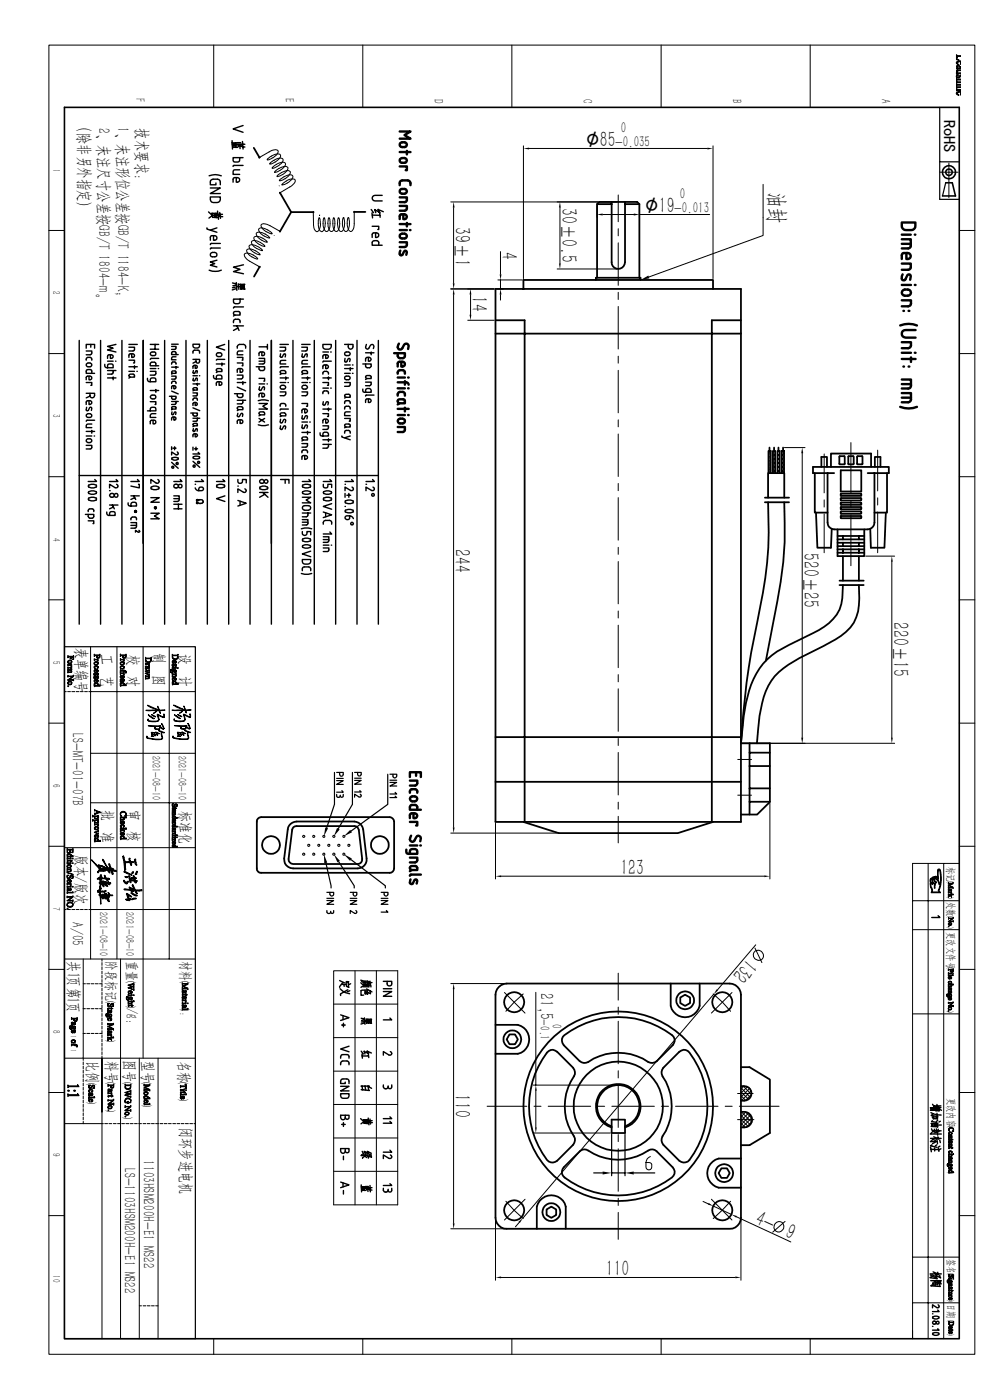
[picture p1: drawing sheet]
<svg xmlns="http://www.w3.org/2000/svg" width="210mm" height="297mm" viewBox="0 0 210 297" stroke-linecap="round" stroke-linejoin="round" font-family="sans-serif">
<defs><g id="words">
<g font-size="5.1">
<text x="124.2" y="31.2">∅85</text>
<text x="136.8" y="45.2">∅19</text>
</g>
<g font-size="4.7">
<text x="163.3" y="40.8" transform="rotate(90 163.3 40.8)">油封</text>
<text x="119.1" y="44.2" transform="rotate(90 119.1 44.2)">30±0.5</text>
<text x="96.5" y="48.2" transform="rotate(90 96.5 48.2)">39±1</text>
<text x="106.5" y="53.6" transform="rotate(90 106.5 53.6)">4</text>
<text x="100.1" y="62.8" transform="rotate(90 100.1 62.8)">14</text>
<text x="96.5" y="116.5" transform="rotate(90 96.5 116.5)">244</text>
<text x="170.5" y="117.3" transform="rotate(90 170.5 117.3)">520±25</text>
<text x="189.5" y="132" transform="rotate(90 189.5 132)">220±15</text>
<text x="131.6" y="185.6">123</text>
<text x="158.4" y="203.2" transform="rotate(130 158.4 203.2)">132</text>
<text x="96.5" y="232.1" transform="rotate(90 96.5 232.1)">110</text>
<text x="160" y="259.6" transform="rotate(25 160 259.6)">4- 9</text>
<text x="128.5" y="270.7">110</text>
</g>
<text font-size="4.1" x="114.6" y="210.6" transform="rotate(90 114.6 210.6)">21,5</text>
<g font-size="3.9">
<text x="14.3" y="206.1" transform="rotate(90 14.3 206.1)">1</text>
<text x="14.2" y="211.5" transform="rotate(90 14.2 211.5)">1</text>
</g>
<g font-size="3.5">
<text x="16.8" y="25.7" transform="rotate(90 16.8 25.7)">（除非另外指定）</text>
<text x="20.9" y="27.1" transform="rotate(90 20.9 27.1)">2、未注尺寸公差按GB/T 1804-m。</text>
<text x="24.9" y="27" transform="rotate(90 24.9 27)">1、未注形位公差按GB/T 1184-K；</text>
<text x="29" y="27.2" transform="rotate(90 29 27.2)">技术要求:</text>
<text x="200.2" y="25.4" transform="rotate(90 200.2 25.4)">RoHS</text>
</g>
<g font-size="3.4">
<text x="15.3" y="155.5" transform="rotate(90 15.3 155.5)">LS-MT-01-07B</text>
<text x="15.3" y="195.7" transform="rotate(90 15.3 195.7)">A/05</text>
<text x="38.4" y="239.1" transform="rotate(90 38.4 239.1)">闭环步进电机</text>
<text x="26.4" y="247.8" transform="rotate(90 26.4 247.8)">LS-1103HSM200H-E1 MS22</text>
<text x="30.4" y="246.2" transform="rotate(90 30.4 246.2)">1103HSM200H-E1 MS22</text>
</g>
<g font-size="3.3">
<text x="131.7" y="28.3">0</text>
<text x="130.5" y="31.2">-0.035</text>
<text x="143" y="45.2">-0.013</text>
<text x="144.2" y="42.2">0</text>
<text x="16.3" y="137.5" transform="rotate(90 16.3 137.5)">表单编号</text>
<text x="21.7" y="138.8" transform="rotate(90 21.7 138.8)">工</text>
<text x="21.7" y="143.4" transform="rotate(90 21.7 143.4)">艺</text>
<text x="27.2" y="138.9" transform="rotate(90 27.2 138.9)">校</text>
<text x="27.2" y="143.5" transform="rotate(90 27.2 143.5)">对</text>
<text x="32.7" y="138.6" transform="rotate(90 32.7 138.6)">制</text>
<text x="32.7" y="143.2" transform="rotate(90 32.7 143.2)">图</text>
<text x="38.2" y="138.7" transform="rotate(90 38.2 138.7)">设</text>
<text x="38.2" y="143.3" transform="rotate(90 38.2 143.3)">计</text>
<text x="21.7" y="171.9" transform="rotate(90 21.7 171.9)">批</text>
<text x="27.3" y="171.7" transform="rotate(90 27.3 171.7)">审</text>
<text x="38.2" y="172.1" transform="rotate(90 38.2 172.1)">标准化</text>
<text x="21.7" y="176.5" transform="rotate(90 21.7 176.5)">准</text>
<text x="27.3" y="176.4" transform="rotate(90 27.3 176.4)">核</text>
<text x="16.2" y="181.3" transform="rotate(90 16.2 181.3)">版本/版次</text>
<text x="14.6" y="204" transform="rotate(90 14.6 204)">共 页第 页</text>
<text x="18.6" y="225" transform="rotate(90 18.6 225)">比例</text>
<text x="22.6" y="225.1" transform="rotate(90 22.6 225.1)">料号</text>
<text x="26.5" y="224.9" transform="rotate(90 26.5 224.9)">图号</text>
<text x="30.4" y="225" transform="rotate(90 30.4 225)">型号</text>
<text x="38" y="225" transform="rotate(90 38 225)">名称</text>
</g>
<g font-size="3">
<text x="22.6" y="203.9" transform="rotate(90 22.6 203.9)">阶段标记</text>
<text x="27.1" y="203.9" transform="rotate(90 27.1 203.9)">重量</text>
<text x="38.4" y="204" transform="rotate(90 38.4 204)">材料</text>
<text x="27.2" y="213.9" transform="rotate(90 27.2 213.9)">/g：</text>
</g>
<g font-size="2.8">
<text x="28.8" y="20.8" transform="rotate(90 28.8 20.8)">F</text>
<text x="60.5" y="20.8" transform="rotate(90 60.5 20.8)">E</text>
<text x="92.1" y="21" transform="rotate(90 92.1 21)">D</text>
<text x="123.7" y="21" transform="rotate(90 123.7 21)">C</text>
<text x="155.4" y="20.9" transform="rotate(90 155.4 20.9)">B</text>
<text x="187" y="21" transform="rotate(90 187 21)">A</text>
<text x="114.6" y="216.2" transform="rotate(90 114.6 216.2)">-0.1</text>
<text x="117.1" y="217.3" transform="rotate(90 117.1 217.3)">0</text>
</g>
<g font-size="2.5">
<text x="32.3" y="160.3" transform="rotate(90 32.3 160.3)">2021-08-10</text>
<text x="37.8" y="160.3" transform="rotate(90 37.8 160.3)">2021-08-10</text>
<text x="21.1" y="193.5" transform="rotate(90 21.1 193.5)">2021-08-10</text>
<text x="26.7" y="193.5" transform="rotate(90 26.7 193.5)">2021-08-10</text>
</g>
<g font-size="2.4">
<text x="27.1" y="208" transform="rotate(90 27.1 208)">(</text>
<text x="38.5" y="208" transform="rotate(90 38.5 208)">(</text>
<text x="22.7" y="212.4" transform="rotate(90 22.7 212.4)">(</text>
<text x="27.1" y="213.4" transform="rotate(90 27.1 213.4)">)</text>
<text x="38.5" y="214.2" transform="rotate(90 38.5 214.2)">):</text>
<text x="22.7" y="220.6" transform="rotate(90 22.7 220.6)">)</text>
<text x="18.7" y="229.7" transform="rotate(90 18.7 229.7)">(</text>
<text x="18.7" y="233.8" transform="rotate(90 18.7 233.8)">)</text>
<text x="22.7" y="229.5" transform="rotate(90 22.7 229.5)">(</text>
<text x="26.4" y="229.5" transform="rotate(90 26.4 229.5)">(</text>
<text x="30.4" y="229.5" transform="rotate(90 30.4 229.5)">(</text>
<text x="38.1" y="229.5" transform="rotate(90 38.1 229.5)">(</text>
<text x="38.1" y="233.2" transform="rotate(90 38.1 233.2)">)</text>
<text x="22.7" y="235.6" transform="rotate(90 22.7 235.6)">)</text>
<text x="26.4" y="236.9" transform="rotate(90 26.4 236.9)">)</text>
<text x="30.4" y="234.4" transform="rotate(90 30.4 234.4)">)</text>
</g>
<g font-size="2.2">
<text x="11.2" y="35.8" transform="rotate(90 11.2 35.8)">1</text>
<text x="11.2" y="61.8" transform="rotate(90 11.2 61.8)">2</text>
<text x="11.2" y="87.9" transform="rotate(90 11.2 87.9)">3</text>
<text x="11.2" y="114" transform="rotate(90 11.2 114)">4</text>
<text x="11.2" y="140.2" transform="rotate(90 11.2 140.2)">5</text>
<text x="11.2" y="166.3" transform="rotate(90 11.2 166.3)">6</text>
<text x="201" y="183.9" transform="rotate(90 201 183.9)">标记</text>
<text x="201" y="191.3" transform="rotate(90 201 191.3)">处数</text>
<text x="11.2" y="192.4" transform="rotate(90 11.2 192.4)">7</text>
<text x="201" y="197.7" transform="rotate(90 201 197.7)">更改文件号</text>
<text x="11.2" y="218.6" transform="rotate(90 11.2 218.6)">8</text>
<text x="201.1" y="232.9" transform="rotate(90 201.1 232.9)">更改内容</text>
<text x="11.2" y="244.6" transform="rotate(90 11.2 244.6)">9</text>
<text x="201.1" y="267.1" transform="rotate(90 201.1 267.1)">签名</text>
<text x="11.2" y="270.5" transform="rotate(90 11.2 270.5)">10</text>
<text x="201.1" y="276.6" transform="rotate(90 201.1 276.6)">日期</text>
</g>
<g font-size="1.8">
<text x="14.9" y="219.6" transform="rotate(90 14.9 219.6)">1</text>
<text x="15" y="222.5" transform="rotate(90 15 222.5)">1</text>
</g>
<g font-size="1.7">
<text x="201.1" y="186.9" transform="rotate(90 201.1 186.9)">(</text>
<text x="201.1" y="190.3" transform="rotate(90 201.1 190.3)">)</text>
<text x="201.1" y="194.3" transform="rotate(90 201.1 194.3)">(</text>
<text x="201.1" y="196.7" transform="rotate(90 201.1 196.7)">)</text>
<text x="201.1" y="205.2" transform="rotate(90 201.1 205.2)">(</text>
<text x="201.1" y="214.4" transform="rotate(90 201.1 214.4)">)</text>
<text x="201.2" y="238.8" transform="rotate(90 201.2 238.8)">(</text>
<text x="201.2" y="248.7" transform="rotate(90 201.2 248.7)">)</text>
<text x="201.2" y="270" transform="rotate(90 201.2 270)">(</text>
<text x="201.2" y="275.8" transform="rotate(90 201.2 275.8)">)</text>
<text x="201.2" y="279.9" transform="rotate(90 201.2 279.9)">(</text>
<text x="201.2" y="283" transform="rotate(90 201.2 283)">)</text>
</g>
</g></defs>
<g fill="none" stroke="#000" stroke-width=".21">
<path d="M10.4 9.6h196.4v277.7h-196.4zM45.3 9.6v13.2M77 9.6v13.2M108.6 9.6v13.2M140.3 9.6v13.2M171.9 9.6v13.2M55.1 33.4v.1h-.2v-.2l.2 .1 2-1.2a1.53 1.53 0 0 1 1.9-.2 2.82 2.82 0 0 1-2.3 1.9 2.95 2.95 0 0 1 2.7-1.2v.1a1.14 1.14 0 0 1-.8 1.4l-.6 .4a.58 .58 0 0 1-.8 .1l.6-.5a2.17 2.17 0 0 1 2.2-.5 1.22 1.22 0 0 1-.8 1.4l-1 .5h-.5l1-.7M58.7 34.8a1.47 1.47 0 0 1 1.8-.1 2.48 2.48 0 0 1-2 1.8l-.2 .1a.51 .51 0 0 1 .5-.6 2.21 2.21 0 0 1 2.2-.5 1.75 1.75 0 0 1-1.5 1.8 .53 .53 0 0 1-.7 .1l.5-.5a2.21 2.21 0 0 1 2.2-.5 1.6 1.6 0 0 1-1.3 1.6l-.1 .1a.58 .58 0 0 1-.8 .2l.6-.5a2.17 2.17 0 0 1 2.2-.5 1.27 1.27 0 0 1-.8 1.4l-.7 .3a.58 .58 0 0 1-.8 .2l.4-.4a2.35 2.35 0 0 1 2.4-.7 1.22 1.22 0 0 1-.8 1.4l-2.3 1.4M111 30.9v28.2M112.2 31.5h37.9M151.3 30.9v28.2M161.9 39.1v10.9l-24.2 8.8"/>
<path d="M199.4 36.5h3.8M201.3 34.6v7.3M10.4 48.9h3.3M54.5 52.7l1.1 .5a.51 .51 0 0 0-.5-.6 2.21 2.21 0 0 0-2.2-.5 1.75 1.75 0 0 0 1.5 1.7l.7 .3a.51 .51 0 0 0-.5-.6 2.21 2.21 0 0 0-2.2-.5 1.75 1.75 0 0 0 1.5 1.7l.7 .2a.51 .51 0 0 0-.5-.5 2.21 2.21 0 0 0-2.2-.6 1.37 1.37 0 0 0 1.1 1.6l2 1.2v.1l.2-.1h-.2M56.6 49.1l1.1 .5a.51 .51 0 0 0-.6-.6 2.21 2.21 0 0 0-2.2-.5 1.68 1.68 0 0 0 1.5 1.7l.8 .3a.51 .51 0 0 0-.6-.6 2.21 2.21 0 0 0-2.2-.5 1.75 1.75 0 0 0 1.5 1.8l.7 .2a.51 .51 0 0 0-.5-.6 2.21 2.21 0 0 0-2.2-.5 1.75 1.75 0 0 0 1.5 1.8l.7 .2a.51 .51 0 0 0-.5-.6 2.21 2.21 0 0 0-2.2-.5 1.37 1.37 0 0 0 1.1 1.5M59.3 40.9h.2l-.1 .1zM59.3 49l-2-1.1a1.6 1.6 0 0 0-1.9-.1 1.91 1.91 0 0 0 1.1 1.4M59.4 49l.1 .1-.1 .1-.1-.1zM66.5 44.9v.2l-.1-.1zM66.5 45.1v2.3a1.46 1.46 0 0 0 .8 1.7 1.86 1.86 0 0 0 .7-1.7M75.1 45v-.2v2.6a1.46 1.46 0 0 1-.8 1.7 2.78 2.78 0 0 1-.5-2.9l.1-.1a2.92 2.92 0 0 1-.3 3h-.2a1.81 1.81 0 0 1-.8-2.2l.3-.8a2.92 2.92 0 0 1-.3 3 .82 .82 0 0 1-.9-1.1l-.1-.6 .2-1.2a.49 .49 0 0 1 .3 .7 2.2 2.2 0 0 1-.7 2.2 1.57 1.57 0 0 1-.8-1.9l.1-1a.49 .49 0 0 1 .3 .7v.3a2.04 2.04 0 0 1-.6 1.9 1.14 1.14 0 0 1-.8-1.4l.1-1.5a.49 .49 0 0 1 .3 .7 2.09 2.09 0 0 1-.7 2.2 1.78 1.78 0 0 1-.8-2.1l.2-.8a2.73 2.73 0 0 1-.4 2.9 1.57 1.57 0 0 1-.8-1.9l.2-1 .2 1.2M95.6 42.8h35.3"/>
<path d="M96.2 44v16.1M105.6 59.4h5.1M106.2 53.4v4.8M106.2 59.4v1.9M118.2 57.1h12.7M118.8 44v11.9M126.7 43.6v2.5M127.8 45.5h6.7M131.1 41.4v5.6M131.1 48.5v1.5M131.1 51.5v9M135.6 43.6v2.5"/>
<path d="M135.6 45.5h14.9M203.5 48.9h3.3M10.4 75h3.3M95.6 61.3h9.2M96.2 62.5v113.1M99.2 67.9h5.6M99.8 62.5v4.3M105.4 61.3h1.4M106.2 62.5v1.2M131.1 62v1.5M131.1 65v9M131.1 75.6v1.4"/>
<path d="M131.1 78.6v9M203.5 75h3.3M131.1 89.1v1.5M131.1 92.1v9M163 96.1l.5 .5M163 96.9l.5 .5M163 97.8l.5 .5M163 98.6l.5 .5M163 99.4l.5 .5M163.4 95.7l.1 .1M163.5 95.7l-.5 .4M163.5 96.5l-.5 .5"/>
<path d="M163.5 97.4l-.5 .4M163.5 98.2l-.5 .5M163.5 99l-.5 .5M163.5 99.9l-.5 .4M164 96.2l.4 .5M164 97.1l.4 .4M164 97.9l.4 .5M164 98.7l.4 .5M164 99.6l.4 .4M164.3 95.7l.1 .1M164.3 95.7l-.3 .4M164.4 96.4l-.4 .5"/>
<path d="M164.4 97.2l-.4 .5M164.4 98.1l-.4 .5M164.4 98.9l-.4 .5M164.4 99.7l-.4 .5M164.9 96.4l.5 .4M164.9 97.2l.5 .4M164.9 98l.5 .5M164.9 98.8l.5 .5M164.9 99.7l.5 .5M165.1 95.7l.3 .3M165.2 95.7l-.3 .2M165.4 96.3l-.5 .5"/>
<path d="M165.4 97.1l-.5 .5M165.4 98l-.5 .4M165.4 98.8l-.5 .5M165.4 99.7l-.5 .4M165.9 96.4l.4 .5M165.9 97.3l.4 .4M165.9 98.1l.4 .5M165.9 98.9l.4 .5M165.9 99.8l.4 .4M165.9 95.7l.4 .4M166 95.7l-.1 .1M166.3 96.2l-.4 .4"/>
<path d="M166.3 97l-.4 .5M166.3 97.9l-.4 .4M166.3 98.7l-.4 .5M166.3 99.5l-.4 .5M166.4 95h4.4M170.2 96.1v60.4M174.8 96.3v8.3M180.5 93.9v10.8M186.2 95.5v8.6M10.4 101.1h3.3M131.1 102.6v1.5M131.1 105.6v9"/>
<path d="M131.1 116.1v1.5M131.1 119.1v9M163 100.3l.1 .1M166.3 100.4h.1M174.8 106v1.6M174.8 109.1v8.2M180.5 106.2v1.5M180.5 109.2v10.8M183.6 118h6.2M186.2 105.6v1.5M186.2 108.6v8.7M189.2 119.2v37.3"/>
<path d="M203.5 101.1h3.3M10.4 127.3h3.3M13.7 137.2v146.8h27.7M19.2 137.2v66.3M24.8 137.2v66.3M30.4 137.2v87.3M35.9 137.2v66.3M131.1 129.6v1.5M131.1 132.6v9M203.5 127.3h3.3M10.4 153.4h3.3M13.7 146.7h.4"/>
<path d="M14.4 146.7h.5M15.2 146.7h.7M16.2 146.7h.6M17.1 146.7h.6M17.9 146.7h.6M18.8 146.7h22.6M19.2 159.8h22.2M30.9 150.7h2.8l-.3-.9 .5 .9h1.1l-1.1 .1 .1 .5-.3-.5zM31.1 156.2h.1a.53 .53 0 0 0 .6 .4l2 .2h.5l-.1-1.4 .1 .1a1.26 1.26 0 0 1 0 1.3l-1.2 .1-1.7-.2-.3-.2zM31.3 149.6l2.1 .9-1.6-.5zM31.5 152.5l.1 .4 1.8 .1 .2-.4-.2-1.1 1.4 .7v-.7l.1 .7h-.4l-1.1-.6a1.27 1.27 0 0 1 .1 1.4l-.5 .1a1.5 1.5 0 0 1-1.7-.4zM31.5 154h2.6l-1.6 .1z"/>
<path d="M31.5 151.6l1.2 .8h-.4zM32.1 155.4l.5 .1h-.4l.2 .6 .2 .2h-.5l.2-.1zM32.2 151.6l.8 .5zM32.5 151.3l.6-.4zM32.7 155.4l.2 .4h.4l-.3-.5 .8 .4-.4-.1v.4l-.3-.1h-.2v.2l-.6-.3h.5zM32.9 154.2v.3l.2 .1h.7l.1-.5 .7 .5-.2-1 .4 .9-.1 .2-.7-.4a.72 .72 0 0 1-1.2 .2zM33.7 155l1.2 .4-.7-.1zM36.5 150.7l2.7-.1-.2-.8 .4 .8h1.2l-1.1 .1v.6l-.2-.6zM36.7 156.2v-.1a.49 .49 0 0 0 .7 .5l.9 .2 1.5-.1v-1.3l.1 .4a.62 .62 0 0 1-.2 1l-1 .1-1.7-.3-.3-.1zM36.8 149.6l2.1 .9-1.3-.4zM37 152.5v.2a2.39 2.39 0 0 0 2.1 .2l-.2-1.4 1.4 .6v-.7l.1 .2v.5l-.1 .1-1.3-.6a1.27 1.27 0 0 1 .1 1.4l-1 .1a1.21 1.21 0 0 1-1.2-.4zM37 153.9l2.7 .1-1.3 .1z"/>
<path d="M37 151.6l1.3 .8-.5-.1zM37.6 155.4h.5h-.3l.1 .7 .2 .1h-.5l.2-.1zM37.8 151.6l.8 .5-.9-.4zM37.9 155.7h.4v-.3l.1 .3h.5l-.3-.4 .7 .3-.4-.1 .1 .5-.3-.2-.2 .1-.1 .2zM38.1 151.3l.6-.4zM38.4 154.2l.1 .3 .7 .1 .2-.1 .1-.4 .7 .5-.3-1.1 .4 1-.2 .2-.6-.4a.71 .71 0 0 1-1.1 .3zM39.2 154.9l1.2 .5-.6-.1zM131.1 143.1v1.6M131.1 146.1v9.1M131.1 156.7v1.5M131.1 159.6v9.1M157.5 157.7h32.3"/>
<path d="M203.5 153.4h3.3M10.4 179.5h3.3M13.7 161.7v122.3M13.7 179.8h27.7M19.2 170.3h22.2M68.5 177.3h.4v.3h-.4zM95.6 176.7h22.6M105.1 174.7v11.8M131.1 170.2v1.5M131.1 173.2v5.6M156.5 168.7h2.9M156.5 161.1h2.9"/>
<path d="M163.3 170.4v16.1M203.5 179.5h3.3M13.7 193h.4M14.4 193h.5M15.2 193h.7M16.2 193h.6M17.1 193h.6M17.9 193h.6M21.3 186.5v3M21.3 186.6v2.9M41.4 193h-22.6M68.5 181.1h.4v.3h-.4z"/>
<path d="M106.3 185.9h55.8M193.6 197.2h9.9M193.6 191.1h9.9M196.9 183.2v100.8M200.2 183.2v100.8M203.5 183.2h-9.9v100.8M10.4 205.7h3.3M13.7 203.5h27.7M17.7 203.5v10.5M17.7 219.2v5.3h-4M17.7 208.7h.4M17.7 214h.4"/>
<path d="M17.7 219.2h.4M17.7 214v5.2M18.4 208.7h.6M18.4 214h.6M18.4 219.2h.6M19.3 208.7h.6M19.3 214h.6M19.3 219.2h.6M20.2 208.7h.6M20.2 214h.6M20.2 219.2h.6M21.1 208.7h.5v.6"/>
<path d="M21.1 214h.5M21.6 203.5v.4M21.6 204.2v.6M21.6 205.1v.6M21.6 206v.6M21.6 206.9v.6M21.6 207.8v.6M21.6 209.6v.6M21.6 210.5v.6M21.6 211.4v.6M21.6 212.3v.6M21.6 213.2v.6"/>
<path d="M21.6 214.1v.6M21.6 215v.6M21.6 215.9v.6M21.6 216.8v.6M21.6 217.7v.6M21.6 218.7v.5h-.5M21.6 219.5v.6M25.6 203.5v21h15.8M70.8 206h13.6v49.6h-13.6zM70.8 213h13.6M75.3 206v49.6M79.8 206v49.6"/>
<path d="M95.6 208.7h11.6M96.2 209.8v49.7M107 210.6l4.4 4.3M111 210.9l-1.9 1.7-1.8 1.9M113.7 210.5v19.7M131.1 206.5v5.7M131.1 213.7v1.5M131.1 216.7v9M151.3 210.9l1.9 1.7 1.8 1.9M151.4 210.9l-40.5 47.5M155.3 210.6l-4.4 4.3M160.1 201.1l1.5 3.1"/>
<path d="M160.3 200.4l-8.1 9.6M193.6 215.1h9.9M203.5 205.7h3.3M10.4 231.8h3.3M13.7 238.4h8.2M17.7 237.9v.5M17.7 225v-.5h7.9v59.5M17.7 225.3v.6M17.7 226.2v.6M17.7 227.1v.6M17.7 228v.6M17.7 228.9v.6"/>
<path d="M17.7 229.8v.6M17.7 230.7v.6M17.7 231.6v.6M17.7 232.5v.6M17.7 233.4v.6M17.7 234.3v.6M17.7 235.2v.6M17.7 236.1v.6M17.7 237v.6M21.6 220.4v.6M21.6 221.3v.7M21.6 222.2v.6"/>
<path d="M21.6 223.1v.6M21.6 235.9v-11.4v59.5M21.6 224v.5M22.2 238.4h.6M23.1 238.4h.6M24 238.4h.6M24.9 238.4h.6M25.8 238.4h.6M26.7 238.4h.6M27.6 238.4h.6M28.5 238.4h.6M29.4 238.4h.6"/>
<path d="M29.5 224.5v59.5M30.4 238.4h.5M31.2 238.4h.6M32.1 238.4h.6M33 238.4h.7M33.5 224.5v59.5M34 238.4h.5M34.8 238.4h.6M35.7 238.4h.6M36.7 238.4h.6M37.5 238.4h.6M38.4 238.4h.6"/>
<path d="M39.3 238.4h.7M40.3 238.4h.6M41.1 238.4h.3M70.8 220.1h13.6M70.8 227.2h13.6M70.8 234.3h13.6M103.3 234.7h8.5M113.1 230.2h17.8M113.3 234.7h1.5M113.7 231.4v7.8M116.3 234.7h9M126.8 234.7h1.5"/>
<path d="M129.8 234.7h9M131.1 227.2v1.5M131.1 230.2v9M140.3 234.7h1.5M143.3 234.7h9M153.8 234.7h1.5M156.5 232h3.3M156.5 237.5h3.4M156.8 234.7h8.5M157.2 238.3l.9 .9M157.2 239.1v.1M157.2 230.8l2 2"/>
<path d="M157.2 231.6l1.6 1.6M157.2 236.6l1.9 2M157.2 237.4l1.5 1.6M157.2 232.5l1 1M157.2 233.3l.2 .2M157.3 235.9l2.2 2.1-1.2 1.1M157.4 235.9l-.2 .2M157.7 230.4l1.7 1.8M157.8 230.4l-.6 .7M158.1 235.9l1.4 1.4M158.2 235.9l-1 1M158.5 230.6l-1.3 1.3"/>
<path d="M158.8 236.1l-1.6 1.7M158.9 230.8l.1 .2M159 230.9l-1.8 1.8M159.2 236.6l-2 2M159.3 231.4l-2 2.1M159.4 232.2l-1.3 1.3M159.5 237.2l-2.1 2M203.5 231.8h3.3M10.4 257.9h3.3M70.8 241.4h13.6M70.8 248.5h13.6M105.1 258.7v12.9"/>
<path d="M107.3 254.8l1.8 2 1.9 1.7M110.2 259.3l-.9 1M111.4 254.4l-4.4 4.4M113.1 240.4h16.4M131.1 257.2v5.7M131.1 240.7v1.5M131.1 243.7v9M131.1 254.2v1.5M138 245.4a1.84 1.84 0 0 0-.7 2.7 .76 .76 0 0 0 1-.5 .76 .76 0 0 0-.6-1h-.7M149.1 254.9l1.1 .5M150.9 254.4l4.4 4.4M151.3 255.9l3.9 1.7"/>
<path d="M155 254.8l-3.7 3.7M156.3 258.1l11.5 5.4M157.2 258.7v12.9M166.5 259.1l-2.6 2.3M203.5 257.9h3.3M29.5 277h.5M30.4 277h.5M31.2 277h.6M32.1 277h.6M33 277h.5M95.6 260.7h11.6M106.3 271h49.7"/>
<path d="M193.6 266.7h9.9M193.6 276.4h9.9M45.3 284v3.3M77 284v3.3M108.6 284v3.3M140.3 284v3.3M171.9 284v3.3"/>
<circle cx="64.4" cy="177.4" r=".24"/>
<circle cx="65.5" cy="179.3" r=".25"/>
<circle cx="66.6" cy="177.4" r=".24"/>
<circle cx="67.6" cy="179.3" r=".24"/>
<circle cx="69.7" cy="179.3" r=".24"/>
<circle cx="70.8" cy="177.4" r=".24"/>
<circle cx="71.9" cy="179.3" r=".25"/>
<circle cx="73" cy="177.4" r=".24"/>
<circle cx="74" cy="179.3" r=".25"/>
<circle cx="64.4" cy="181.2" r=".24"/>
<circle cx="66.6" cy="181.2" r=".24"/>
<circle cx="70.8" cy="181.2" r=".24"/>
<circle cx="73" cy="181.2" r=".24"/>
<circle cx="160.9" cy="202.7" r="1.1"/>
<circle cx="165.2" cy="260.2" r="1.09"/>
</g>
<g fill="none" stroke="#000" stroke-width=".25">
<path d="M199.3 22.8v11.5h4.2M199.3 34.3v8h4.2M200.6 38.8l-.7 2.8M13.7 137.2h27.7v146.8M71 163.9v6.7l-1.7 5M71.4 163.9h1.4v.4a.38 .38 0 0 1-.4 .4 .38 .38 0 0 1-.3-.4v-.4M71.4 165.6h1.4l-1.4 .8h1.4M71.4 168.5v.4a.39 .39 0 0 0 .4 .3 .39 .39 0 0 0 .4-.3M71.4 165.1h1.4M72.2 168.7v.2M72.5 167.7l.3 .4h-1.4M72.8 168.5l-.1 .6-.2 .1-.3-.3"/>
<path d="M74.8 163.9v6.7l-3 5.2M75.2 163.9h1.4v.4a.38 .38 0 0 1-.4 .3 .38 .38 0 0 1-.3-.3v-.4M75.2 165.6h1.4l-1.4 .8h1.4M75.2 165.1h1.4M76.3 167.7l.3 .3h-1.4M76.4 168.5l.2 .3-.2 .3-1.2-.6v.6M82.3 164.3v6.3l-7.8 5.7M82.7 164.3h1.5v.3a.4 .4 0 0 1-.4 .5 .4 .4 0 0 1-.4-.5v-.3M82.7 166h1.5l-1.5 .8h1.5M82.7 165.5h1.5M83.8 168.1l.4 .3h-1.5M83.8 168.9l.4 .3h-1.5"/>
<path d="M19.4 182.5l1.6 1.6 .3 .1-.2-.3 .3 .3 .8 .2a1.88 1.88 0 0 0-1.4-.8 2.92 2.92 0 0 1 2.2 1l-1.2-2.3 1.1 1.8 .5 .1-.2-.9 .3 .9 .6 .2-.6-.1 .2 .2 .9 .2-.2 .2-.7-.1 .3 .4-.2 .3-.2-.7-.4-.1 .1 .5-.6-.6h-.3a1.03 1.03 0 0 1-1.2 .1l.1-.1 .9 .1 .1-.2-.5-.1v.2l-.3-.3 .1 .3-.5-.1v-.2zM19.4 182.5h.1M19.9 182.9h.1M20.3 183.3h.1M20.4 183.6h.1M20.7 186.4h.1M20.7 189.2h.1M20.8 186.3h.1M20.8 183.6h.1M20.9 189.1h.1M20.9 184.8l.2-.1-.3 .5zM20.9 183.6h.1"/>
<path d="M21 189l.1-.1v.3l-.2-.1zM21 189h.1M21 188.8h.1M21 184.1h.1M21 183.5h.1M21 186.2h.1M21 189.9h.1M21 189.8h.1M21 184.4h.1M21.1 187.2h.1M21.1 187.4h.1M21.1 189.3h.1"/>
<path d="M21.1 186.3l.3-.2 .1 .2zM21.1 186.3h.1M21.1 186.4h.1M21.1 184.1h.1M21.1 183.9h.1M21.1 188.9h.1M21.1 186.5h.1M21.2 187.2h.1M21.2 189.8h.1M21.2 184.3h-.1M21.2 188.5h.1M21.2 189.9l.1 .1"/>
<path d="M21.2 189.3h.1M21.2 186.4h.1M21.2 184.7h.1M21.3 186.9h.1M21.3 187.2h.1M21.3 189.6h.1M21.3 187.4h.1M21.3 184.4h.1M21.3 186h.1M21.3 189.1h.1M21.3 189.5h.1M21.3 189.3h.1"/>
<path d="M21.3 186.6h.1M21.3 184.2h.1M21.3 188.8h.1M21.3 189.8h.1M21.3 191.7h.1M21.3 190.2h.1M21.3 188.4h.1M21.3 185.6l.4 .7h.7l-.3-.6 .4 .6 .7 .1v.2l-.6-.2 .3 .4-.3-.1a1.17 1.17 0 0 0-1.4-.3l.1 .2 .2-.1v.4l.2 .3v-.3l.3 .2v-.2l.3 .3 .1-.2 .6 .3-.1-.3 .6 .4h-.3v.3l-.4-.4h-.3l.3 .7-1-.6 .3 .7-.8-.7 .1 1.1-.1 .6 1.2-.1-.4 .3h-.8v.2l-.1-.2 .1 .4 .4 .2 .1-.2 .2 .2 .1-.1 .1 .1v-.2l.3 .2-.1-.3 .1-.1 .1 .4h.6l-.3-.5 .4 .5 .6 .1-.6-.1-.3 .7 .1 .7-.7-1.1 .1 .3-.2 .2-.4-.7 .1 .4-.2 .3-.5-.7 .1 1.7-.2-1.8h-.2l.2-.1-.1-.5-.4-.1 .5-.7 .1-1.1-.2-.2 .2-.3-.2-.4-.4-.1 .6-.4zM21.3 186.1h.1M21.4 187.1l.1 .2zM21.4 187.3h.1M21.4 187.1h.1"/>
<path d="M21.4 190h.1M21.4 185.6h.1M21.4 188.5h.1M21.4 186.1h.1M21.4 184.8h.1M21.5 186.9h.1M21.5 186.5h.1M21.5 190.4h.1M21.5 190l.3 .1zM21.5 190.2h.1M21.5 187.5h.1M21.5 184.3h.1"/>
<path d="M21.6 184.6h.1M21.6 187.2l.2 .1zM21.6 187.2l.1 .1M21.6 186.4h.1M21.6 184.4h.1M21.6 184.2h.1M21.7 186.3h.1M21.7 184.8h.1M21.7 189.9h.1M21.7 189.2h.1M21.7 189.1h.1M21.7 190.2h-.2l.3 .3"/>
<path d="M21.7 190.2l.1 .3M21.7 183.8l1 .7M21.7 183.8l.7 .7h.3M21.7 190.2h.1M21.7 183.8h.1M21.7 186.9h.1M21.7 187.2h.1M21.8 187.3h.1M21.8 187.4h.1M21.8 190.7h.1M21.8 190.5h.1M21.8 186.4h.1"/>
<path d="M21.8 184.6h.1M21.8 184.4h.1M21.8 182.3h.1M21.8 189.7h.1M21.8 182.6h.1M21.9 190h.1M21.9 187.2l.1 .1zM21.9 187.2h.1M21.9 187.4h.1M21.9 188.1h.1M22 189.9l.3 .4zM22 187.3h.1"/>
<path d="M22 189.9h.1M22 186.9h.1M22 187.1h.1M22 187.8h.1M22 184.1h.1M22 184.7h.1M22 182.5h.1M22 187.4l.1 .1zM22 187.4h.1M22.1 187.6h.1M22.1 184.4h.1M22.1 183.9h.1"/>
<path d="M22.1 190.3h.1M22.1 189.8h.1M22.1 189.1h.1M22.1 185.7h.1M22.1 189.3h.1M22.1 189.7h.1M22.1 184.1h.1M22.1 187.5h.1M22.1 190.2h.1M22.1 187.1h.1M22.2 186.4h.1M22.2 189.9h.1"/>
<path d="M22.2 189.7h.1M22.2 190.3h.1M22.2 184.4h.1M22.3 185.8h.1M22.3 186.2h.1M22.3 189.1h.1M22.3 190.3h.1M22.3 184.5h.1M22.3 190.7h.1M22.3 187.2h.1M22.3 184.7h.1M22.3 183.2h.1"/>
<path d="M22.4 189.6h.1M22.4 190.2h.1M22.4 187.3h.1M22.4 187.4h.1M22.4 187h.1M22.4 184.6h.1M22.5 186.3h.1M22.5 189.5h.1M22.5 189h.1M22.5 189.9h.1M22.5 189.9l.3 .4zM22.5 187.7h.1"/>
<path d="M22.5 187.3h.1M22.5 186.5h.1M22.5 187.9h.1M22.6 187.5h.1M22.6 189.7h.1M22.6 190.4l.4 .6zM22.6 186.4h.1M22.6 190.4h.1M22.6 190.7h.1M22.6 189.9h.1M22.6 190.1h.1M22.6 183.9h.1"/>
<path d="M22.7 189.9h.4l-.2 .5zM22.7 184.2h.1M22.7 184.5h.1M22.7 186.6h.1M22.7 187.8h.1M22.8 190.3h.1M22.8 190.7h.1M22.8 184.1h.1M22.8 188h.1M22.9 190.6h.1M22.9 186.8h.1M22.9 184.4h.1"/>
<path d="M22.9 186.4h.1M22.9 191.1h.1M22.9 187.5h.1M22.9 189.4h.1M22.9 187h.1M22.9 184.8h.1M23 184.3l.5 .1zM23 184.4h.1M23 186.4h.1M23 190.6h.1M23 187.3h.1M23 191h.1"/>
<path d="M23 184.6h.1M23 184.3h.2M23.1 191.3h.1M23.1 184.1h.1M23.2 189.9h.1M23.2 187.3h.1M23.2 185.1h.1M23.2 184.7h.1M23.2 183.3h.1M23.2 186.6h.1M23.2 183.7h.1M23.2 187.4h.1"/>
<path d="M23.3 189.9h.1M23.3 183.5h.1M23.3 185.2h.1M23.4 184.4l.2 .3M23.4 184.4h-.4l.1 .2 .5 .1M23.4 184.4h.1M23.4 184.7h.1M23.4 184.2h.1M23.4 184.3h.1M23.5 187.4h.1M23.5 184h.1M23.5 184.2h.1"/>
<path d="M23.5 184.4h.1M23.5 190h.1M23.5 184.3h.1M23.6 184.7h.1M23.7 184.6l.2 .1zM23.7 185h.1M23.7 184.6h.1M23.7 185.2h.1M23.7 184.8h.1M23.8 189.9h.1M23.8 184.4h.1M23.8 185h.1"/>
<path d="M23.9 190h.1M23.9 184.7h.1M23.9 185.5h.1M24 185.3h.1M24 184.6h.1M24 184.4h.1M24.1 184.4h.1M24.6 184.7h.1M26.1 182h.1M26.2 181.6l.3 1.2h1l-.1-.7 .3 .7h.6l-.1 .2h-.4v.6l-.3-.6h-1l.2 1.4-.2 .2zM26.2 181.6h.1M26.2 182.4h.1"/>
<path d="M26.3 186.8l.3 .4 .3 .1 .1-.2 .2-.1-.3 .5a.68 .68 0 0 1-.6-.7zM26.3 186.8h.1M26.3 181.9h.1M26.3 184.9h.1M26.3 188.7h.1M26.3 184.9l1.6 .8-1.5-.6zM26.3 183h.1M26.4 188.6l2.1 .2-.4-1 .1-.1 .5 1.1h1.4l-.1 .2h-1.2l.3 .5-.1 .1a1.09 1.09 0 0 0-1.4-.8h-1.1zM26.4 183.5h.1M26.4 185.1h.1M26.5 188.8h.1M26.5 184.6h.1"/>
<path d="M26.5 182.7h.1M26.5 185.1h.1M26.5 186h.1M26.5 183h.1M26.5 182.8h.1M26.5 186h.5v.2zM26.6 187.2h.1M26.6 184.1h.1M26.6 183.8h.1M26.7 188.6h.1M26.7 186h.1M26.7 190.8h.1"/>
<path d="M26.8 189.6l1.1 .6-.8-.3 .2 .9h.3l-.2 .3-.7-.3 .1-.1 .4 .2zM26.8 186h.1M26.9 185.3h.1M26.9 187.3h.1M26.9 191h.1M27 187.1h.1M27 189.6h.1M27 186h.1M27.1 185.3h.1M27.1 187.2h.1M27.1 190.5h.1M27.1 189.9h.1"/>
<path d="M27.2 185.3h.1M27.2 189.7h.1M27.2 187h.1M27.2 190.9h.1M27.3 190.3h.1M27.3 190.5h.1M27.3 185.9h.1M27.3 190.8h.1M27.4 185.8l.3 .9 .8 .1-.1-.4h-.5v-.1l.5-.1-.1-.4 .2 .3 .3 .1 .1 .1h-.3l.1 .5 .4 .1-.4 .1 .1 .3-.3-.4-.6-.1h-.2v.4h-.1zM27.4 185.8h.1M27.4 190.8h.1M27.4 189.9h.1"/>
<path d="M27.4 188.2h.1M27.4 188.2l1 .5-1-.3zM27.4 186.4h.1M27.5 191l-.1 .1M27.5 183h.1M27.5 182.8h.1M27.5 186h.1M27.6 190.7h.1M27.6 182.1h.1M27.6 185.5h.1M27.6 183h.1M27.6 190.8h.1"/>
<path d="M27.7 188.3h.1M27.7 182.8h.1M27.7 186.7h.1M27.7 187.2h.1M27.7 186.8h.1M27.8 190.2h.1M27.8 183h.1M27.8 189.5l.1-.1 1.2 .6h-.4zM27.8 183.6h.1M27.8 189.5h.1M27.8 189.2l.5-.2-.4 .3zM27.9 190.8l.5-.2h.5z"/>
<path d="M27.9 190.2h.1M27.9 190.8h.1M27.9 186.4h.1M27.9 185.7h.1M27.9 186.8h.1M28 188.8h.1M28 189h.1M28 186.2h.1M28.1 187.8h.1M28.1 185.1l.2-.1-.2 .3h-.2zM28.1 185.1h.1M28.1 189.5h.1"/>
<path d="M28.2 189.1h.1M28.2 185.2h.1M28.2 187.8h.1M28.2 185h.1M28.3 189h.1M28.3 182.8h.1M28.3 185.8h.1M28.4 188.7h.1M28.4 190.6h.1M28.4 186.2h.1M28.4 188.6h.1M28.4 186.4h.1"/>
<path d="M28.5 186.8h.1M28.5 188.8h.1M28.5 186.9h.1M28.5 186.1h.1M28.6 188.9h.1M28.6 182.8h.1M28.6 186.3h.1M28.6 182.3h.1l.3 1.3-.4-.5zM28.6 187.2h.1M28.7 186.6h.1M28.7 188.8h.1M28.7 182.6h.1"/>
<path d="M28.7 182.3h.1M28.7 187h.1M28.8 189h.1M28.8 183h.1M28.8 185.3h.1M28.8 187.3h.1M28.8 186.8h.1M28.9 190.6h.1M28.9 186.3h.1M29 183.6h.1M29 185.5h.1M29 189.6h.1"/>
<path d="M29 184.9v.6h-.3zM29 184.9h.1M29.1 189.5h.1M29.1 190h.1M29.1 185h.1M29.1 186.9h.1M29.2 188.8h.1M29.5 189h.1M30 188.8h.1M30.1 188.8h.1M69.1 183l1.1 5.4M69.3 189.3h1.5v.4a.4 .4 0 0 1-.4 .4 .4 .4 0 0 1-.4-.4v-.4"/>
<path d="M69.3 191.1h1.5l-1.5 .8h1.5M69.3 193.2v.3a.42 .42 0 0 0 .4 .3 .42 .42 0 0 0 .4-.3M69.3 190.6h1.5M70.1 193.3v.2M70.8 193.2l-.1 .5-.3 .1-.3-.3M71.8 182.8l3.3 5.1v.5M74.3 189.3h1.4v.4a.39 .39 0 0 1-.3 .4 .39 .39 0 0 1-.4-.2l-.1-.6M74.3 191.1h1.4l-1.4 .8h1.4M74.3 190.6h1.4M74.5 182.4l7.2 5.5v.5M75.5 193.2l.2 .3-.3 .3-1.1-.6v.6M80.9 189.3h1.4v.4a.4 .4 0 0 1-.4 .4 .4 .4 0 0 1-.4-.4v-.4"/>
<path d="M80.9 191.1h1.4l-1.4 .8h1.4M80.9 190.6h1.4M82 193.2l.3 .3h-1.4M125.9 248.8h1.9M129.8 240.7v8.7M129.8 248.8h2.8M132.6 240.7v8.7M134.5 248.8h4.4"/>
</g>
<g fill="#000" stroke="#000" stroke-width=".21">
<path d="M202.9 16v.4z" fill-rule="evenodd"/>
<path d="M202.9 15.5h.2v.3z" fill-rule="evenodd"/>
<path d="M203.1 14.2v.2z" fill-rule="evenodd"/>
<path d="M203.1 14.6l.1 .1z" fill-rule="evenodd"/>
<path d="M202.9 15.9h.5l-.5 .3v.2z" fill-rule="evenodd"/>
<path d="M202.9 13.2l.2-.2v.5l.4 .2a.42 .42 0 0 1-.6-.5z" fill-rule="evenodd"/>
<path d="M202.9 11.6l.1 .6a.42 .42 0 0 0 .5 .5h-.6z" fill-rule="evenodd"/>
<path d="M202.9 15l.2 .4 .6 .1v-.2v.3l-.6 .1-.2-.5z" fill-rule="evenodd"/>
<path d="M202.9 16.6l.1 .2h.7v-.2v.4h-.7l-.1 .1z" fill-rule="evenodd"/>
<path d="M203 11.8h.7v-.2v.6v-.2h-.5l-.2 .2z" fill-rule="evenodd"/>
<path d="M203.2 13l.5-.1v.8v-.6l-.4 .1-.2 .2z" fill-rule="evenodd"/>
<path d="M202.9 13.9a.51 .51 0 0 1 .8 .3v.2a.36 .36 0 0 0-.2-.3 .36 .36 0 0 0-.4 .1v.2l-.2-.2z" fill-rule="evenodd"/>
<path d="M202.9 14.4l.2-.1 .6 .1v-.4v.6h-.6l-.1 .1z" fill-rule="evenodd"/>
<path d="M203.1 14.9h.1a.31 .31 0 0 1 .3-.2 .31 .31 0 0 1 .2 .3v.2a.31 .31 0 0 0-.2-.3 .31 .31 0 0 0-.4 .3l-.1 .1z" fill-rule="evenodd"/>
<path d="M202.9 16.2a.47 .47 0 0 0 .5 .1 .47 .47 0 0 0 .3-.4v.4a.47 .47 0 0 1-.8 .1z" fill-rule="evenodd"/>
<path d="M202.9 17.2l.2 .2h.6v-.4v.5l-.8 .2z" fill-rule="evenodd"/>
<path d="M202.9 17.7l.2 .2h.6v-.2v.4l-.8 .1z" fill-rule="evenodd"/>
<path d="M202.9 18.3l.8 .1v.4v-.2h-.7l-.1 .2z" fill-rule="evenodd"/>
<path d="M202.9 18.8l.2 .2h.6v-.3v.5l-.8 .1z" fill-rule="evenodd"/>
<path d="M203.2 19.5l.5-.1v.8v-.6h-.4l-.2 .3z" fill-rule="evenodd"/>
<path d="M202.9 19.6l.2-.1v.5l.4 .2a.4 .4 0 0 1-.5-.1 .4 .4 0 0 1-.1-.5z" fill-rule="evenodd"/>
<path d="M15.1 139.4l.1 .4h-.4z" fill-rule="evenodd"/>
<path d="M14.4 139.1l.1 .1h1v.5v-.3h-.4l-.1 .2v-.2h-.5l-.1 .2z" fill-rule="evenodd"/>
<path d="M15.6 139.1v.8h-.2l.1-.1z" fill-rule="evenodd"/>
<path d="M20.5 139.1v.3z" fill-rule="evenodd"/>
<path d="M20 139.7l.1 .2h.6v-.2l.1 .3h-.7l-.1 .1z" fill-rule="evenodd"/>
<path d="M20 138.8l.1 .1h1v.3v-.1h-.5v.4l-.1-.4h-.4l-.1 .2z" fill-rule="evenodd"/>
<path d="M20.6 139.2a.28 .28 0 0 0 .2 .2 .28 .28 0 0 0 .3-.2l.1-.4v.6a.33 .33 0 0 1-.3 .3 .33 .33 0 0 1-.3-.2z" fill-rule="evenodd"/>
<path d="M26.1 139.1v.3z" fill-rule="evenodd"/>
<path d="M25.5 139.7l.1 .2h.6v-.2l.2 .3h-.8l-.1 .1z" fill-rule="evenodd"/>
<path d="M25.5 138.8l.1 .1h1.1v.3v-.1h-.6v.4v-.4h-.5l-.1 .2z" fill-rule="evenodd"/>
<path d="M26.1 139.2a.28 .28 0 0 0 .3 .2 .28 .28 0 0 0 .3-.2v-.4l.1 .4a.37 .37 0 0 1-.2 .4 .37 .37 0 0 1-.5-.1z" fill-rule="evenodd"/>
<path d="M30.9 139.4l.1 .2h.9l.2-.2-.1 .9v-.6h-1.1v.6z" fill-rule="evenodd"/>
<path d="M36.6 139.3l.3 .4h.6l.2-.4v.4l-.4 .3-.4-.1-.3-.2z" fill-rule="evenodd"/>
<path d="M36.5 138.8l.2 .2h.9l.2-.2-.1 .9v-.6h-1.1v.5z" fill-rule="evenodd"/>
<path d="M15.1 141.1v.2z" fill-rule="evenodd"/>
<path d="M14.4 141.5l.1 .1h.6l.1 .3-.2-.2h-.5l-.1 .2z" fill-rule="evenodd"/>
<path d="M15.1 142.2l.1 .2z" fill-rule="evenodd"/>
<path d="M14.4 140.2l.6-.1 .2 .3-.1-.1-.4-.1-.3 .2v.2z" fill-rule="evenodd"/>
<path d="M14.4 144.7l.6-.1 .2 .3-.2-.2h-.3l-.3 .2v.2z" fill-rule="evenodd"/>
<path d="M14.4 140.5l.2 .1h.4l.2-.3v.3l-.2 .2-.5-.1z" fill-rule="evenodd"/>
<path d="M14.4 140.9l.1 .1h.6l.1-.1v.2h-.7l-.1 .2z" fill-rule="evenodd"/>
<path d="M15.2 141.2v.2h-.1z" fill-rule="evenodd"/>
<path d="M14.4 142.4l.1 .1h.5l.2-.2a.22 .22 0 0 1 0 .3 .22 .22 0 0 1-.3 .1l-.5 .1z" fill-rule="evenodd"/>
<path d="M14.4 141.9l.1 .2h.5l.2-.3a.23 .23 0 0 1 0 .3 .23 .23 0 0 1-.2 .1h-.5l-.1 .1z" fill-rule="evenodd"/>
<path d="M15.2 141.4v.3h-.1z" fill-rule="evenodd"/>
<path d="M14.4 144.9l.2 .2h.4l.2-.3v.3l-.3 .2-.4-.1z" fill-rule="evenodd"/>
<path d="M14.4 143.3l.1 .1h1l-1 .1-.1 .2z" fill-rule="evenodd"/>
<path d="M14.4 144.3l1.2-1.1v.3l-.9 .7z" fill-rule="evenodd"/>
<path d="M14.4 144.3l1.1-.1 .1-.1v.3l-.1-.1z" fill-rule="evenodd"/>
<path d="M20 142.8v.4z" fill-rule="evenodd"/>
<path d="M20 143.5v.4z" fill-rule="evenodd"/>
<path d="M19.9 145.4h.2v.3z" fill-rule="evenodd"/>
<path d="M20 142.1l.2 .6a.33 .33 0 0 1-.2-.6z" fill-rule="evenodd"/>
<path d="M20 142.8h.3l-.3 .2v.2z" fill-rule="evenodd"/>
<path d="M20 143.5h.3l-.3 .1v.3z" fill-rule="evenodd"/>
<path d="M20 144.2l.2 .6a.33 .33 0 0 1-.2-.6z" fill-rule="evenodd"/>
<path d="M20.1 141.6l.2 .3-.2-.1z" fill-rule="evenodd"/>
<path d="M20.7 140v.1z" fill-rule="evenodd"/>
<path d="M20 140.5l.6-.1 .2 .3-.2-.2h-.4l-.2 .4z" fill-rule="evenodd"/>
<path d="M20 141.4l.5-.2 .3 .4-.3-.2h-.3l-.1 .4-.2-.2z" fill-rule="evenodd"/>
<path d="M20.5 142l.3 .3z" fill-rule="evenodd"/>
<path d="M20 143a.17 .17 0 0 0 .2 .2 .17 .17 0 0 0 .2-.2l.3-.2 .1 .2-.2-.1a.41 .41 0 0 1-.6 .3z" fill-rule="evenodd"/>
<path d="M20 143.7a.17 .17 0 0 0 .2 .1 .17 .17 0 0 0 .2-.2l.1-.1 .3 .1v.1l-.2-.1-.3 .4h-.2z" fill-rule="evenodd"/>
<path d="M20.5 144.1l.3 .3z" fill-rule="evenodd"/>
<path d="M20.2 144.9h.4l.2 .3-.5-.2-.2 .3z" fill-rule="evenodd"/>
<path d="M20.7 140l.1 .3h-.1z" fill-rule="evenodd"/>
<path d="M20 140.8l.1 .1h.5l.2-.4a.43 .43 0 0 1-.2 .6 .43 .43 0 0 1-.6-.2z" fill-rule="evenodd"/>
<path d="M20.8 141.4a.2 .2 0 0 1 0 .3 .2 .2 0 0 1-.2 0l.2-.1z" fill-rule="evenodd"/>
<path d="M20.1 142.1l.4-.1v.5l.3-.3a.3 .3 0 0 1 0 .3 .3 .3 0 0 1-.3 .2v-.6l-.3 .1-.1 .2z" fill-rule="evenodd"/>
<path d="M20.8 142.9v.4h-.3l.2-.1z" fill-rule="evenodd"/>
<path d="M20.8 142.9v.3z" fill-rule="evenodd"/>
<path d="M20.8 143.6v.3h-.3l.3-.1z" fill-rule="evenodd"/>
<path d="M20.8 143.6v.3z" fill-rule="evenodd"/>
<path d="M20.1 144.2l.4-.1v.5l.3-.3a.3 .3 0 0 1 0 .3 .3 .3 0 0 1-.3 .2v-.6l-.3 .1-.1 .2z" fill-rule="evenodd"/>
<path d="M20.8 145.1l-.1 .3z" fill-rule="evenodd"/>
<path d="M20 145l.1 .4h1l.1-.1 .1 .3h-1.2z" fill-rule="evenodd"/>
<path d="M25.5 145.3h.1v.3z" fill-rule="evenodd"/>
<path d="M25.6 144.3v.1z" fill-rule="evenodd"/>
<path d="M25.6 144.7h.1z" fill-rule="evenodd"/>
<path d="M25.5 143.4l.1-.1 .2 .6a.3 .3 0 0 1-.3-.2 .3 .3 0 0 1 0-.3z" fill-rule="evenodd"/>
<path d="M25.6 144.1h.3l.1 .3-.3-.3-.1 .3z" fill-rule="evenodd"/>
<path d="M26.2 140v.1z" fill-rule="evenodd"/>
<path d="M26.2 142.9v.1z" fill-rule="evenodd"/>
<path d="M25.6 140.5l.5-.1 .2 .1v.2l-.2-.2h-.4l-.2 .4z" fill-rule="evenodd"/>
<path d="M25.6 141.4l.4-.2 .3 .2v.2l-.1-.2h-.5l-.2 .4z" fill-rule="evenodd"/>
<path d="M26.1 143.3l.2 .1v.2z" fill-rule="evenodd"/>
<path d="M26.1 144.1h.2v.2z" fill-rule="evenodd"/>
<path d="M25.6 144.9l.4-.1 .3 .2v.2l-.2-.3h-.3l-.2 .3z" fill-rule="evenodd"/>
<path d="M26.2 140l.1 .3h-.1z" fill-rule="evenodd"/>
<path d="M25.6 140.8l.1 .1h.4l.2-.3a.42 .42 0 0 1-.2 .5 .42 .42 0 0 1-.5-.2z" fill-rule="evenodd"/>
<path d="M25.6 141.6l.1 .2h.3l.3-.1v-.3a.42 .42 0 0 1-.2 .6 .42 .42 0 0 1-.5-.2z" fill-rule="evenodd"/>
<path d="M25.5 142.6l.1 .1h.6v-.1l.2 .3h-.7l-.2 .1z" fill-rule="evenodd"/>
<path d="M25.6 143.3h.5v.4l.2-.3v.4l-.3 .1v-.5l-.3 .1v.2z" fill-rule="evenodd"/>
<path d="M25.5 144.5l.7-.1 .1-.3a.29 .29 0 0 1 .1 .4 .29 .29 0 0 1-.3 .1l-.5 .1z" fill-rule="evenodd"/>
<path d="M26.3 145v.3z" fill-rule="evenodd"/>
<path d="M26.7 142.5l.1 .2-.2 .1z" fill-rule="evenodd"/>
<path d="M25.5 142.1l.1 .1h.7v-.1l.2 .1a.34 .34 0 0 1 .3 .5l-.1-.3h-.4v.2v-.2h-.7l-.1 .2z" fill-rule="evenodd"/>
<path d="M25.5 144.9l.2 .4h1v-.1l.1 .3h-1.2z" fill-rule="evenodd"/>
<path d="M30.9 141.6v.1z" fill-rule="evenodd"/>
<path d="M30.9 141.9l.1 .1z" fill-rule="evenodd"/>
<path d="M30.9 141.3l.3 .1 .1 .3-.1-.3-.3 .1v.2l-.1-.1z" fill-rule="evenodd"/>
<path d="M30.8 142.4l.6 .2z" fill-rule="evenodd"/>
<path d="M31.5 140.9l.1 .2z" fill-rule="evenodd"/>
<path d="M30.9 143.3l.6 .1 .1 .3-.1-.1h-.6v.1z" fill-rule="evenodd"/>
<path d="M31.5 141.3l.2 .3-.3-.2z" fill-rule="evenodd"/>
<path d="M30.8 142.4l.9-.4v.3z" fill-rule="evenodd"/>
<path d="M30.8 142.8l.9-.3v.3l-.1-.1-.5 .2z" fill-rule="evenodd"/>
<path d="M30.8 142.8l.9 .2v.3z" fill-rule="evenodd"/>
<path d="M30.9 140.7v.1h.6l.1-.1 .1 .2h-.8v.2z" fill-rule="evenodd"/>
<path d="M31.6 141l.1 .2h-.2z" fill-rule="evenodd"/>
<path d="M30.9 141.7h.4l.1-.1 .1 .1 .2-.2-.1 .4h-.6l-.1 .1z" fill-rule="evenodd"/>
<path d="M31.6 143.3l.1 .3h-.2z" fill-rule="evenodd"/>
<path d="M30.9 143.7v.1h.6l.1-.2a.24 .24 0 0 1 .1 .3 .24 .24 0 0 1-.3 .1l-.5 .1z" fill-rule="evenodd"/>
<path d="M30.9 140l.2 .3 .6 .1 .3-.5v.4l-.4 .3-.4-.1-.3-.2z" fill-rule="evenodd"/>
<path d="M36.2 142l.3 .1-.2 .1-.1 .2z" fill-rule="evenodd"/>
<path d="M36.6 140.9v.4z" fill-rule="evenodd"/>
<path d="M36.5 145.1h.2v.2z" fill-rule="evenodd"/>
<path d="M36.5 140.9h.3l-.2 .2v.2z" fill-rule="evenodd"/>
<path d="M36.8 142.2v.3z" fill-rule="evenodd"/>
<path d="M36.6 140.2l.2 .5a.31 .31 0 0 1-.3-.2 .31 .31 0 0 1 .1-.3z" fill-rule="evenodd"/>
<path d="M36.6 143.9l.3 .5a.32 .32 0 0 1-.3-.2 .32 .32 0 0 1 0-.3z" fill-rule="evenodd"/>
<path d="M36.5 142.8l.1 .2h.6l.1 .3-.1-.2h-.6l-.1 .1z" fill-rule="evenodd"/>
<path d="M37.1 140.1l.2 .3z" fill-rule="evenodd"/>
<path d="M36.6 141.1a.33 .33 0 0 0 .5-.2h.2v.2l-.2-.1-.2 .4h-.2z" fill-rule="evenodd"/>
<path d="M37.1 143.8l.2 .3z" fill-rule="evenodd"/>
<path d="M36.6 144.6l.5-.1 .2 .4-.4-.2-.3 .2z" fill-rule="evenodd"/>
<path d="M36.9 142.4l.1 .1 .3-.1v.4v-.2h-.4z" fill-rule="evenodd"/>
<path d="M36.7 140.2l.4-.1v.4h.2v-.2a.31 .31 0 0 1 .1 .3 .31 .31 0 0 1-.3 .2v-.6l-.4 .1v.2z" fill-rule="evenodd"/>
<path d="M37.3 141l.1 .4h-.3l.2-.2z" fill-rule="evenodd"/>
<path d="M37.3 141l.1 .3z" fill-rule="evenodd"/>
<path d="M36.5 141.5l.1 .1h.6l.1-.1 .1 .3h-.7l-.2 .1z" fill-rule="evenodd"/>
<path d="M36.2 142v.4a.21 .21 0 0 0 .1 .3 .21 .21 0 0 0 .3-.1 .21 .21 0 0 0-.1-.3l.1-.2 .2 .1a.32 .32 0 0 1 .5-.1 .32 .32 0 0 1 .1 .4l-.2-.3h-.3v.3l-.1-.3-.1 .1a.31 .31 0 0 1-.3 .4 .31 .31 0 0 1-.2-.5z" fill-rule="evenodd"/>
<path d="M37.3 142.8l.1 .3h-.2z" fill-rule="evenodd"/>
<path d="M36.5 143.3l.1 .1h.6l.1-.2a.22 .22 0 0 1 .1 .3 .22 .22 0 0 1-.3 .1l-.6 .1z" fill-rule="evenodd"/>
<path d="M36.7 143.8h.4v.4l.3-.2a.29 .29 0 0 1 0 .3 .29 .29 0 0 1-.3 .1v-.6l-.3 .1-.1 .2z" fill-rule="evenodd"/>
<path d="M37.3 144.7v.4z" fill-rule="evenodd"/>
<path d="M36.6 144.7l.1 .4 .6-.2v.2h.3l.1-.2 .1 .3h-1.1z" fill-rule="evenodd"/>
<path d="M20.1 173.2v.4z" fill-rule="evenodd"/>
<path d="M20.1 174.1v.4z" fill-rule="evenodd"/>
<path d="M20 178.4h.2v.2z" fill-rule="evenodd"/>
<path d="M20.1 177.2h.1v.4l.2 .1-.3-.1z" fill-rule="evenodd"/>
<path d="M20.7 173.2l.1 .2z" fill-rule="evenodd"/>
<path d="M20.7 174.1l.1 .2z" fill-rule="evenodd"/>
<path d="M20.7 175l.1 .1z" fill-rule="evenodd"/>
<path d="M20.1 175.5l.5-.2 .3 .2-.1 .2-.2-.2h-.3l-.2 .4z" fill-rule="evenodd"/>
<path d="M20 176.6l.9-.5v.4z" fill-rule="evenodd"/>
<path d="M20 176.6l.7 .2 .2-.1v.3z" fill-rule="evenodd"/>
<path d="M20.6 177.1l.3 .1-.1 .2z" fill-rule="evenodd"/>
<path d="M20.1 177.9l.2-.1a.43 .43 0 0 1 .6 .4l-.5-.2-.3 .2z" fill-rule="evenodd"/>
<path d="M19.6 172.9l.2 .2h.9l.1-.1 .1 .2h-1.2l-.1 .2z" fill-rule="evenodd"/>
<path d="M20.1 173.4l.1 .2h.4l.2-.3a.39 .39 0 0 1-.2 .5 .39 .39 0 0 1-.5-.2z" fill-rule="evenodd"/>
<path d="M19.6 173.8l.1 .1h1.1v-.1l.1 .3-.8 .1v-.1h-.3l-.2 .1z" fill-rule="evenodd"/>
<path d="M20.1 174.3l.4 .2 .3-.2v-.2a.38 .38 0 0 1-.2 .5 .38 .38 0 0 1-.5-.1z" fill-rule="evenodd"/>
<path d="M20.1 174.7v.1h.6l.1-.1 .1 .3h-.7l-.1 .1z" fill-rule="evenodd"/>
<path d="M20.8 175l.1 .3-.2-.1z" fill-rule="evenodd"/>
<path d="M20.1 175.7l.1 .2h.3l.4-.3a.42 .42 0 0 1-.3 .4 .42 .42 0 0 1-.5-.1z" fill-rule="evenodd"/>
<path d="M20.2 177.2l.4-.1v.4l.3-.3a.3 .3 0 0 1 0 .4 .3 .3 0 0 1-.3 .1v-.5h-.3l-.1 .3z" fill-rule="evenodd"/>
<path d="M20.9 178.1l-.1 .3z" fill-rule="evenodd"/>
<path d="M20.1 171.7l1.2 .6-.8-.2-.1 .4v-.5h-.3v.1z" fill-rule="evenodd"/>
<path d="M20.1 172.5v.1l.3-.1 .1-.4v.4l.8-.2-1.2 .6z" fill-rule="evenodd"/>
<path d="M20.1 177.9l.1 .5 .6-.1v.1h.4l.1-.1v.2l-1.1 .1z" fill-rule="evenodd"/>
<path d="M25.5 177.9l.2 .2z" fill-rule="evenodd"/>
<path d="M25.6 172.4v.5l.2 .3-.3-.3z" fill-rule="evenodd"/>
<path d="M25.6 174.2l.1 .4 .2 .2a.31 .31 0 0 1-.4-.2 .31 .31 0 0 1 .1-.4z" fill-rule="evenodd"/>
<path d="M25.7 175.3l.2 .3-.2-.1z" fill-rule="evenodd"/>
<path d="M25.6 176.7l.1 .3 .2 .2a.31 .31 0 0 1-.4-.2 .31 .31 0 0 1 .1-.3z" fill-rule="evenodd"/>
<path d="M26.2 173.5l.1 .2z" fill-rule="evenodd"/>
<path d="M26.1 174.2l.2 .3z" fill-rule="evenodd"/>
<path d="M25.6 175.1l.5-.2 .2 .4a.36 .36 0 0 0-.3-.3 .36 .36 0 0 0-.3 .3v.2z" fill-rule="evenodd"/>
<path d="M26.1 176.6l.2 .3z" fill-rule="evenodd"/>
<path d="M25.6 177.4l.5-.1 .2 .2v.2l-.1-.2h-.4l-.2 .2z" fill-rule="evenodd"/>
<path d="M25.5 173.7l.1 .1h.6l.1-.2a.25 .25 0 0 1 .1 .3 .25 .25 0 0 1-.4 .1l-.5 .1z" fill-rule="evenodd"/>
<path d="M25.7 174.2h.4v.4l.2-.1v-.2a.31 .31 0 0 1 .1 .4 .31 .31 0 0 1-.4 .1v-.5h-.2l-.1 .3z" fill-rule="evenodd"/>
<path d="M26.3 175.1a.18 .18 0 0 1 .1 .3 .18 .18 0 0 1-.3 0l.2-.1z" fill-rule="evenodd"/>
<path d="M25.5 176.1l.5-.2 .4 .2v.4l-.4-.4-.5 .4z" fill-rule="evenodd"/>
<path d="M25.7 176.7l.4-.1v.4h.2v-.3a.31 .31 0 0 1 .1 .4 .31 .31 0 0 1-.4 .1v-.5h-.2l-.1 .3z" fill-rule="evenodd"/>
<path d="M26.3 177.5v.4z" fill-rule="evenodd"/>
<path d="M26.7 172.7v.3z" fill-rule="evenodd"/>
<path d="M26.4 173.1l.3-.2 .1 .2z" fill-rule="evenodd"/>
<path d="M25.7 172.3l.3-.2 .5 .1 .3 .4v.4l-.1-.5-.3-.2-.7 .1-.1 .4z" fill-rule="evenodd"/>
<path d="M25.5 173.3l1.2 .1v-.2l.1 .3h-1.2l-.1 .2z" fill-rule="evenodd"/>
<path d="M25.5 175.6l.1 .2h1.1v-.2l.1 .3h-1.2l-.1 .2z" fill-rule="evenodd"/>
<path d="M25.6 177.5l.1 .4h1v-.1l.1 .2-1.2 .1z" fill-rule="evenodd"/>
<path d="M36.5 173.5l.1 .2z" fill-rule="evenodd"/>
<path d="M36.5 175.3l.1 .3z" fill-rule="evenodd"/>
<path d="M36.5 177.2l.1 .2z" fill-rule="evenodd"/>
<path d="M36.5 179.6l.1 .2z" fill-rule="evenodd"/>
<path d="M36.6 171.9v.1z" fill-rule="evenodd"/>
<path d="M36.6 174v.2z" fill-rule="evenodd"/>
<path d="M36.6 175.9v.1z" fill-rule="evenodd"/>
<path d="M36.6 171.4l.1 .3z" fill-rule="evenodd"/>
<path d="M36.5 177.8l.1 .5 .1 .1h-.2z" fill-rule="evenodd"/>
<path d="M36.5 178.7l.1-.1 .2 .5-.2-.1z" fill-rule="evenodd"/>
<path d="M36.5 170.5h.4l-.3 .4z" fill-rule="evenodd"/>
<path d="M36.6 171.7h.2l.2 .3-.2-.2-.2 .2z" fill-rule="evenodd"/>
<path d="M36.6 173.8h.2l.2 .4-.2-.3-.2 .2z" fill-rule="evenodd"/>
<path d="M36.5 175.7a.28 .28 0 0 1 .3 0 .28 .28 0 0 1 .2 .3l-.2-.2-.2 .1z" fill-rule="evenodd"/>
<path d="M36.5 172.3l.2 .1h.4l.1 .3-.2-.2-.5 .1z" fill-rule="evenodd"/>
<path d="M37.1 174.6l.1 .1z" fill-rule="evenodd"/>
<path d="M37.1 176.4l.1 .1z" fill-rule="evenodd"/>
<path d="M37 171.7l.2 .2z" fill-rule="evenodd"/>
<path d="M36.6 173.1h.5l.1 .3-.4-.2-.2 .2z" fill-rule="evenodd"/>
<path d="M37 173.8h.2v.2z" fill-rule="evenodd"/>
<path d="M36.6 175l.4-.1 .2 .3-.1-.2h-.4l-.1 .2z" fill-rule="evenodd"/>
<path d="M37 175.7l.2 .2z" fill-rule="evenodd"/>
<path d="M36.6 176.8a.35 .35 0 0 1 .4-.1 .35 .35 0 0 1 .2 .3l-.4-.1-.2 .2z" fill-rule="evenodd"/>
<path d="M37 177.9h.2v.5z" fill-rule="evenodd"/>
<path d="M37 178.5l.2 .3z" fill-rule="evenodd"/>
<path d="M36.6 179.2h.4l.2 .3-.4-.2-.2 .2z" fill-rule="evenodd"/>
<path d="M36.6 177.8l.6 .6-.6-.4z" fill-rule="evenodd"/>
<path d="M36.5 172.1l.7-.1v-.2a.22 .22 0 0 1 .1 .3 .22 .22 0 0 1-.3 .1l-.4 .1z" fill-rule="evenodd"/>
<path d="M37.2 172.3l.1 .2h-.2z" fill-rule="evenodd"/>
<path d="M36.5 172.7l.5 .1 .2-.2 .1 .2-.8 .2z" fill-rule="evenodd"/>
<path d="M37.2 173.2v.3z" fill-rule="evenodd"/>
<path d="M36.5 174.2h.5v-.2l.1 .2 .2-.3-.1 .3-.6 .1z" fill-rule="evenodd"/>
<path d="M36.5 174.4l.1 .1h.5l.1-.1 .1 .2-.8 .1z" fill-rule="evenodd"/>
<path d="M37.2 175.1v.2z" fill-rule="evenodd"/>
<path d="M36.5 176h.7v-.3a.22 .22 0 0 1 .1 .3 .22 .22 0 0 1-.3 .1l-.4 .1z" fill-rule="evenodd"/>
<path d="M36.5 176.2l.2 .2 .5-.2 .1 .2h-.7l-.1 .2z" fill-rule="evenodd"/>
<path d="M37.2 176.9v.3z" fill-rule="evenodd"/>
<path d="M36.5 177.5l.1 .1h.5l.1-.1 .1 .2-.8 .1z" fill-rule="evenodd"/>
<path d="M36.6 178.6l.4-.1v.4l.2-.2v.3l-.2 .1v-.5l-.3 .3z" fill-rule="evenodd"/>
<path d="M37.2 179.3v.3z" fill-rule="evenodd"/>
<path d="M36.6 171.4h.6v-.2l.3 .3-.3 .1v-.1h-.6z" fill-rule="evenodd"/>
<path d="M36.6 170.6v.3a.25 .25 0 0 0 .3 .1 .25 .25 0 0 0 .1-.3l.4-.2 .1 .3a.23 .23 0 0 0-.3-.1 .23 .23 0 0 0-.1 .3h-.1a.3 .3 0 0 1-.4 .1 .3 .3 0 0 1 0-.5z" fill-rule="evenodd"/>
<path d="M37.5 170.6l.1 .5h-.3l.2-.2z" fill-rule="evenodd"/>
<path d="M37.5 170.6v.4z" fill-rule="evenodd"/>
<path d="M36.6 173.2l.1 .3h.8v-.1l.1 .2-1 .1z" fill-rule="evenodd"/>
<path d="M36.6 175l.1 .3h.8l.1 .2h-1z" fill-rule="evenodd"/>
<path d="M36.6 176.9l.1 .3h.8v-.1l.1 .2-1 .1z" fill-rule="evenodd"/>
<path d="M36.6 179.3l.1 .3h.8v-.1l.1 .2-1 .1z" fill-rule="evenodd"/>
<path d="M14.2 181.6h.2v.3z" fill-rule="evenodd"/>
<path d="M14.4 188.7v.1z" fill-rule="evenodd"/>
<path d="M14.3 182.6l.1 .3z" fill-rule="evenodd"/>
<path d="M14.2 180l.1 .8 .3 .2-.4-.1z" fill-rule="evenodd"/>
<path d="M14.3 186.7l.3 .5a.34 .34 0 0 1-.3-.5z" fill-rule="evenodd"/>
<path d="M14.2 185.7h.4l-.2 .1-.1 .3z" fill-rule="evenodd"/>
<path d="M14.3 188.5l.3-.1 .1 .4-.1-.2-.3 .2z" fill-rule="evenodd"/>
<path d="M14.2 184.2l.7 .2 .1 .3-.1-.2h-.6l-.1 .1z" fill-rule="evenodd"/>
<path d="M14.9 187.6l.1 .1z" fill-rule="evenodd"/>
<path d="M14.3 183.6l.4-.2 .3 .2v.2l-.1-.2h-.3l-.3 .1v.3z" fill-rule="evenodd"/>
<path d="M14.3 181.2l.5-.1 .3 .2-.1 .1-.4-.2-.3 .3z" fill-rule="evenodd"/>
<path d="M14.8 186.6l.3 .2-.1 .1z" fill-rule="evenodd"/>
<path d="M14.8 188.5l.3 .1-.1 .1z" fill-rule="evenodd"/>
<path d="M14.9 180.3v.4l.2 .1h-.4z" fill-rule="evenodd"/>
<path d="M15.1 181.3l-.1 .3z" fill-rule="evenodd"/>
<path d="M14.2 181.9l.1 .2h.6l.1-.2 .1 .3-.9 .1z" fill-rule="evenodd"/>
<path d="M14.2 182.9l.1 .1h.6l.1-.1 .1 .3h-.8l-.1 .1z" fill-rule="evenodd"/>
<path d="M14.3 183.8l.1 .2h.4l.2-.1v-.3a.43 .43 0 0 1-.2 .5 .43 .43 0 0 1-.5-.1z" fill-rule="evenodd"/>
<path d="M15 184.2l.1 .3h-.2z" fill-rule="evenodd"/>
<path d="M14.2 184.7l.7 .1 .1-.3a.24 .24 0 0 1 .1 .3 .24 .24 0 0 1-.3 .2l-.6 .1z" fill-rule="evenodd"/>
<path d="M14.4 186.7l.4-.1v.5l.3-.3v.3l-.3 .1v-.5h-.3l-.1 .3z" fill-rule="evenodd"/>
<path d="M14.2 187.3l.2 .2h.5l.1-.2 .1 .3h-.7l-.2 .1z" fill-rule="evenodd"/>
<path d="M15 187.6l.1 .3-.2-.1z" fill-rule="evenodd"/>
<path d="M14.2 187.9l.1 .1h.7v-.1l.1 .3-.9 .1z" fill-rule="evenodd"/>
<path d="M14.3 188.8h.4v-.1l.2 .1 .2-.2v.1l-.1 .3h-.6l-.1 .1z" fill-rule="evenodd"/>
<path d="M14.2 190.1l.1 .1h1l-1 .1-.1 .2z" fill-rule="evenodd"/>
<path d="M14.3 182.5l.8-.1 .3 .3h-.3l-.1 .1v-.1l-.6 .1z" fill-rule="evenodd"/>
<path d="M14.3 180.1h1.1v.5v-.3h-.5v.3v-.3l-.6 .1z" fill-rule="evenodd"/>
<path d="M14.3 185.8v.3a.34 .34 0 0 0 .4 .1 .34 .34 0 0 0 .2-.4l.4-.1 .2 .3a.3 .3 0 0 0-.4-.1 .3 .3 0 0 0-.2 .3l-.1 .1a.37 .37 0 0 1-.5 0 .37 .37 0 0 1 0-.5z" fill-rule="evenodd"/>
<path d="M14.3 191.6l.7-.3 .4 .3 .1 .3-.3-.3h-.6l-.3 .2v.4z" fill-rule="evenodd"/>
<path d="M15.5 180v.9h-.3l.2-.1z" fill-rule="evenodd"/>
<path d="M15.5 185.8v.6h-.4l.3-.2z" fill-rule="evenodd"/>
<path d="M15.5 185.8v.5z" fill-rule="evenodd"/>
<path d="M14.2 191.1l1.3-1.1v.3l-.9 .8z" fill-rule="evenodd"/>
<path d="M14.2 191.1h1.1l.2-.2v.4l-.2-.2z" fill-rule="evenodd"/>
<path d="M14.3 191.9l.2 .3 .6 .1 .3-.2 .1-.4v.4l-.3 .3-.5 .1-.4-.3z" fill-rule="evenodd"/>
<path d="M14.2 185.1l1.3 .4z" fill-rule="evenodd"/>
<path d="M14.3 181.2l.1 .4h1l.1-.1v.3h-1.1z" fill-rule="evenodd"/>
<path d="M14.2 189.2l.1 .1h1.1l.1-.1v.2h-1.2l-.1 .2z" fill-rule="evenodd"/>
<path d="M197.4 186.4h.3l-.3 .3 .2 .5a1.95 1.95 0 0 0 .2 1.7l-.1 .3h1.5l.3 .2h-2l.2-.6-.3-.6-.1-1.3z" fill-rule="evenodd"/>
<path d="M197.5 187.4l.2-.1 .2 .2v.2z" fill-rule="evenodd"/>
<path d="M198 186.4h.2v.1l.3 .5a.27 .27 0 0 1 .1 .2 .27 .27 0 0 1-.1 .3l-.1 .9-.2 .1v-.7l.3-.6-.4-.4z" fill-rule="evenodd"/>
<path d="M197.4 186.4l.6-.4 .8 .1h-.4a.68 .68 0 0 0-.6 .5 .68 .68 0 0 0 .4 .8v.1l-.4-.3-.1-.8z" fill-rule="evenodd"/>
<path d="M198 186.2a1.46 1.46 0 0 1 1.3 1.5h-.1a1.21 1.21 0 0 0-1.2-1.3z" fill-rule="evenodd"/>
<path d="M198.2 186l.3-.1 .3 .2z" fill-rule="evenodd"/>
<path d="M198.5 186.1h.4z" fill-rule="evenodd"/>
<path d="M199 184.5h.2l-.1 .2v1.8l-.1 .1-.2-.5h.1z" fill-rule="evenodd"/>
<path d="M199 184.4a.6 .6 0 0 1 .6 .9l.1 1.6-.4 1.7a.41 .41 0 0 0 .1 .7l-.2-.1a.66 .66 0 0 1 .1-.9l.2-1.1-.1-2a.58 .58 0 0 0-.4-.7z" fill-rule="evenodd"/>
<path d="M201.3 188.8v.1z" fill-rule="evenodd"/>
<path d="M201.2 188.6h.3l.1 .3-.1-.2h-.2v.2z" fill-rule="evenodd"/>
<path d="M201.2 195.8l.4-.1 .2 .3-.1-.2h-.3l-.2 .4z" fill-rule="evenodd"/>
<path d="M201.6 188.6h.2v.2z" fill-rule="evenodd"/>
<path d="M201.2 190l.3-.1 .3 .1v.3l-.2-.3-.4 .4z" fill-rule="evenodd"/>
<path d="M201.2 196l.2 .2h.3l.1-.3a.35 .35 0 0 1-.1 .4 .35 .35 0 0 1-.5-.1z" fill-rule="evenodd"/>
<path d="M201.2 188.9h.4v-.1l.1 .1 .2-.2-.1 .3-.6 .1z" fill-rule="evenodd"/>
<path d="M201.2 189.1l.1 .2 .5-.2 .1 .3-.7 .1z" fill-rule="evenodd"/>
<path d="M201.8 189.4v.3z" fill-rule="evenodd"/>
<path d="M201.2 188.1l.1 .1h.7l.1 .1h-.9v.2z" fill-rule="evenodd"/>
<path d="M201.2 187.2v.2h.9l-.9 .1v.1z" fill-rule="evenodd"/>
<path d="M201.2 194.6l.1 .2h.8l-.8 .1-.1 .1z" fill-rule="evenodd"/>
<path d="M201.2 187.8l1-.6v.3l-.8 .4z" fill-rule="evenodd"/>
<path d="M201.2 187.8l1 .4v.3l-.2-.3z" fill-rule="evenodd"/>
<path d="M201.2 195.5l1-.9v.3l-.7 .6z" fill-rule="evenodd"/>
<path d="M201.2 195.5h.9l.1-.2v.3l-.1-.1z" fill-rule="evenodd"/>
<path d="M201.2 189.7h.9l.1 .2h-1z" fill-rule="evenodd"/>
<path d="M14.9 217.6l.3 .2-.3-.1v.3z" fill-rule="evenodd"/>
<path d="M15.2 217.1l.1 .2z" fill-rule="evenodd"/>
<path d="M15.2 217.5l.1 .1z" fill-rule="evenodd"/>
<path d="M15.4 217.9l.1 .2z" fill-rule="evenodd"/>
<path d="M15.2 218.7l.1-.1v.4l.2 .1a.3 .3 0 0 1-.3-.1 .3 .3 0 0 1 0-.3z" fill-rule="evenodd"/>
<path d="M15.2 216.9l.3 .1 .1 .3a.21 .21 0 0 0-.1-.3 .21 .21 0 0 0-.3 .1v.2l-.1-.2z" fill-rule="evenodd"/>
<path d="M15.7 216.2v.3z" fill-rule="evenodd"/>
<path d="M15.7 216.9l.3 .1v.1l-.3-.1z" fill-rule="evenodd"/>
<path d="M15.5 218l.1 .1 .4-.1v.4l-.1-.2-.3 .1z" fill-rule="evenodd"/>
<path d="M15.7 218.5l.3 .2-.1 .1z" fill-rule="evenodd"/>
<path d="M15.2 217.3h.7l.1-.3a.3 .3 0 0 1 0 .3 .3 .3 0 0 1-.3 .1l-.5 .1z" fill-rule="evenodd"/>
<path d="M14.9 217.6v.5a.18 .18 0 0 0 .1 .2 .18 .18 0 0 0 .2-.1 .18 .18 0 0 0-.1-.2l.1-.3h.3a.31 .31 0 0 1 .4 .1 .31 .31 0 0 1 .1 .3l-.2-.3h-.3v.3v-.3l-.2 .1a.32 .32 0 0 1-.3 .5 .32 .32 0 0 1-.3-.5z" fill-rule="evenodd"/>
<path d="M15.3 218.6l.4-.1v.5l.2-.1 .1-.2v.2l-.3 .3v-.6l-.3 .1-.1 .2z" fill-rule="evenodd"/>
<path d="M15.2 215.9v.1h1.1v.3l-.6-.1v.4v-.4h-.5v.1z" fill-rule="evenodd"/>
<path d="M15.7 216.3a.28 .28 0 0 0 .3 .2 .28 .28 0 0 0 .3-.2l.1-.4-.1 .6-.3 .2-.3-.1z" fill-rule="evenodd"/>
<path d="M22.6 215l.3 .2-.3-.1v.3z" fill-rule="evenodd"/>
<path d="M22.9 214.5l.1 .2z" fill-rule="evenodd"/>
<path d="M22.9 218.9l.1 .2z" fill-rule="evenodd"/>
<path d="M22.9 213.9l.1 .3z" fill-rule="evenodd"/>
<path d="M22.9 214.9l.1 .1z" fill-rule="evenodd"/>
<path d="M22.9 219.2l.1 .2z" fill-rule="evenodd"/>
<path d="M23.1 215.3l.1 .2z" fill-rule="evenodd"/>
<path d="M22.9 216.1l.1-.1v.4l.2 .2a.34 .34 0 0 1-.3-.5z" fill-rule="evenodd"/>
<path d="M22.8 212.9h.4l-.3 .3z" fill-rule="evenodd"/>
<path d="M22.9 214.3a.31 .31 0 0 1 .3 0 .31 .31 0 0 1 .1 .4l-.1-.3h-.2l-.1 .2z" fill-rule="evenodd"/>
<path d="M22.9 218.7l.4 .1v.3l-.1-.3-.3 .1v.1v-.1z" fill-rule="evenodd"/>
<path d="M23.5 219.7l.1 .1z" fill-rule="evenodd"/>
<path d="M23.5 214.3l.2 .1v.1l-.3-.1z" fill-rule="evenodd"/>
<path d="M23.2 215.4l.1 .2 .4-.2v.4l-.4-.1z" fill-rule="evenodd"/>
<path d="M23.4 215.9l.3 .2-.1 .1z" fill-rule="evenodd"/>
<path d="M23.4 218.7h.2l.1 .2z" fill-rule="evenodd"/>
<path d="M22.9 214.7h.7l.1-.2-.2 .3-.6 .1z" fill-rule="evenodd"/>
<path d="M22.6 215.1v.3a.19 .19 0 0 0 0 .3 .19 .19 0 0 0 .3 0 .19 .19 0 0 0-.1-.3l.1-.3 .3 .1a.3 .3 0 0 1 .4 0 .3 .3 0 0 1 .1 .4l-.2-.4-.3 .1v.3l-.1-.4-.1 .1a.32 .32 0 0 1-.1 .4 .32 .32 0 0 1-.5 0 .32 .32 0 0 1 .1-.5z" fill-rule="evenodd"/>
<path d="M23 215.9h.4v.5h.2l.1-.3a.34 .34 0 0 1-.3 .5v-.6l-.4 .1v.2z" fill-rule="evenodd"/>
<path d="M22.8 219.1h.5l.1-.2 .1 .2 .2-.3a.26 .26 0 0 1 0 .3 .26 .26 0 0 1-.3 .1h-.4l-.1 .1z" fill-rule="evenodd"/>
<path d="M22.9 219.4v.1h.6l.1-.1 .1 .2h-.8v.2z" fill-rule="evenodd"/>
<path d="M23.6 219.7l.1 .1-.1 .2z" fill-rule="evenodd"/>
<path d="M22.9 218.1v.1h1v.2h-1v.2z" fill-rule="evenodd"/>
<path d="M22.9 217.1v.1h1l-.9 .1-.1 .2z" fill-rule="evenodd"/>
<path d="M22.9 213.9h.7l.1-.2 .3 .3h-.3v.2l-.1-.2-.7 .1z" fill-rule="evenodd"/>
<path d="M22.9 212.9v.3a.26 .26 0 0 0 .3 .3 .26 .26 0 0 0 .2-.4h.1a.33 .33 0 0 1 .2-.2 .33 .33 0 0 1 .3 .1v.2a.24 .24 0 0 0-.2-.2 .24 .24 0 0 0-.2 .3l-.2 .3h-.4l-.2-.2z" fill-rule="evenodd"/>
<path d="M24 213l.1 .5h-.4l.3-.1z" fill-rule="evenodd"/>
<path d="M24 213v.4z" fill-rule="evenodd"/>
<path d="M22.9 217.8l1.2-.7v.3l-1 .4z" fill-rule="evenodd"/>
<path d="M22.9 217.8l1.2 .4v.4l-.2-.4z" fill-rule="evenodd"/>
<path d="M26.9 211.5h.3h-.2l-.1 .3z" fill-rule="evenodd"/>
<path d="M27.2 213.3l.1 .3z" fill-rule="evenodd"/>
<path d="M27.5 211.7v.2z" fill-rule="evenodd"/>
<path d="M27.2 210.3l.3 .5a.32 .32 0 0 1-.3-.1 .32 .32 0 0 1 0-.4z" fill-rule="evenodd"/>
<path d="M27.9 212.5v.2z" fill-rule="evenodd"/>
<path d="M27.8 210.2l.2 .3z" fill-rule="evenodd"/>
<path d="M27.5 211.8l.4 .1 .1-.1v.4l-.4-.2z" fill-rule="evenodd"/>
<path d="M27.3 210.3l.5-.1v.5l.2-.3a.29 .29 0 0 1 0 .3 .29 .29 0 0 1-.3 .1v-.5l-.3 .1-.1 .2z" fill-rule="evenodd"/>
<path d="M27.2 210.9l.1 .2h.6v-.2l.2 .3h-.8l-.1 .1z" fill-rule="evenodd"/>
<path d="M26.9 211.5v.3a.21 .21 0 0 0 .1 .3 .21 .21 0 0 0 .2-.1 .21 .21 0 0 0 0-.2l.1-.3h.3a.33 .33 0 0 1 .3 .1 .33 .33 0 0 1 .1 .4l-.1-.4-.3 .1-.1 .3v-.3h-.2a.31 .31 0 0 1-.3 .5 .31 .31 0 0 1-.2-.5z" fill-rule="evenodd"/>
<path d="M27.2 212.7v.1h.7v-.2a.25 .25 0 0 1 .1 .3 .25 .25 0 0 1-.3 .1l-.5 .1z" fill-rule="evenodd"/>
<path d="M27.2 209l.9 .3z" fill-rule="evenodd"/>
<path d="M27.3 213.2h.6l.1-.1 .3 .3h-.3l-.1 .2v-.2h-.6z" fill-rule="evenodd"/>
<path d="M27.2 209.5l1.1 .4 .1-.1v.3z" fill-rule="evenodd"/>
<path d="M27.2 209l1.2-.5v.4l-.1-.1-.8 .3z" fill-rule="evenodd"/>
<path d="M27.2 209.6l1.2-.6v.5z" fill-rule="evenodd"/>
<path d="M27.2 212.3l.1 .1h1l.1-.1 .1 .2h-1.2l-.1 .1z" fill-rule="evenodd"/>
<path d="M38.7 210.3l.1 .2z" fill-rule="evenodd"/>
<path d="M38.7 213.4l.1 .2z" fill-rule="evenodd"/>
<path d="M38.7 210.7l.1 .1z" fill-rule="evenodd"/>
<path d="M38.7 213.8l.1 .1z" fill-rule="evenodd"/>
<path d="M38.7 210.9l.1 .3h-.1z" fill-rule="evenodd"/>
<path d="M38.7 211.5l.1-.1v.4l.1 .2-.2-.2z" fill-rule="evenodd"/>
<path d="M38.7 210.1a.32 .32 0 0 1 .5 .4l-.2-.3h-.2l-.1 .2z" fill-rule="evenodd"/>
<path d="M38.7 213.1l.3 .1 .2 .4-.3-.3-.2 .2-.1-.2z" fill-rule="evenodd"/>
<path d="M39.3 212.3l.1 .1z" fill-rule="evenodd"/>
<path d="M39.2 210.1l.3 .1v.2z" fill-rule="evenodd"/>
<path d="M39.2 211.3l.3 .3z" fill-rule="evenodd"/>
<path d="M39.2 213.2l.3 .1v.1z" fill-rule="evenodd"/>
<path d="M38.7 210.5h.7l.1-.3a.28 .28 0 0 1 0 .3 .28 .28 0 0 1-.3 .2h-.5z" fill-rule="evenodd"/>
<path d="M38.8 211.4l.4-.1v.5l.3-.1v-.2a.3 .3 0 0 1 0 .3 .3 .3 0 0 1-.3 .2v-.5l-.4 .2z" fill-rule="evenodd"/>
<path d="M38.7 212v.2h.6l.1-.2 .1 .3h-.7l-.1 .1z" fill-rule="evenodd"/>
<path d="M39.4 212.3l.1 .3h-.2z" fill-rule="evenodd"/>
<path d="M38.7 212.7l.5 .1 .2-.2 .1 .3h-.8v.2z" fill-rule="evenodd"/>
<path d="M38.7 213.6h.5v-.2l.2 .2 .1-.3a.29 .29 0 0 1 0 .3 .29 .29 0 0 1-.3 .1l-.5 .1z" fill-rule="evenodd"/>
<path d="M38.7 209.5v.1h1v.2h-1v.2z" fill-rule="evenodd"/>
<path d="M38.7 208.5v.2h1h-1v.2z" fill-rule="evenodd"/>
<path d="M38.7 210.9h.7l.1-.1 .3 .3h-.3l-.1 .1v-.1h-.7z" fill-rule="evenodd"/>
<path d="M38.7 209.2l1-.5 .2-.2v.3l-1 .5z" fill-rule="evenodd"/>
<path d="M38.7 209.2l1.2 .4v.4l-.2-.4z" fill-rule="evenodd"/>
<path d="M38.7 213.9v.1h1.1v-.1l.1 .3h-1.1l-.1 .1z" fill-rule="evenodd"/>
<path d="M201 210.9l.2 .1h-.2l-.1 .2z" fill-rule="evenodd"/>
<path d="M201.3 209.8v.1z" fill-rule="evenodd"/>
<path d="M201.2 207.3l.1-.1 .1 .5-.2-.1z" fill-rule="evenodd"/>
<path d="M201.3 208.5l.1 .2z" fill-rule="evenodd"/>
<path d="M201.4 211.1v.2z" fill-rule="evenodd"/>
<path d="M201.2 211.8l.1-.1 .1 .5-.2-.2z" fill-rule="evenodd"/>
<path d="M201.2 209.6a.25 .25 0 0 1 .3 0 .25 .25 0 0 1 .1 .3l-.2-.3-.1 .2z" fill-rule="evenodd"/>
<path d="M201.7 209l.1 .1z" fill-rule="evenodd"/>
<path d="M201.2 210.1l.5 .1 .1 .3-.1-.1h-.5z" fill-rule="evenodd"/>
<path d="M201.6 207.2l.2 .2z" fill-rule="evenodd"/>
<path d="M201.2 208.2h.1a.36 .36 0 0 1 .5 .2l-.1-.1h-.3l-.2 .3z" fill-rule="evenodd"/>
<path d="M201.6 209.5l.2 .1v.2z" fill-rule="evenodd"/>
<path d="M201.4 211.2l.1 .1 .3-.1v.3l-.4-.1z" fill-rule="evenodd"/>
<path d="M201.6 211.6l.2 .3z" fill-rule="evenodd"/>
<path d="M201.2 213.8h.1a.33 .33 0 0 1 .3-.1 .33 .33 0 0 1 .2 .3l-.4-.2-.2 .3z" fill-rule="evenodd"/>
<path d="M201.7 205.8l.2 .3h-.4z" fill-rule="evenodd"/>
<path d="M201.2 206.3l.1 .2 .5-.2 .1 .3-.7 .1z" fill-rule="evenodd"/>
<path d="M201.3 207.2h.3v.4l.2-.3 .1 .3-.3 .1v-.4l-.3 .2z" fill-rule="evenodd"/>
<path d="M201.8 208.3l.1 .2-.2 .2-.1-.1z" fill-rule="evenodd"/>
<path d="M201.2 209.1l.5 .2 .1-.3 .1 .3-.7 .2z" fill-rule="evenodd"/>
<path d="M201.2 209.9h.6l.1-.2-.2 .3-.4 .1z" fill-rule="evenodd"/>
<path d="M201.8 210.1l.1 .3h-.2z" fill-rule="evenodd"/>
<path d="M201.2 210.5l.6 .1v-.2l.1 .2-.7 .2z" fill-rule="evenodd"/>
<path d="M200.9 210.9v.4a.18 .18 0 0 0 .3 .1 .18 .18 0 0 0 0-.3v-.2l.2 .2a.25 .25 0 0 1 .4-.1 .25 .25 0 0 1 0 .3v-.2h-.3l-.1 .2v-.2h-.1a.28 .28 0 0 1-.1 .4 .28 .28 0 0 1-.4-.1 .28 .28 0 0 1 .1-.4z" fill-rule="evenodd"/>
<path d="M201.3 211.7l.3-.1v.4l.2-.2v.3l-.2 .1v-.5l-.3 .3z" fill-rule="evenodd"/>
<path d="M201.2 214l.4 .2 .2-.4a.35 .35 0 0 1-.1 .5 .35 .35 0 0 1-.5-.2z" fill-rule="evenodd"/>
<path d="M201.2 212.6v.1h.9l-.9 .1v.1z" fill-rule="evenodd"/>
<path d="M201.2 205.5l.1 .2 .8-.1v.4v-.2h-.4v.2v-.2h-.4l-.1 .2z" fill-rule="evenodd"/>
<path d="M202.2 205.5v.7h-.2l.1-.1z" fill-rule="evenodd"/>
<path d="M201.2 213.4l1-.8v.2z" fill-rule="evenodd"/>
<path d="M201.2 213.4h.9l.1-.1v.3l-.1-.2z" fill-rule="evenodd"/>
<path d="M202.1 206.5l.1 .1z" fill-rule="evenodd"/>
<path d="M201.2 206.8h.9l.1 .2h-.9l-.1 .1z" fill-rule="evenodd"/>
<path d="M201.2 208.8l.9 .1v-.2l.1 .3-1 .1z" fill-rule="evenodd"/>
<path d="M14.4 231.4l.2-.1 .1 .1-.2 .1z" fill-rule="evenodd"/>
<path d="M15.2 220.6h.5l.3 .3-.2-.2h-.4l-.2 .4z" fill-rule="evenodd"/>
<path d="M15.2 220.9l.1 .2h.4l.2-.1 .1-.3v.2l-.1 .3-.2 .1-.4-.1z" fill-rule="evenodd"/>
<path d="M16.2 222l.2-.2v.3z" fill-rule="evenodd"/>
<path d="M15.2 221.4v.2h.7l.1-.2v.2l.3 .1 .1 .3-.1-.3h-.3v.2l-.1-.2h-.7v.2z" fill-rule="evenodd"/>
<path d="M16.4 230.2l.1 .1z" fill-rule="evenodd"/>
<path d="M16.4 232l.1 .2z" fill-rule="evenodd"/>
<path d="M14.4 230.2l.2 .2h1.8l.1-.3 .3 .4h-2.1l-.3 .3z" fill-rule="evenodd"/>
<path d="M14.4 232l.1 .2h1.9l.1-.2 .3 .5h-2.3l-.1 .1z" fill-rule="evenodd"/>
<path d="M18.9 232.2l.1 .1z" fill-rule="evenodd"/>
<path d="M18.9 232.5l.1 .1z" fill-rule="evenodd"/>
<path d="M18.9 231.5l.2 .3-.2-.1z" fill-rule="evenodd"/>
<path d="M18.8 233.3l.1-.1 .2 .6a.34 .34 0 0 1-.3-.5z" fill-rule="evenodd"/>
<path d="M18.8 230.2h.4l-.3 .1v.3z" fill-rule="evenodd"/>
<path d="M18.9 231.9h.3l.1 .4a.21 .21 0 0 0-.1-.3 .21 .21 0 0 0-.3 .2v.1z" fill-rule="evenodd"/>
<path d="M18.9 231.2l.4-.1 .3 .1v.2l-.2-.2-.3 .1-.2 .4-.1-.2z" fill-rule="evenodd"/>
<path d="M19.4 231.9l.2 .1v.2l-.2-.2z" fill-rule="evenodd"/>
<path d="M19.4 233.1l.2 .2v.1z" fill-rule="evenodd"/>
<path d="M19.6 231.3a.19 .19 0 0 1 .1 .3 .19 .19 0 0 1-.3 0z" fill-rule="evenodd"/>
<path d="M18.8 232.3h.8v-.3a.3 .3 0 0 1 .1 .3 .3 .3 0 0 1-.3 .2h-.5z" fill-rule="evenodd"/>
<path d="M18.9 233.2l.5-.1v.5h.2v-.3a.32 .32 0 0 1 .1 .3 .32 .32 0 0 1-.4 .2v-.5h-.3v.3z" fill-rule="evenodd"/>
<path d="M18.9 230.3v.3a.26 .26 0 0 0 .3 .2 .26 .26 0 0 0 .2-.3 .35 .35 0 0 1 .6-.2v.2a.26 .26 0 0 0-.3-.2 .26 .26 0 0 0-.2 .3l-.2 .3a.38 .38 0 0 1-.5-.1 .38 .38 0 0 1 .1-.5z" fill-rule="evenodd"/>
<path d="M20 230.3l.1 .6h-.5l.4-.2z" fill-rule="evenodd"/>
<path d="M20 230.3v.5z" fill-rule="evenodd"/>
<path d="M18.8 232.7h1.2v-.1l.1 .3h-1.2l-.1 .1z" fill-rule="evenodd"/>
<path d="M23 231.3v.1z" fill-rule="evenodd"/>
<path d="M22.9 232.5l.2 .2h-.2z" fill-rule="evenodd"/>
<path d="M23 231l.3 .1 .1 .3-.2-.3-.2 .1v.2z" fill-rule="evenodd"/>
<path d="M23.5 230.3v.4z" fill-rule="evenodd"/>
<path d="M23.6 232l.1 .1z" fill-rule="evenodd"/>
<path d="M22.9 220.4l.4-.2 .4 .2v.4l-.3-.5-.5 .5z" fill-rule="evenodd"/>
<path d="M23.5 231.1h.2v.2z" fill-rule="evenodd"/>
<path d="M22.9 234.7l.6-.2 .2 .2v.2l-.1-.2h-.3l-.3 .1-.1 .3z" fill-rule="evenodd"/>
<path d="M22.9 231.4h.5v-.1l.2 .1 .1-.3v.5h-.7v.1z" fill-rule="evenodd"/>
<path d="M22.9 231.7l.1 .2h.6l.1-.2v.3h-.7l-.1 .1z" fill-rule="evenodd"/>
<path d="M23.7 232v.3l-.1-.1z" fill-rule="evenodd"/>
<path d="M22.9 234.9l.1 .2h.5l.2-.1v-.3a.43 .43 0 0 1-.2 .5 .43 .43 0 0 1-.6-.1z" fill-rule="evenodd"/>
<path d="M23 232.4h.7v-.1l.3 .3h-.3v.1v-.1h-.7z" fill-rule="evenodd"/>
<path d="M22.9 233.3l.1 .1h1l-1 .1-.1 .1z" fill-rule="evenodd"/>
<path d="M22.9 230l.1 .2 1.1-.1v.3l-.6-.1v.4v-.4h-.5l-.1 .2z" fill-rule="evenodd"/>
<path d="M23.5 230.5a.28 .28 0 0 0 .3 .2 .28 .28 0 0 0 .3-.3v-.4v.5a.33 .33 0 0 1-.2 .4 .33 .33 0 0 1-.4-.2z" fill-rule="evenodd"/>
<path d="M22.9 234.2l1.2-1v.3l-.9 .7z" fill-rule="evenodd"/>
<path d="M22.9 234.2h1.1l.1-.2v.4v-.1z" fill-rule="evenodd"/>
<path d="M22.9 220v.1h1.1v-.1l.1 .2h-1.2v.1z" fill-rule="evenodd"/>
<path d="M26.5 233.6l.1 .2h.5l.1-.2v.5l-.1-.1h-.5z" fill-rule="evenodd"/>
<path d="M26.6 236l.5-.1 .2 .1v.2l-.2-.2h-.2l-.3 .1-.1 .3z" fill-rule="evenodd"/>
<path d="M26.5 231.8l.9 .2z" fill-rule="evenodd"/>
<path d="M26.5 236.3l.2 .1h.4l.2-.3h.1l-.1 .4-.2 .1-.5-.1z" fill-rule="evenodd"/>
<path d="M26.5 234.6l.1 .1h1l-1 .1-.1 .2z" fill-rule="evenodd"/>
<path d="M26.6 230.5l.1 .3 .3 .2 .6-.2 .1-.3v.4l-.4 .2h-.4l-.3-.2z" fill-rule="evenodd"/>
<path d="M26.6 233.2l.4-.3 .4 .1 .3 .3v.3l-.1-.4-.7-.1-.3 .3-.1 .4z" fill-rule="evenodd"/>
<path d="M26.5 230l.1 .2h1l.2-.2-.1 .8-.1-.5h-1v.5z" fill-rule="evenodd"/>
<path d="M26.5 232.3l1 .3 .3-.1v.3z" fill-rule="evenodd"/>
<path d="M26.5 231.8l1.3-.6v.5l-.2-.1z" fill-rule="evenodd"/>
<path d="M26.5 232.3l1.3-.5v.4l-.2-.1z" fill-rule="evenodd"/>
<path d="M27.4 233.9l.3-.2 .1 .2z" fill-rule="evenodd"/>
<path d="M27.7 233.3v.5z" fill-rule="evenodd"/>
<path d="M26.5 235.6l1.3-1.1v.3l-1 .7z" fill-rule="evenodd"/>
<path d="M26.5 235.6l1.1-.1 .2-.1v.4l-.1-.2z" fill-rule="evenodd"/>
<path d="M30.5 233h.1v.3z" fill-rule="evenodd"/>
<path d="M30.6 233.4l.3 .5a.31 .31 0 0 1-.3-.1 .31 .31 0 0 1 0-.4z" fill-rule="evenodd"/>
<path d="M30.6 231.7l.5-.1 .3 .2-.1 .1-.1-.2-.5 .1-.1 .4z" fill-rule="evenodd"/>
<path d="M30.6 232.5h.5l.3 .3-.2-.2h-.3l-.3 .2z" fill-rule="evenodd"/>
<path d="M31.1 233.3l.2 .1v.2z" fill-rule="evenodd"/>
<path d="M30.6 232l.1 .2h.4l.3-.4a.43 .43 0 0 1-.3 .5 .43 .43 0 0 1-.5-.1z" fill-rule="evenodd"/>
<path d="M31.4 232.6l-.1 .4z" fill-rule="evenodd"/>
<path d="M30.6 233.4l.5-.1v.5l.3-.3a.3 .3 0 0 1 0 .3 .3 .3 0 0 1-.3 .2v-.6l-.3 .1-.1 .2z" fill-rule="evenodd"/>
<path d="M30.6 231v.1h1v.2h-1v.2z" fill-rule="evenodd"/>
<path d="M30.6 230v.2h1l-1 .1v.1z" fill-rule="evenodd"/>
<path d="M30.6 230.7l1-.4 .2-.3v.3l-1 .4z" fill-rule="evenodd"/>
<path d="M30.6 230.7l1.2 .4v.4l-.2-.4z" fill-rule="evenodd"/>
<path d="M30.6 232.6l.1 .4h1v-.2l.1 .3-1.2 .1z" fill-rule="evenodd"/>
<path d="M30.6 234.1v.1h1.1v-.1l.1 .3h-1.2z" fill-rule="evenodd"/>
<path d="M38.3 231.7l.1 .3z" fill-rule="evenodd"/>
<path d="M38.3 232.7l.1-.1v.4l.2 .2-.3-.2z" fill-rule="evenodd"/>
<path d="M38.8 232.5l.3 .2v.1z" fill-rule="evenodd"/>
<path d="M38.3 231.1l.1 .1h.6v-.1l.1 .2h-.7l-.1 .1z" fill-rule="evenodd"/>
<path d="M38.4 232.6l.4-.1v.5h.2l.1-.3a.29 .29 0 0 1 0 .3 .29 .29 0 0 1-.3 .2v-.6l-.3 .1-.1 .2z" fill-rule="evenodd"/>
<path d="M38.4 231.6h.6l.1-.1 .3 .3h-.3v.1l-.1-.1-.6 .1z" fill-rule="evenodd"/>
<path d="M38.3 230.3l.1 .1h1v.1h-1l-.1 .2z" fill-rule="evenodd"/>
<path d="M39.2 230h.3v1l-.1-.9z" fill-rule="evenodd"/>
<path d="M39.2 230.9l.2-.2 .1 .3z" fill-rule="evenodd"/>
<path d="M38.3 232l.1 .2h1l.1-.2v.3h-1.1l-.1 .1z" fill-rule="evenodd"/>
<path d="M202.3 239.7l-.1 .2z" fill-rule="evenodd"/>
<path d="M201.3 239.4l.3-.2 .5 .1 .2 .6-.1-.4-.3-.1h-.4l-.2 .3z" fill-rule="evenodd"/>
<path d="M201 246.8l.3 .2h-.2l-.1 .2z" fill-rule="evenodd"/>
<path d="M201.2 248.7h.1v.2z" fill-rule="evenodd"/>
<path d="M201.3 241.7l.1 .3z" fill-rule="evenodd"/>
<path d="M201.3 243.5l.1 .2z" fill-rule="evenodd"/>
<path d="M201.3 245.7v.2z" fill-rule="evenodd"/>
<path d="M201.3 239.4v.4l.2 .3-.2-.2z" fill-rule="evenodd"/>
<path d="M201.3 242.1l.2 .5-.2-.2z" fill-rule="evenodd"/>
<path d="M201.3 244.5l.2 .2z" fill-rule="evenodd"/>
<path d="M201.5 247.1v.2z" fill-rule="evenodd"/>
<path d="M201.3 247.7l.2 .5-.2-.2z" fill-rule="evenodd"/>
<path d="M201.3 245.5h.2l.2 .4-.2-.3-.2 .2z" fill-rule="evenodd"/>
<path d="M201.3 240.8l.5 .2 .1 .2-.1-.2-.5 .2z" fill-rule="evenodd"/>
<path d="M201.3 242.6l.5 .1 .1 .3-.1-.2-.5 .2z" fill-rule="evenodd"/>
<path d="M201.8 244.9l.1 .2z" fill-rule="evenodd"/>
<path d="M201.3 246.1l.5 .1 .1 .3-.1-.2-.5 .1z" fill-rule="evenodd"/>
<path d="M201.3 240.3a.36 .36 0 0 1 .4-.1 .36 .36 0 0 1 .2 .3l-.1-.2h-.3l-.2 .1v.2z" fill-rule="evenodd"/>
<path d="M201.7 242l.2 .3z" fill-rule="evenodd"/>
<path d="M201.3 244.2a.39 .39 0 0 1 .6 .2l-.1-.1h-.3l-.2 .3z" fill-rule="evenodd"/>
<path d="M201.7 245.5h.2v.2z" fill-rule="evenodd"/>
<path d="M201.5 247.2l.3 .1 .1-.2v.4l-.3-.1z" fill-rule="evenodd"/>
<path d="M201.7 247.6l.2 .3z" fill-rule="evenodd"/>
<path d="M201.3 248.3l.5-.1 .1 .3-.1-.1h-.3l-.2 .1z" fill-rule="evenodd"/>
<path d="M201.3 240.5l.2 .2 .3-.1 .1-.3a.36 .36 0 0 1-.2 .4 .36 .36 0 0 1-.4-.1z" fill-rule="evenodd"/>
<path d="M201.9 240.8l.1 .2h-.2z" fill-rule="evenodd"/>
<path d="M201.3 241.2l.5 .1 .1-.2 .1 .2-.7 .3z" fill-rule="evenodd"/>
<path d="M201.3 242.1l.4-.1v.4l.2-.3v.4l-.2 .1v-.5l-.4 .3z" fill-rule="evenodd"/>
<path d="M201.9 242.6l.1 .2h-.2z" fill-rule="evenodd"/>
<path d="M201.3 243l.5 .1 .1-.2a.19 .19 0 0 1 .1 .2 .19 .19 0 0 1-.3 .1l-.4 .1z" fill-rule="evenodd"/>
<path d="M201.9 244.3v.3h-.1z" fill-rule="evenodd"/>
<path d="M201.3 245.1l.5 .1 .1-.2 .1 .2-.7 .2z" fill-rule="evenodd"/>
<path d="M201.3 245.9h.4v-.2l.1 .2 .2-.2-.1 .3-.6 .1z" fill-rule="evenodd"/>
<path d="M201.9 246.1l.1 .2h-.2z" fill-rule="evenodd"/>
<path d="M201.3 246.5l.5 .1 .1-.2 .1 .2-.7 .2z" fill-rule="evenodd"/>
<path d="M201 246.9v.5a.22 .22 0 0 0 .3-.1 .22 .22 0 0 0 0-.3h.2a.26 .26 0 0 1 .4 0 .26 .26 0 0 1 0 .3v-.2h-.3l-.1 .2v-.2h-.2a.23 .23 0 0 1 0 .4 .23 .23 0 0 1-.3-.2z" fill-rule="evenodd"/>
<path d="M201.3 247.7l.4-.1v.4l.2-.3 .1 .3-.3 .2v-.5l-.4 .2z" fill-rule="evenodd"/>
<path d="M201.9 248.4v.3z" fill-rule="evenodd"/>
<path d="M201.3 241.7h.6v-.1l.3 .2-.3 .1v-.1l-.6 .1z" fill-rule="evenodd"/>
<path d="M201.3 243.5l.6-.2 .3 .2h-.3v.2v-.2l-.6 .1z" fill-rule="evenodd"/>
<path d="M202 240l.2-.2 .1 .2z" fill-rule="evenodd"/>
<path d="M201.3 244.7v.2h.9v-.2l.1 .2-1 .2z" fill-rule="evenodd"/>
<path d="M201.3 248.4v.3l.9-.1 .1 .2h-1z" fill-rule="evenodd"/>
<path d="M201 271.6l.3 .1h-.3v.2z" fill-rule="evenodd"/>
<path d="M201.3 273.8l.1 .2z" fill-rule="evenodd"/>
<path d="M201.2 274.5h.2l-.1 .2z" fill-rule="evenodd"/>
<path d="M201.3 273.2v.1z" fill-rule="evenodd"/>
<path d="M201.5 271.8v.2z" fill-rule="evenodd"/>
<path d="M201.3 275.4v-.1l.2 .5-.2-.1z" fill-rule="evenodd"/>
<path d="M201.2 270.4h.4l-.3 .3z" fill-rule="evenodd"/>
<path d="M201.3 273.1l.2-.1 .2 .3-.2-.2h-.1l-.1 .2z" fill-rule="evenodd"/>
<path d="M201.3 272.2l.5 .1 .1 .3-.1-.1-.5 .1z" fill-rule="evenodd"/>
<path d="M201.5 271.9l.1 .1 .3-.1v.3l-.4-.2z" fill-rule="evenodd"/>
<path d="M201.7 273h.2v.3z" fill-rule="evenodd"/>
<path d="M201.3 274.3l.1 .2 .5-.1v.2h-.5z" fill-rule="evenodd"/>
<path d="M201.3 274.2l.6-.1v-.1v.2h-.5l-.1 .2z" fill-rule="evenodd"/>
<path d="M201.7 275.3l.2 .2z" fill-rule="evenodd"/>
<path d="M201.3 271.1v.2l.6-.2 .1 .3-.7 .1z" fill-rule="evenodd"/>
<path d="M201 271.6v.4a.19 .19 0 0 0 .3 0 .19 .19 0 0 0 0-.3v-.1l.2 .1a.26 .26 0 0 1 .3 0 .26 .26 0 0 1 .1 .3l-.1-.3h-.2l-.1 .3v-.2h-.1a.27 .27 0 0 1-.1 .3 .27 .27 0 0 1-.4 0 .27 .27 0 0 1 .1-.4z" fill-rule="evenodd"/>
<path d="M201.9 272.2l.1 .3h-.2z" fill-rule="evenodd"/>
<path d="M201.3 272.6l.5 .1 .1-.2a.19 .19 0 0 1 .1 .3 .19 .19 0 0 1-.3 0l-.4 .2z" fill-rule="evenodd"/>
<path d="M201.3 273.4l.6-.1 .1-.1-.1 .3-.6 .1z" fill-rule="evenodd"/>
<path d="M201.3 274.7h.6l.1 .3h-.7v.1z" fill-rule="evenodd"/>
<path d="M201.3 275.3h.4v.4l.2-.3a.24 .24 0 0 1 0 .3 .24 .24 0 0 1-.2 .1v-.5l-.4 .3z" fill-rule="evenodd"/>
<path d="M201.3 273.7h.6v-.1l.3 .2h-.3v.2v-.2l-.6 .1z" fill-rule="evenodd"/>
<path d="M201.3 270.5v.2a.25 .25 0 0 0 .3 .1 .25 .25 0 0 0 .2-.2l.3-.2 .1 .3a.23 .23 0 0 0-.3-.1 .23 .23 0 0 0-.1 .2 .31 .31 0 0 1-.5 .1 .31 .31 0 0 1 0-.4z" fill-rule="evenodd"/>
<path d="M202.2 270.5l.1 .5h-.4l.3-.2z" fill-rule="evenodd"/>
<path d="M202.2 270.5v.4z" fill-rule="evenodd"/>
<path d="M202.2 271.3l.1 .1z" fill-rule="evenodd"/>
<path d="M201.3 281.6l.1 .1z" fill-rule="evenodd"/>
<path d="M201.3 282.1l.1 .3z" fill-rule="evenodd"/>
<path d="M201.3 282.5l.2 .5a.26 .26 0 0 1-.2-.2 .26 .26 0 0 1 0-.3z" fill-rule="evenodd"/>
<path d="M201.3 281.4a.25 .25 0 0 1 .3 0 .25 .25 0 0 1 .1 .3l-.2-.2-.2 .2z" fill-rule="evenodd"/>
<path d="M201.8 281.4h.1v.2z" fill-rule="evenodd"/>
<path d="M201.3 281.8l.6-.1 .1-.2-.1 .4h-.6z" fill-rule="evenodd"/>
<path d="M201.8 282.4l.1 .3z" fill-rule="evenodd"/>
<path d="M201.4 282.5l.4-.1v.4l.2-.2v.3l-.3 .1v-.5l-.3 .2z" fill-rule="evenodd"/>
<path d="M201.3 282.1h.6v-.1l.3 .2h-.2l-.1 .2v-.2l-.6 .1z" fill-rule="evenodd"/>
<path d="M201.3 280.8l.2 .3h.5l.3-.4v.3l-.3 .3h-.4l-.3-.2z" fill-rule="evenodd"/>
<path d="M201.3 280.3l.1 .2h.8l.1-.2v.7l-.1-.4h-.9v.4z" fill-rule="evenodd"/>
<circle cx="14.5" cy="145.6" r=".1"/>
<circle cx="26.3" cy="143.1" r=".1"/>
<circle cx="37.8" cy="141.7" r=".09"/>
<circle cx="37.2" cy="176.6" r=".1"/>
<circle cx="37.2" cy="174.8" r=".09"/>
<circle cx="37.5" cy="177.6" r=".09"/>
<circle cx="14.3" cy="192.8" r=".11"/>
<circle cx="15.4" cy="188.1" r=".09"/>
<circle cx="15.4" cy="182.2" r=".09"/>
<circle cx="15.4" cy="183.1" r=".09"/>
<circle cx="201.2" cy="196.6" r=".09"/>
<circle cx="28.4" cy="211.1" r=".1"/>
<circle cx="39.8" cy="212.9" r=".09"/>
<circle cx="201.2" cy="214.5" r=".08"/>
<circle cx="15.8" cy="231.4" r=".16"/>
<circle cx="23" cy="235.5" r=".09"/>
<circle cx="26.6" cy="236.9" r=".11"/>
<circle cx="39.5" cy="231.3" r=".07"/>
<circle cx="201.9" cy="275.1" r=".09"/>
</g>
<g fill="#000">
<path d="M59.1 39.4l.2-.1zM59.1 39.4h.2zM59.1 39.5l.3-.1zM59.2 39.5l.2-.1zM59.2 39.5h.2zM59.3 39.5h.1zM111 31.5l1.2-.2v.4zM150.1 31.3l1.2 .2-1.2 .2zM58.1 50h.1zM58.1 49.9l.2 .1zM58.1 49.9l.1 .1zM58.2 49.9l.1 .1z"/>
<path d="M67.8 45.5l-.1 .2zM67.8 45.5v.2zM67.9 45.5v.2zM67.9 45.6v.1zM67.9 45.5l-.1 .2zM96.2 42.8l.2 1.2h-.3zM106 58.2h.4l-.2 1.2zM118.8 42.8l.2 1.2h-.4zM118.6 55.9h.4l-.2 1.2zM126.7 45.5l1.1-.2v.4zM134.5 45.3l1.1 .2-1.1 .2zM135.9 59.4l1.6-.9 .3 .6z"/>
<path d="M96.2 61.3l.2 1.2h-.3zM96.1 60.1h.3l-.2 1.2zM99.6 66.8h.4l-.2 1.1zM99.8 61.3l.2 1.2h-.4zM106.2 61.3l.2 1.2h-.4zM170.2 95l.2 1.1h-.4zM189.2 118l.2 1.2h-.4zM31.1 156.3v.1zM31.1 150.7h-.1zM31.1 156.2v.3zM31.1 156.2v.2zM31.2 156.2l-.1 .3z"/>
<path d="M31.2 156.2v.2zM31.2 156.2v.3zM31.2 156.5v.1zM31.2 156.4v.1zM31.2 150.7h.1zM31.2 150.7h.1v.1zM31.3 156.5l-.1 .1zM31.4 152.6v.3zM31.4 149.6v.1zM31.3 150.7v.1zM31.4 150.7l-.1 .1zM31.3 156.5v.1z"/>
<path d="M31.4 156.5v.2zM31.4 149.6v.2zM31.5 152.5v.2zM31.5 152.7v.3zM31.5 152.8v.2zM31.5 152.5l-.1 .4zM31.5 152.5v.5zM31.5 156.5l-.1 .2zM31.5 149.6l-.1 .2zM31.5 152.9v.1zM31.5 156.5v.2zM31.5 149.6v.2z"/>
<path d="M31.5 149.7v.1zM31.5 151.6v.2zM31.4 150.7h.1l-.1 .1zM31.4 150.8l.1-.1zM31.6 152.9v.1zM31.5 156.7l.1-.1zM31.6 153.9v.2zM31.5 151.8l.1-.1zM31.6 149.7v.2zM31.5 149.7h.1l-.1 .1zM31.5 149.8l.1-.1zM31.6 151.7v.1z"/>
<path d="M31.6 151.7v.2zM31.7 152.9l-.1 .1zM31.5 150.7h.2l-.2 .1zM31.5 150.8l.2-.1zM31.7 151.8l-.1 .1zM31.6 153.9h.1l-.1 .2zM31.6 154.1l.1-.2zM31.7 151.8v.1zM31.6 149.7l.1 .1zM31.6 149.9h.1zM31.7 151.8v.2zM31.7 152.9l.1 .1h-.1z"/>
<path d="M31.7 153h.1zM31.7 150.7h.1l-.1 .1zM31.7 150.8l.1-.1zM31.6 156.6h.2l-.2 .1zM31.6 156.7l.2-.1v.2zM31.8 151.8v.2zM31.8 153v.1zM31.8 150.7v.1zM31.7 149.8v.1zM31.7 149.9h.1v.1zM31.9 151.9v.2zM31.9 153l-.1 .1z"/>
<path d="M31.9 153v.1zM32 153l-.1 .1zM31.8 150.7h.2l-.2 .1zM31.8 150.8l.2-.1zM31.8 156.6h.2l-.2 .2zM31.8 156.8l.2-.2v.2zM32 153v.1zM31.7 153.9l.3 .1-.3 .1zM31.7 154.1l.3-.1v.1zM31.8 149.9h.2l-.2 .1zM31.8 150l.2-.1v.2zM32.1 155.4v.1z"/>
<path d="M32 153h.2l-.2 .1zM32 153.1l.2-.1zM32 150.7h.2l-.2 .1zM32 150.8l.2-.1zM32 154h.2l-.2 .1zM32.2 154l-.2 .1zM32.2 155.4v.3zM32 156.6l.2 .1-.2 .1zM32 156.8l.2-.1v.1zM32.2 154v.1zM32.2 155.5v.4zM32.2 155.4v.1z"/>
<path d="M32.2 155.4v.5zM32.2 151.6v.1zM32.2 153v.1zM32.3 153l-.1 .1zM32.3 155.7v.6zM32.3 155.7v.5zM32.3 154l-.1 .1zM32.3 155.4v.1zM32.3 155.4l-.1 .1zM31.9 151.9l.4 .3-.4-.1zM31.9 152.1l.4 .1v.2zM32.2 150.7l.1-.1z"/>
<path d="M32.2 156.7h.1l-.1 .1zM32.2 156.8l.1-.1zM32.3 156v.3zM32.3 150.6v.1zM32.4 150.6l-.1 .1zM32.4 156.1l-.1 .2zM32.3 152.2v.2zM32.4 152.3v.1zM32.3 156.7v.1zM32.4 156.7l-.1 .1zM32.4 156.1v.2zM32.3 155.4h.1z"/>
<path d="M32.3 155.5l.1-.1zM32.3 153h.2l-.2 .1zM32.3 153.1l.2-.1v.1zM32.5 155.4v.1zM32.5 152.3v.1zM32.2 151.6l.3 .1h-.3zM32.2 151.7h.3v.2zM32.4 150.6h.1l-.1 .1zM32.4 150.7l.1-.1zM32.3 154h.2l-.2 .1zM32.3 154.1l.2-.1v.1zM32.4 155.8h.1z"/>
<path d="M32.4 155.8l.1 .1zM32.5 152.4v.1zM32.5 153v.1zM32.6 153l-.1 .1zM32.6 156.8v.1zM32.4 156.7l.2 .1h-.2zM32.4 156.8h.2zM32.5 154v.1zM32.6 154l-.1 .1zM32.6 152.4l-.1 .1zM32.5 151.7v.2zM32.6 151.8v.1z"/>
<path d="M32.6 152.4v.1zM32.6 151.3h-.1zM32.5 150.6h.1l-.1 .1zM32.5 150.7l.1-.1zM32 149.9l.6 .3-.6-.1zM32 150.1l.6 .1v.1zM32.5 155.8h.2l-.2 .1zM32.5 155.9l.2-.1zM32.7 152.4l-.1 .1zM32.7 156.8v.1zM32.6 156.8h.1l-.1 .1zM32.6 156.9l.1-.1z"/>
<path d="M32.7 155.4v.3zM32.7 155.4v.2zM32.6 151.3l.1-.1zM32.7 151.2l-.1 .1zM32.6 150.6l.2 .1h-.2zM32.6 150.7h.2zM32.8 155.7v.2zM32.8 155.7v.3zM32.8 155.4v.3zM32.7 155.8v.1zM32.8 155.8l-.1 .1zM32.8 154.4v.2z"/>
<path d="M32.8 155.5v.5zM32.8 155.4v.6zM32.9 154.2v.4zM32.9 154.3l-.1 .3zM32.9 154.3v.3zM32.9 155.6v.4zM32.9 155.7v.3zM32.9 154.5v.1zM32.9 154.6v.1zM32.9 154.2v.3zM32.6 154h.3l-.3 .1zM32.6 154.1l.3-.1v.1z"/>
<path d="M32.9 155.7v.4zM32.9 150.3v.1zM32.9 150.3v.2zM32.6 150.2l.3 .1h-.3zM32.6 150.3h.3v.1zM32.9 154.2v.1zM32.9 156v.1zM32.9 155.8v.1zM32.9 155.9v.2zM32.9 155.8v.3zM32.9 152v.1zM32.6 151.8l.3 .2-.3-.1z"/>
<path d="M32.6 151.9l.3 .1v.1zM32.7 151.2l.2-.2-.2 .3zM32.9 151l-.2 .3zM32.6 153h.4l-.4 .1zM32.6 153.1l.4-.1v.1zM33 154.6l-.1 .1zM33 155.8l-.1 .1zM33 154.6v.1zM32.9 150.3l.1 .1-.1 .1zM32.9 150.5l.1-.1zM33 152l-.1 .1zM33 151l-.1 .2z"/>
<path d="M32.7 156.8h.4l-.4 .1zM32.7 156.9l.4-.1v.1zM33.1 154.6l-.1 .1zM33 151v.1zM33.1 151l-.1 .1zM33 153h.1l-.1 .1zM33 153.1l.1-.1zM33.1 156.8v.1zM33.1 155.3v.1zM33.1 150.4v.1zM33.1 150.9v.1zM33.1 151v.1z"/>
<path d="M33.1 150.9v.2zM33 155.8h.1l-.1 .1zM33 155.9l.1-.1zM33.1 156.8h.1l-.1 .1zM33.1 156.9l.1-.1zM33.2 155.8v.1zM33.1 155.3l.1 .1h-.1zM33.1 155.4h.1zM32.8 150.7h.5zM32.8 150.7h.5v.1zM33.2 155.4v.1zM33.3 155.4v.3z"/>
<path d="M33.3 150.5v.1zM33.3 155.4v.5zM33.3 155.8v.1zM33.3 155.4v.4zM33.3 155.8l-.1 .1zM33.4 151.6v.1zM33.4 151.6v.2zM33.2 156.8h.2l-.2 .1zM33.2 156.9l.2-.1zM33.1 154.6h.3l-.3 .1zM33.1 154.7l.3-.1v.2zM32.9 154h.5l-.5 .1z"/>
<path d="M32.9 154.1l.5-.1v.1zM33.4 155.4v.6zM33.4 150.5l-.1 .1zM33.4 151.5v.3zM33.4 151.5v.4zM33.1 153h.3zM33.1 153.1l.3-.1zM33.4 155.6v.4zM33.4 155.7v.3zM33.4 155.4v.2zM33.4 149.8v.2zM33.4 149.8v.1z"/>
<path d="M33.4 155.9v.1zM33.4 151.6v.3zM33.5 151.8v.3zM33.4 151.5v.1zM33.5 151.6v.1zM33.5 149.9v.1zM33.4 156.8h.1l-.1 .1zM33.4 156.9l.1-.1zM33.4 154.6h.1l-.1 .2zM33.5 154.6l-.1 .2zM33.5 152.9v.1zM33.5 151.8v.4z"/>
<path d="M33.5 152.9l-.1 .1zM33.5 150.7v.1zM33.3 150.7h.2l-.2 .1zM33.3 150.8l.2-.1v.1zM33.4 154h.1l-.1 .1zM33.4 154.1l.1-.1zM33.6 151.6v.1zM33.6 151.9v.4zM33.6 150.7l-.1 .1zM33.5 150l.1 .2zM33.6 152.6v.4zM33.6 152.1v.4z"/>
<path d="M33.6 152.1v.5zM33.6 152.7v.3zM33.6 152.8l-.1 .2zM33.6 150.7v.1zM33.6 150v.2zM33.6 150.1v.3zM33.4 155.4l.2 .1-.2 .1zM33.4 155.6l.2-.1v.2zM33.7 151.6v.2zM33.5 154.6h.2zM33.5 154.7l.2-.1zM33.6 155.5v.2z"/>
<path d="M33.7 152.4v.4zM33.6 152.1v.8zM33.7 152.4l-.1 .5zM33.7 150.3v.4zM33.7 150.7l-.1 .1zM33.5 156.8h.2l-.2 .1zM33.5 156.9l.2-.1v.1zM33.7 152.5v.2zM33.7 152.5v.3zM33.7 150.5v.3zM33.7 150.4v.4zM33.7 150.3v.5z"/>
<path d="M33.7 156.8v.1zM33.7 155v.1zM33.7 151.6l.1 .1-.1 .1zM33.7 151.8l.1-.1zM33.8 150.5v.3zM33.8 150.5v.4zM33.8 156.8v.1zM33.8 156.8l-.1 .1zM33.8 154.6v.1zM33.8 154.6l-.1 .1zM33.8 155l-.1 .1zM33.8 150.6v.4z"/>
<path d="M33.8 154.5v.2zM33.5 154h.3l-.3 .1zM33.5 154.1l.3-.1v.1zM33.8 155v.1zM33.8 155v.2zM33.9 150.7v.4zM33.9 150.6v.4zM33.9 154.2v.4zM33.9 154.3v.3zM33.9 154.4l-.1 .3zM33.9 150.8v.3zM33.9 150.9v.3z"/>
<path d="M33.9 150.7v.1zM33.9 154.1v.5zM33.9 154v.1zM33.8 154v.1zM33.9 154l-.1 .1zM33.9 155l-.1 .2zM34 151v.3zM34 150.7l-.1 .1zM34 154l-.1 .1zM33.9 155v.2zM34 155.1v.1zM33.8 151.7l.2 .1h-.2z"/>
<path d="M33.8 151.8h.2v.2zM34 151.2v.1zM34 151.1v.2zM34 154.2v.1zM33.9 154.1v.4zM34 154.2l-.1 .3zM34 154v.1zM34 150.7v.1zM33.8 156.8h.3zM33.8 156.9l.3-.1zM34 154.3l.1 .1zM34.2 155.5v.4z"/>
<path d="M34.2 155.5v.2zM34 155.1l.2 .1h-.2zM34 155.2h.2v.1zM34 151.8l.2 .1-.2 .1zM34 152l.2-.1v.2zM34.2 155.4v.5zM34.2 155.4v.6zM34.2 155.2v.1zM34.3 155.4v.8zM34.3 156.7v.1zM34.2 156.8h.1zM34.3 156.8l-.1 .1z"/>
<path d="M34.2 151.9v.2zM34.2 152.1l.1-.1zM34.3 155.5v.7zM34.3 155.9v.4zM34.3 153.5v.2zM34.1 154.3l.2 .1zM34.1 154.4l.2 .2zM34.4 156.1v.4zM34.4 156.1v.5zM34.4 156.6l-.1 .2zM34.4 153.6v.1zM34.3 154.4v.2z"/>
<path d="M34.4 154.5v.1zM34.3 152v.1zM34.4 152v.1zM34 150.7l.4-.1zM34 150.7l.4-.1v.1zM34.4 156.2v.6zM34.4 156.1v.7zM34.4 153.6v.2zM34.4 150.6v.1zM34.5 150.6l-.1 .1zM34.5 156.3v.4zM34.5 156.4v.3z"/>
<path d="M34.5 156.3l-.1 .5zM34.5 152.1v.1zM34.5 156.5v.1zM34.5 156.5v.2zM34.4 153.8l.1 .3zM34.2 155.2l.3 .1h-.3zM34.2 155.3h.3v.1zM34.4 154.5l.1 .1h-.1zM34.4 154.6h.1v.1zM34.6 154.6v.1zM34.5 154.6v.1zM34.5 153.8l.1 .2-.1 .1z"/>
<path d="M34.5 154.1l.1-.1v.3zM34.5 155.3h.1l-.1 .1zM34.5 155.4l.1-.1zM34.5 152.1h.2zM34.5 152.2l.2-.1zM34.7 154.4v.3zM34.7 154.6l-.1 .1zM34.6 154v.3zM34.7 154.1v.3zM34.6 155.3v.1zM34.7 154.3v.4zM34.7 154.1v.6z"/>
<path d="M34.8 151.5v.1zM34.8 151.5v.3zM34.8 151.5l-.1 .1zM34.8 154.4v.2zM34.8 154.4l-.1 .3zM34.8 155.4v.1zM34.8 151.5v.7zM34.8 152v.2zM34.8 151.5v.5zM34.5 150.6h.3l-.3 .1zM34.5 150.7l.3-.1zM34.8 151.6v.6z"/>
<path d="M34.8 151.7v.5zM34.9 151.9v.2zM34.9 151.7v.5zM34.9 151.9v.3zM34.9 151.7l-.1 .5zM36.6 156.3v.1zM36.6 150.7l.1-.1zM36.7 156.2v.3zM36.7 156.2l-.1 .2zM36.7 156.1v.4zM36.7 150.7v-.1zM36.7 156.2v.2z"/>
<path d="M36.8 156.5v.1zM36.7 156.4v.1zM36.7 150.6l.2 .1zM36.7 150.7h.2zM36.9 156.5l-.1 .1zM36.9 152.6v.2zM36.9 149.6v.1zM37 150.7h-.1zM37 156.5v.1zM37 149.6v.1zM37 152.5v.2zM37 152.7v.2z"/>
<path d="M37 152.8v.1zM37 152.5v.4zM37 152.8v.2zM37 149.6v.2zM37 151.6v.1zM37.1 152.8v.2zM37 150.7h.1zM37.1 152.9v.1zM37.1 151.6v.2zM37 156.5h.2zM37 156.6l.2-.1zM37.2 149.7v.1z"/>
<path d="M37 149.6l.2 .1-.2 .1zM37 149.8l.2-.1zM37.2 152.9l-.1 .1zM37.1 150.7h.1zM37.2 151.7v.1zM37.1 153.9h.2zM37.1 154l.2-.1zM37.3 151.8v.1zM37.2 152.9h.1zM37.2 153l.1-.1zM37.2 150.7h.1zM37.2 149.7l.1 .1h-.1z"/>
<path d="M37.2 149.8h.1v.1zM37.3 151.8v.2zM37.2 156.5l.2 .1-.2 .1zM37.2 156.7l.2-.1v.1zM37.3 152.9v.1zM37.4 152.9l-.1 .1zM37.3 149.8v.1zM37.4 149.8v.2zM37.4 151.9v.1zM37.5 151.9v.2zM37.5 152.9v.1zM37.4 152.9v.1z"/>
<path d="M37.5 152.9l-.1 .1zM37.4 150.7l.1-.1zM37.4 156.6h.1l-.1 .1zM37.4 156.7l.1-.1v.2zM37.6 153v.1zM37.3 153.9h.3zM37.3 154l.3-.1v.2zM37.4 149.8l.2 .1-.2 .1zM37.4 150l.2-.1v.2zM37.7 155.4v.1zM37.6 153h.1l-.1 .1zM37.6 153.1l.1-.1z"/>
<path d="M37.7 150.6v.1zM37.5 150.6h.2l-.2 .1zM37.5 150.7l.2-.1zM37.6 153.9h.1l-.1 .2zM37.6 154.1l.1-.2zM37.7 155.3v.2zM37.7 155.3v.4zM37.5 156.6l.3 .1-.3 .1zM37.5 156.8l.3-.1v.1zM37.7 153.9v.2zM37.8 153.9l-.1 .2zM37.8 155.4v.4z"/>
<path d="M37.8 151.6l-.1 .1zM37.7 153v.1zM37.8 153l-.1 .1zM37.8 155.7v.5zM37.8 155.7v.4zM37.8 153.9v.2zM37.5 151.9l.3 .2h-.3zM37.5 152.1h.3v.2zM37.7 150.6h.2l-.2 .1zM37.7 150.7l.2-.1zM37.8 156.7h.1l-.1 .1zM37.9 156.7l-.1 .1z"/>
<path d="M37.9 156l-.1 .2zM37.9 150.6v.1zM37.9 156v.2zM37.9 156.1v.1zM37.8 152.1v.2zM37.9 152.2v.2zM37.9 156.7v.1zM38 156.7l-.1 .1zM38 152.2v.2zM38 155.4v.1zM37.8 155.4h.2zM37.8 155.4h.2v.1z"/>
<path d="M38 152.3v.1zM37.8 151.6l.2 .1zM37.8 151.7l.2 .1zM37.8 153h.3l-.3 .1zM37.8 153.1l.3-.1v.1zM37.9 150.6h.2l-.2 .1zM37.9 150.7l.2-.1zM37.8 153.9l.3 .1-.3 .1zM37.8 154.1l.3-.1v.1zM37.9 155.7h.2zM37.9 155.8l.2-.1zM38.1 152.3v.1z"/>
<path d="M38.1 153v.1zM38.1 156.7v.1zM38 156.7h.1l-.1 .1zM38 156.8l.1-.1zM38.1 154v.1zM38 151.7v.1zM38.1 151.8v.1zM38.1 156.1v.1zM38.1 150.6h.1l-.1 .1zM38.1 150.7l.1-.1zM37.6 149.9l.6 .3-.6-.1zM37.6 150.1l.6 .1v.1z"/>
<path d="M38.1 155.7h.1l-.1 .2zM38.1 155.9l.1-.2zM38.1 156.7h.2l-.2 .1zM38.1 156.8l.2-.1zM38.3 155.4v.1zM38.3 155.4v.2zM38.1 151.3l.2-.2zM38.3 151.1l-.2 .2zM38.2 150.6h.1l-.1 .1zM38.2 150.7l.1-.1zM38.3 156.7v.1zM38.3 156.8v.1z"/>
<path d="M38.3 155.7v.2zM38.3 155.4v.3zM38.2 155.7v.2zM38.4 154.4v.2zM38.4 155.4v.5zM38.3 155.4v.5zM38.4 155.4l-.1 .5zM38.4 154.2v.4zM38.4 155.6v.4zM38.4 155.7v.3zM38.4 154.5v.1zM38.1 154h.3l-.3 .1z"/>
<path d="M38.1 154.1l.3-.1v.1zM38.4 155.7v.4zM38.2 150.2l.2 .1h-.2zM38.2 150.3h.2v.1zM38.5 154.2v.1zM38.5 154.5l-.1 .1zM38.4 154.2v.3zM38.5 154.2l-.1 .3zM38.5 156v.1zM38.5 155.7v.2zM38.5 155.9v.2zM38.5 155.7v.4z"/>
<path d="M38.5 155.7l-.1 .4zM38.4 150.3v.1zM38.5 150.3l-.1 .1zM38.1 151.8l.4 .1h-.4zM38.1 151.9h.4v.2zM38.3 151.1l.2-.1-.2 .3zM38.5 151l-.2 .3zM38.1 153h.4l-.4 .1zM38.1 153.1l.4-.1v.1zM38.5 154.5v.1zM38.5 151.9v.2zM38.6 154.6v.1z"/>
<path d="M38.5 150.3v.1zM38.6 150.3v.2zM38.5 151v.1zM38.6 151l-.1 .1zM38.6 150.9v.1zM38.5 153h.2l-.2 .1zM38.5 153.1l.2-.1zM38.7 156.8v.1zM38.3 156.8h.4l-.4 .1zM38.3 156.9l.4-.1v.1zM38.7 150.3l-.1 .2zM38.7 150.9l-.1 .1z"/>
<path d="M38.7 155.3v.1zM38.5 155.7h.2l-.2 .2zM38.5 155.9l.2-.2zM38.7 150.3v.2zM38.7 150.4v.1zM38.8 155.7v.2zM38.8 150.4v.1zM38.3 150.6h.5l-.5 .1zM38.3 150.7l.5-.1v.1zM38.7 156.8h.1l-.1 .1zM38.7 156.9l.1-.1zM38.8 155.4v.1z"/>
<path d="M38.8 155.4v.2zM38.7 155.3l.1 .1zM38.7 155.4l.1 .1zM38.9 155.4v.5zM38.9 155.7v.2zM38.9 155.4v.3zM38.9 155.7l-.1 .2zM38.9 151.6v.1zM38.8 156.8v.1zM38.9 156.8l-.1 .1zM38.6 154.6h.3l-.3 .1zM38.6 154.7l.3-.1v.1z"/>
<path d="M38.4 154h.5l-.5 .1zM38.4 154.1l.5-.1v.1zM38.9 155.4v.6zM38.9 151.5v.2zM38.9 151.5v.3zM38.7 153l.2-.1zM38.7 153l.2-.1v.1zM38.9 155.5v.5zM38.9 155.7v.3zM38.9 155.4v.1zM39 151.5v.3zM39 151.5v.4z"/>
<path d="M38.9 152.9v.1zM39 152.9l-.1 .1zM39 149.8v.1zM39 155.9v.1zM39 151.5v.1zM39 149.8v.2zM38.9 156.8h.1l-.1 .1zM39 156.8l-.1 .1zM38.9 154.6h.1l-.1 .1zM38.9 154.7l.1-.1zM39.1 151.8v.3zM39 151.6v.3z"/>
<path d="M39.1 152.9l-.1 .1zM39.1 150.6v.1zM38.8 150.6h.3l-.3 .1zM38.8 150.7l.3-.1v.1zM38.9 154h.2l-.2 .1zM39.1 154l-.2 .1zM39.1 151.5v.1zM39.1 151.6v.1zM39.1 151.9v.4zM39.1 152.9v.1zM39.1 151.5l-.1 .1zM39 150l.1 .2z"/>
<path d="M39.2 152.5v.4zM39.2 152.1v.3zM39.2 152.1v.4zM39.2 152.7v.2zM39.2 152.7l-.1 .3zM39.2 150.6v.1zM39.2 150.6l-.1 .1zM39.1 149.9v.3zM39.2 150.1v.3zM38.9 155.4l.3 .1h-.3zM38.9 155.5l.3 .1zM39.2 151.6v.1z"/>
<path d="M39 154.6h.2l-.2 .1zM39 154.7l.2-.1zM39.2 152.3v.5zM39.2 152.4v.4zM39.2 152.1v.8zM39.2 152.3v.6zM39.2 150.3v.3zM39 156.8h.2l-.2 .1zM39 156.9l.2-.1v.1zM39.3 152.5v.2zM39.3 152.5l-.1 .3zM39.3 150.4v.3z"/>
<path d="M39.2 150.3v.4zM39.3 150.4l-.1 .3zM39.3 154.9v.2zM39.2 151.6h.1l-.1 .1zM39.2 151.7l.1-.1v.2zM39.3 150.5v.3zM39.3 156.8v.1zM39.2 156.8v.1zM39.3 156.8l-.1 .1zM39.3 154.6v.1zM39.3 154.6l-.1 .1zM39.4 150.6v.4z"/>
<path d="M39.1 154l.3-.1-.3 .2zM39.1 154.1l.3-.2v.2zM39.4 155v.1zM39.4 150.6v.5zM39.4 154.2v.4zM39.4 154.3v.3zM39.4 154.5v.1zM39.3 154.6l.1-.1-.1 .2zM39.4 154.5l-.1 .2zM39.5 150.8v.3zM39.5 150.9v.3zM39.5 150.6v.2z"/>
<path d="M39.5 150.6v.5zM39.5 150.6l-.1 .5zM39.5 154.1v.5zM39.5 154.1l-.1 .5zM39.4 153.9v.2zM39.5 153.9l-.1 .2zM39.5 155v.2zM39.5 151v.3zM39.5 150.6v.1zM39.5 153.9v.2zM39.5 151.1v.2zM39.5 154.1v.2z"/>
<path d="M39.5 154.1v.4zM39.3 151.6l.3 .2h-.3zM39.3 151.8h.3v.1zM39.6 150.6l-.1 .1zM39.6 154.1v.2zM39.6 153.9l-.1 .2zM39.3 156.8h.4zM39.3 156.9l.4-.1zM39.7 154.2v.2zM39.8 155.5v.2zM39.8 155.5v.3zM39.8 155.6v.1z"/>
<path d="M39.6 151.8l.2 .1h-.2zM39.6 151.9h.2v.1zM39.8 155.4v.4zM39.8 155.4v.6zM39.8 155.1v.2zM39.8 155.2v.1zM39.5 155l.3 .1-.3 .1zM39.5 155.2l.3-.1v.2zM39.8 155.4v.7zM39.7 156.8l.1-.1zM39.9 155.5v.7zM39.9 155.8v.5z"/>
<path d="M39.9 155.4v.8zM39.8 156.7v.1zM39.9 156.7l-.1 .1zM39.7 154.2l.2 .2h-.2zM39.7 154.4h.2v.1zM39.8 151.9l.1 .1zM39.8 152l.1 .1zM39.9 156v.4zM39.9 156.1v.5zM39.9 156.6v.2zM39.9 153.5v.2zM39.9 154.4v.1z"/>
<path d="M39.9 154.4v.2zM40 152v.1zM39.6 150.6h.4l-.4 .1zM39.6 150.7l.4-.1v.1zM40 156.1v.7zM40 156.2v.6zM39.9 156.1v.7zM40 156.1l-.1 .7zM40 153.5v.3zM40 153.6v.2zM40 150.6v.1zM40 156.3v.4z"/>
<path d="M40 156.4v.3zM40 156.3v.5zM40 156.4v.2zM39.8 155.2h.2l-.2 .1zM39.8 155.3l.2-.1v.2zM40 153.6l.1 .2h-.1zM40 153.8h.1v.2zM39.9 154.4l.2 .2zM39.9 154.6h.2zM40.1 154.6v.1zM40.2 154.6v.1zM40.1 153.8l.1 .2z"/>
<path d="M40.1 154l.1 .2zM40 155.2l.2 .1-.2 .1zM40 155.4l.2-.1zM40.1 152.1h.1zM40.1 152.1l.1 .1zM40.2 154.4v.2zM40.2 154.5v.2zM40.2 154v.2zM40.2 154.1v.3zM40.3 152.1v.1zM40.3 154.2v.4zM40.2 154.1v.5z"/>
<path d="M40.3 154.2l-.1 .4zM40.3 155.3v.1zM40.2 155.3v.1zM40.2 155.4l.1-.1zM40.3 151.4v.2zM40.3 151.4v.3zM40.3 154.3v.3zM40.3 151.5v.7zM40.3 151.4v.8zM40.3 152v.2zM40.3 151.4v.6zM40 150.6h.3l-.3 .1z"/>
<path d="M40 150.7l.3-.1zM40.3 154.4v.1zM40.3 154.4v.2zM40.4 151.5l-.1 .7zM40.4 155.3l-.1 .1zM40.4 151.8v.3zM40.4 151.7v.4zM40.4 151.6v.5zM40.4 151.5v.7zM40.4 151.6v.6zM40.5 150.6l-.1 .1zM170 156.5h.4l-.2 1.2z"/>
<path d="M189 156.5h.4l-.2 1.2zM69 175.6l.6 .1-.9 1.7zM71.5 175.6l.6 .4-1.3 1.4zM72.9 177.4l1.4-1.3 .4 .5zM96.1 175.6h.3l-.2 1.1zM19.5 182.5l.1 .1zM19.5 182.5l.1 .2zM19.6 182.6l.3 .2zM19.6 182.7l.3 .2zM19.9 182.9l.3 .3zM19.9 183l.3 .3zM20.2 183.2l.1 .1z"/>
<path d="M20.2 183.3l.1 .1zM20.3 183.3v.1zM20.3 183.3v.2zM20.4 183.4v.1zM20.4 183.5v.1zM20.5 183.5v.1zM20.5 183.6l.1 .1zM20.6 183.6l.1 .1zM20.6 183.7l.1 .1zM20.7 186.4v.1zM20.7 189.1v.1zM20.8 189v.3z"/>
<path d="M20.8 189l-.1 .2zM20.7 183.7l.1 .2zM20.7 183.8l.1 .1zM20.8 184.9v.3zM20.8 185l-.1 .1zM20.8 185v.2zM20.8 186.3v.2zM20.7 186.4l.1-.1-.1 .2zM20.8 186.3v.2h-.1zM20.9 188.9v.2zM20.9 188.9v.4zM20.9 183.5v.1z"/>
<path d="M20.8 183.9h.1zM20.8 183.9l.1 .1zM20.9 184.8l-.1 .4zM20.9 184.7v.4zM21 188.8v.2zM21 188.8l-.1 .3zM20.9 189.1v.2zM21 189.2l-.1 .1zM21 183.5l-.1 .1zM20.9 183.9l.1 .1zM20.9 184l.1 .1zM20.8 186.3l.2-.1-.2 .3z"/>
<path d="M21 186.2v.3h-.2zM21 184.7v.2zM21 184.7l-.1 .3zM21.1 189.1v.2zM21.1 186.2v.2zM21 186.2v.3zM21.1 186.2l-.1 .3zM21 189.2h.1l-.1 .1zM21.1 189.2l-.1 .1zM21.1 184.3v.1zM21.1 184.1v.2zM21 183.5h.1l-.1 .1z"/>
<path d="M21.1 183.5v.2l-.1-.1zM21.1 184.7v.1zM21.1 184.7l-.1 .2zM21.1 188.7v.7zM21.1 188.7v.9zM21.1 186.4v.1zM21.1 188.9v.4zM21.1 188.9v.5zM21 188.8l.1-.1-.1 .3zM21.1 188.7l-.1 .3zM21.1 184.2v.3zM21.1 184.3v.2z"/>
<path d="M21.2 188.7l-.1 .9zM21.2 188.7v1.1zM21.1 187.2v.2zM21.2 187.2l-.1 .2zM21 189.8h.2zM21 189.9l.2-.1zM21.2 183.9v.2zM21.2 184.2l-.1 .3zM21.1 183.9l.1 .2zM21.2 188v1.3zM21.2 188v1.4zM21.2 188.3v1z"/>
<path d="M21.2 188.5v.8zM21.2 186.3v.4zM21.2 189.4v.5zM21.2 189.5v.4zM21.2 188.5v.9zM21.2 188.6v1.3zM21.2 186.1v.2zM21.2 188.7v1.2zM21.1 186.2l.1-.1-.1 .2zM21.2 186.1l-.1 .2zM21.3 189.6v.4zM21.3 189.7v.4z"/>
<path d="M21.3 187.4v2zM21.3 187.5v1.9zM21.3 187.6l-.1 1.8zM21.2 186.4v.3zM21.3 186.5v.4zM21.2 187.2v.2zM21.3 187.2v.2zM21.2 184.2v.2zM21.3 184.2l-.1 .2zM21.3 184v.2zM21.3 186v.2zM21.3 185.7v.1z"/>
<path d="M21.3 185.7v.3zM21.3 190v.4zM21.3 189.8v.2zM21.3 188.9v.4zM21.3 189.1v.2zM21.3 189.8v.6zM21.2 186.3v.1zM21.3 186.3l-.1 .1zM21.3 186l-.1 .3zM21.3 184.1v.1zM21.3 184.2v.2zM21.3 191.3v.4z"/>
<path d="M21.3 190.2v.6zM21.3 190.2v1.1zM21.3 188.4v.4zM21.3 186.6v1.8zM21.3 185.6v.6zM21.3 184.6v.1zM21.1 183.5l.2 .1-.2 .1zM21.1 183.7l.2-.1v.1zM21.4 186.5v.6zM21.3 190.2v1.5zM21.4 190.5l-.1 1.2zM21.3 186.6v.8z"/>
<path d="M21.4 186.5v1zM21.4 188.4l-.1 .4zM21.3 185.6v.5zM21.4 185.6l-.1 .5zM21.4 184.2v.3zM21.3 184.1v.3zM21.4 190v.2zM21.4 189.9v.1zM21.4 188.5v.1zM21.4 186.5v.7zM21.4 190.7v.6zM21.4 190.6v.7z"/>
<path d="M21.4 190.5v1.2zM21.4 190.6v1.1zM21.4 185.6v.5zM21.4 188.4v.3zM21.4 188.5v.2zM21.4 189.9l-.1 .1zM21.4 184.6v.2zM21.5 186.5v.2zM21.5 186.9v.3zM21.4 186.8v.4zM21.5 186.9l-.1 .3zM21.4 186.5v.3z"/>
<path d="M21.5 186.5l-.1 .3zM21.3 186.3h.2l-.2 .1zM21.3 186.4l.2-.1zM21.5 184.2v.4zM21.5 187v.3zM21.5 189.9v.5zM21.5 185.8v.4zM21.5 186v.3zM21.4 189.9v.3zM21.4 187.3h.1l-.1 .2zM21.4 187.5l.1-.2v.2zM21.3 183.6h.2l-.2 .1z"/>
<path d="M21.3 183.7l.2-.1v.2zM21.5 187v.5zM21.5 187.1v.5zM21.5 186.1v.2zM21.5 190v.4zM21.5 190v.5zM21.5 186.3v.1zM21.5 184.2v.2zM21.5 184.4v.2zM21.4 184.6h.1l-.1 .2zM21.5 184.6l-.1 .2zM21.5 186.1v.3z"/>
<path d="M21.6 186.1l-.1 .3zM21.6 184.4v.2zM21.6 184.4l-.1 .2zM21.6 190.3v.2zM21.6 190.4v.2zM21.6 187.2v.4zM21.6 186.1v.3zM21.6 186.2v.2zM21.6 187.1v.5zM21.5 190.2v.3zM21.6 184.2v.2zM21.6 184.2l-.1 .1z"/>
<path d="M21.5 183.6l.1 .1-.1 .1zM21.5 183.8l.1-.1zM21.7 187.3v.4zM21.7 186.3v.1zM21.5 184.6l.2 .1-.2 .1zM21.7 184.7l-.2 .1zM21.7 189.1v.1zM21.7 186.9v.4zM21.7 187.2v.1zM21.7 186.9v.2zM21.7 186.9v.3zM21.7 189.7v.3z"/>
<path d="M21.7 189.8v.2zM21.6 187.2l.1 .1zM21.5 190l.2 .1-.2 .1zM21.5 190.2l.2-.1v.1zM21.5 189.9h.2l-.2 .1zM21.5 190l.2-.1zM21.3 189.1h.4l-.4 .2zM21.3 189.3l.4-.2v.1zM21.7 184.2v.3zM21.7 184.2v.4zM21.6 183.7v.1zM21.6 183.8l.1-.1z"/>
<path d="M21.8 189.7v.5zM21.8 187.5v.3zM21.8 187.4v.4zM21.8 186.9v.5zM21.8 187.3v.5zM21.8 186.9v.4zM21.8 189.7v.4zM21.7 190.1v.1zM21.8 190.1l-.1 .1zM21.8 184.2l-.1 .4zM21.8 190.5v.2zM21.8 189.7v.6z"/>
<path d="M21.8 186.3l-.1 .1zM21.6 190.4l.2 .1-.2 .1zM21.6 190.6l.2-.1v.2zM21.8 184.2v.4zM21.8 182.3v.2zM21.7 184.7h.1l-.1 .1zM21.8 184.7l-.1 .1zM21.8 189.7v1zM21.8 189.7v.7zM21.8 189.7v.8zM21.8 187.6v.3zM21.7 189.1h.1l-.1 .1z"/>
<path d="M21.7 189.2l.1-.1zM21.8 184.5v.1zM21.8 184.4v.2zM21.8 182.4v.2zM21.9 187v.4zM21.8 189.1v.1zM21.9 189.1l-.1 .1zM21.8 189.7v.9zM21.9 189.8l-.1 .8zM21.9 187l-.1 .4zM21.9 187.2v.2zM21.9 187.2v.3z"/>
<path d="M21.9 190v.6zM21.9 190.2v.4zM21.9 189.8v.2zM21.9 189.9v.2zM21.9 189.1v.1zM21.9 187.8v.3zM21.8 186.3h.1zM21.8 186.4l.1-.1zM21.9 182.4v.3zM21.8 183.9h.1zM21.8 183.9l.1 .1zM22 186.9v.2z"/>
<path d="M22 187.1v.4zM22 187.3v.2zM22 187.1v.2zM22 189.1v.1zM22 187.8l-.1 .3zM22 190.4l-.1 .2zM22 189.9v.3zM21.9 187v.2zM22 182.5v.3zM21.8 184.2l.2 .1-.2 .1zM21.8 184.4l.2-.1v.1zM21.8 184.7h.2l-.2 .1z"/>
<path d="M21.8 184.8l.2-.1v.1zM22 186.9v.6zM22 187v.6zM22 187.8v.3zM22 187.9v.2zM22 184.7v.1zM21.7 183.7l.3 .1zM21.7 183.8l.3 .1zM22.1 187.4v.2zM22.1 189.8l-.1 .1zM22 187.4v.2zM22.1 187.4l-.1 .2z"/>
<path d="M22.1 188l-.1 .1zM22 182.8l.1-.1v.2zM22 184l.1 .1zM22 184.1h.1zM22 184.3v.1zM22.1 184.3v.1zM22.1 189.8v.2zM22.1 189.8v.1zM22 187v.4zM22.1 187l-.1 .4zM22 189.9l.1 .2-.1 .1zM22 190.2l.1-.1v.2z"/>
<path d="M21.9 186.3h.2zM21.9 186.4l.2-.1zM22.1 185.7v.1zM22.1 189.1v.2zM22.1 187.1v.6zM22.1 190.1v.2zM22.1 190.2v.3zM22.1 187v.4zM22.1 187.1v.4zM22.1 187.5v.2zM22 189.1h.1l-.1 .1zM22 189.2l.1-.1v.2z"/>
<path d="M22.2 189l-.1 .3zM22.2 185.7v.3zM22.2 189.9v.3zM22.2 186.3l-.1 .1zM22.2 184.7v.1zM22 184.7h.2l-.2 .1zM22.2 184.7v.1h-.2zM22.2 189.7v.6zM22.2 189.9v.4zM22.2 189.7v.2zM22.2 189.7v.1zM22.2 185.7v.4z"/>
<path d="M22.2 190.3v.3zM22.1 189.7l.1 .1zM22.2 187.2v.5zM22.2 184.6v.2zM22.1 184.1l.1 .1zM22.1 184.2l.1 .2zM22.2 184.4v.1zM22.3 185.8v.4zM22.3 190.3l-.1 .3zM22.3 189.7v.6zM22.2 189l.1-.1-.1 .3zM22.3 188.9l-.1 .3z"/>
<path d="M22.3 184.5l-.1 .3zM22.2 184.2v.3zM22.3 184.2l-.1 .3zM22.1 183.9l.2 .1zM22.1 183.9l.2 .2zM22.1 182.7l.2 .4zM22.1 182.9l.2 .3zM22.3 188.9v.2zM22.3 185.9v.3zM22.3 189.7v.9zM22.3 189.7v1zM22.3 186.3l-.1 .1z"/>
<path d="M22.3 187.2v.6zM22.3 184.3v.5zM22.3 184.2v.6zM22.3 183.2v.1zM22.4 190.2v.5zM22.4 190.3v.4zM22.4 189.8v.4zM22.4 189.8v.5zM22.4 187.1v.2zM22.4 187.1v.3zM22.4 186.3v.1zM22.4 187.4v.4z"/>
<path d="M22.4 189.8v.9zM22.4 187.3v.5zM22.4 187.2v.1zM22.4 188.9l-.1 .2zM22.4 187.2l-.1 .6zM22.4 186v.3zM22.4 186.3l-.1 .1zM22.4 189.8l-.1 .9zM22.4 183.3v.1zM22.4 189.9v.4zM22.4 187.1v.7zM22.4 187v.8z"/>
<path d="M22.4 188.9v.2zM22.4 186v.4zM22.4 186.1v.3zM22.3 184l.1 .1zM22.3 184.1h.1zM22.4 190.5v.2zM22.4 186.2v.2zM22.3 184.3l.1 .2-.1 .2zM22.4 184.5l-.1 .2zM22.5 189.5v.3zM22.5 189.6v.2zM22.5 189.9v.5z"/>
<path d="M22.5 187v.7zM22.5 187.7v.2zM22.5 186.3v.2zM22.4 190.5v.1zM22.5 187v.9zM22.4 189.6l.1-.1zM22.4 189.6l.1-.1v.3zM22.4 183.4l.1 .1zM22.4 183.5l.1 .1zM22.5 187.4v.3zM22.5 187.5v.2zM22.5 187.3v.4z"/>
<path d="M22.5 189.8v.1zM22.5 190v.5zM22.4 184.1l.1 .1zM22.4 184.1l.1 .2zM22.6 187.5v.4zM22.6 187.5v.5zM22.5 187.5v.4zM22.6 187.5l-.1 .4zM22.5 189.6v.3zM22.6 189.7l-.1 .2zM22.5 187v.3zM22.6 187.1l-.1 .2z"/>
<path d="M22.6 186.5v.2zM22.6 189.7v.3zM22.6 186.4v.2zM22.6 186.3v.1zM22.6 190.2v.3zM22.6 189.7v.2zM22.5 186.3h.1l-.1 .2zM22.6 186.3v.3l-.1-.1zM22.5 183.5l.1 .2zM22.5 183.6l.1 .2zM22.6 189.9v.2zM22.6 187.7v.3z"/>
<path d="M22.6 190.4v.1zM22.6 190.5v.2zM22.6 187.1v.2zM22.6 183.8v.1zM22.5 184.2l.1 .1zM22.5 184.3l.1 .1zM22.7 187.8v.2zM22.7 187.2v.1zM22.7 190.5v.2zM22.7 189.9v.3zM22.7 187.8l-.1 .2zM22.6 186.7l.1-.1v.2z"/>
<path d="M22.6 190.2v.2zM22.7 190.3v.2zM22.6 184.3v.1zM22.7 184.4v.1zM22.4 184.5h.3zM22.4 184.6h.3zM22.7 186.6v.2zM22.7 190v.2zM22.7 186.3l-.1 .1zM22.7 184.4v.2zM22.7 184.1v.2zM22.6 183.8l.1 .1z"/>
<path d="M22.6 183.9l.1 .2zM22.8 190.7v.2zM22.8 190.1v.2zM22.8 190.3v.2zM22.8 187.2l-.1 .1zM22.7 190.7l.1 .2zM22.8 184v.3zM22.8 184.1v.2zM22.7 183.9v.2zM22.8 184v.1zM22.8 187.2v.1zM22.8 187.2v.2z"/>
<path d="M22.9 190.3v.3zM22.9 186.6v.2zM22.9 190.8v.2zM22.8 190.1v.4zM22.7 186.3l.2 .1h-.2zM22.7 186.4h.2zM22.7 186.6h.2l-.2 .2zM22.7 186.8l.2-.2zM22.9 184.1v.3zM22.9 184.5v.2zM22.7 184.4l.2 .1-.2 .1zM22.7 184.6l.2-.1v.2z"/>
<path d="M22.9 190.8v.3zM22.9 190.4v.2zM22.9 190.4v.3zM22.9 187.2v.3zM22.9 187v.2zM22.9 190.4v.4zM22.9 184.5v.3zM23 190.6v.3zM23 190.6v.4zM23 187.3v.3zM23 187.1v.1zM23 187.1v.2z"/>
<path d="M23 190.4v.5zM22.9 189.4l.1 .1zM23 191v.2zM23 186.4v.1zM23 184.1v.7zM23 184.1v.8zM23 184.6v.2zM22.9 184.1h.1l-.1 .3zM23 184.1v.5l-.1-.2zM23 190.6v.6zM23 190.7v.5zM23 190.3v.3z"/>
<path d="M23 189.4v.1zM23 189.4v.2zM22.7 189.9h.3zM23.1 187.1v.5zM23.1 190.8v.5zM23 187.1v.5zM23.1 186.4v.1zM23.1 184.3v.1zM23.1 184.1v.2zM23 184.4v.5zM23.1 184.5v.5zM23 184.3v.1z"/>
<path d="M23.1 184.3l-.1 .1zM23 184.1v.2zM23.1 184.1l-.1 .2zM23.1 189.9v.5zM23.1 190v.5zM23.1 190.1v.4zM23.1 189.4v.3zM23.1 189.5v.4zM23.1 191v.3zM23.1 190.1l-.1 .4zM23.1 184.6v.4zM23.1 183.3v.1z"/>
<path d="M23.2 191.1v.2zM23.2 191.1l-.1 .2zM23.2 189.9l-.1 .5zM23.2 189.5v.4zM23.2 187.3v.4zM23.2 184.7v.4zM23.2 183.3v.3zM23.2 184.6v.5zM23.2 186.4v.1zM23.2 189.5v.8zM23.2 189.6v.7zM23.2 186.4v.2z"/>
<path d="M23.2 189.5v.9zM23.1 186.4h.1l-.1 .1zM23.2 186.4v.2l-.1-.1zM23.2 183.3v.4zM23.2 184.8v.4zM23.2 184.1l-.1 .2zM23.2 187.2v.5zM23.2 183.3v.5zM23.1 184.3l.1 .1zM23.1 184.4h.1zM23.3 187.5v.2zM23.2 187.4v.3z"/>
<path d="M23.3 187.5l-.1 .2zM23.3 189.9l-.1 .4zM23.3 184.9v.3zM23.3 183.5v.4zM23.3 184.9l-.1 .3zM23.2 187.2v.2zM23.3 187.2l-.1 .2zM23.4 184.1v.2zM23.3 183.9l.1 .3zM23.2 184.4h.2zM23.2 184.1h.2l-.2 .2zM23.2 184.3l.2-.2z"/>
<path d="M23.2 184.6l.2 .1zM23.2 184.7h.2zM23.3 187.2v.2zM23.4 187.2l-.1 .2zM23.4 183.8v.5zM23.4 183.9v.4zM23.4 187.2v.2zM23.5 184l-.1 .3zM23.5 184.2v.3zM23.5 184.1v.4zM23.5 184v.3zM23.5 184.1v.3z"/>
<path d="M23.4 184.4h.1zM23.4 184.4l.1 .1zM23.3 189.9h.2zM23.3 189.9l.2 .1zM23.5 184.2v.4zM23.4 184.7h.1zM23.6 184.7v.1zM23.5 184.3v.3zM23.6 184.4v.3zM23.5 184.2v.1zM23.6 184.2l-.1 .1zM23.6 184.4v.4z"/>
<path d="M23.7 184.6v.3zM23.7 184.5v.1zM23.7 184.5v.4zM23.7 184.7v.3zM23.7 184.8v.4zM23.7 184.7v.1zM23.7 184.7v.4zM23.7 184.7v.5zM23.5 189.9h.3zM23.5 190l.3-.1zM23.8 184.9v.5zM23.6 184.2h.2l-.2 .1z"/>
<path d="M23.6 184.3l.2-.1v.2zM23.8 185v.5zM23.8 184.2v.2zM23.8 184.7l-.1 .1zM23.8 189.9l.1 .1zM23.9 184.6v.1zM23.9 185.2v.3zM23.9 185.2l-.1 .3zM24 185.2v.2zM24 185.2l-.1 .3zM23.9 184.6h.1l-.1 .2zM24 184.6l-.1 .2z"/>
<path d="M23.8 184.2l.2 .1-.2 .1zM23.8 184.4l.2-.1v.1zM24 184.3v.1zM24 184.6v.2zM24.1 184.6l-.1 .2zM24.1 184.6v.2zM24.2 184.6v.2zM24.4 184.7v.2zM24.2 184.6l.2 .1-.2 .1zM24.4 184.7v.2l-.2-.1zM24.6 184.7v.1zM24.4 184.7h.2l-.2 .2z"/>
<path d="M24.6 184.7l-.2 .2zM26.1 181.7v.1zM26.1 181.7v.3zM26.2 181.6v.6zM26.2 181.7v.7zM26.2 181.7v.8zM26.2 181.7v.9zM26.2 186.8v.1zM26.2 186.8v.2zM26.3 181.9v.8zM26.3 182v.7zM26.3 186.8v.2z"/>
<path d="M26.3 182.2v.8zM26.3 186.8v.3zM26.3 186.8v.4zM26.4 182.3v1.2zM26.4 188.6v.1zM26.4 188.6v.2zM26.4 184.9l-.1 .1zM26.4 184.9v.1zM26.4 182.4v1.5zM26.4 182.5v1.6zM26.4 186.9v.3zM26.4 184.9v.2z"/>
<path d="M26.5 182.7v1.9zM26.5 184.4v.2zM26.5 182.7v1.6zM26.5 182.7v1.7zM26.5 188.6l-.1 .2zM26.5 187v.3zM26.5 182.8v1.8zM26.5 188.6v.2zM26.5 184.9l-.1 .2zM26.5 183.4v1.2zM26.5 183.6v1zM26.5 183.2v1.4z"/>
<path d="M26.5 182.8v.2zM26.5 183v1.6zM26.5 184.9v.2zM26.6 184v.6zM26.6 184.1v.5zM26.6 183.8v.8zM26.6 183.8l-.1 .8zM26.6 187.2v.2zM26.5 187l.1 .2-.1 .1zM26.6 187.2v.2l-.1-.1zM26.5 186l.1 .1zM26.6 185v.1z"/>
<path d="M26.5 188.6h.1l-.1 .2zM26.6 188.6l-.1 .2zM26.6 184.1v.4zM26.7 188.6v.2zM26.6 188.6v.2zM26.7 188.6l-.1 .2zM26.7 186v.1zM26.6 186v.1zM26.6 187.2l.1 .1-.1 .1zM26.6 187.4l.1-.1v.2zM26.6 185h.1l-.1 .1zM26.6 185.1l.1-.1v.2z"/>
<path d="M26.5 182.8h.3l-.3 .2zM26.5 183l.3-.2zM26.8 190.7v.2zM26.8 190.7l-.1 .1zM26.7 185v.2zM26.8 185l-.1 .2zM26.8 185v.2zM26.8 189.6v.1zM26.8 190.8v.2zM26.7 186h.1l-.1 .1zM26.8 186v.2l-.1-.1zM26.9 190.8l-.1 .2z"/>
<path d="M26.7 187.3h.2l-.2 .2zM26.7 187.5l.2-.2v.2zM26.8 186v.2zM26.9 186l-.1 .2zM26.9 185.1v.2zM26.9 189.6v.3zM26.7 188.6l.2 .1-.2 .1zM26.7 188.8l.2-.1v.1zM26.8 182.8h.2l-.2 .2zM26.8 183l.2-.2v.2zM27 189.6v.4zM26.9 188.7v.1z"/>
<path d="M27 188.7l-.1 .1zM27 187v.5zM27 187.1l-.1 .4zM27 186v.2zM26.9 186v.2zM27 186l-.1 .2zM27 190.8v.2zM27 189.6v.6zM26.9 190.8h.1l-.1 .2zM26.9 191l.1-.2v.2zM27 186v.1zM26.9 185.1l.1 .1-.1 .1z"/>
<path d="M26.9 185.3l.1-.1zM27 182.8v.2zM27.1 182.8l-.1 .2zM27.1 189.6v.7zM27.1 189.7v.7zM27.1 187v.4zM27.1 187l-.1 .5zM27 185.2v.1zM27.1 185.2v.1zM27.1 189.9v.6zM27.1 189.7v.2zM27.1 189.7v.8z"/>
<path d="M27 190.8h.1l-.1 .2zM27.1 190.8v.3l-.1-.1zM27.1 187v.3zM27.2 190v.7zM27.2 190.2v.6zM27.2 189.7v.2zM27.1 190.8v.3zM27.2 190.9l-.1 .2zM27.2 185.3v.1zM27.2 190.2v.9zM27.2 190.3v.8zM27.2 190.9v.2z"/>
<path d="M27.2 190.2v.7zM27.2 187v.1zM27.1 187v.2zM27.2 187l-.1 .2zM27.3 190.3l-.1 .8zM27.3 189.8l-.1 .1zM27.3 190.3v.8zM27.3 190.5v.6zM27.3 190.8v.3zM27.3 189.8v.1zM27.3 189.8v.2zM27 188.7h.3l-.3 .1z"/>
<path d="M27 188.8l.3-.1v.1zM27.3 185.8v.2zM27.4 182.2v.1zM27.4 182.1v.2zM27.4 182.1v.4zM27.4 190.8l-.1 .3zM27.4 185.8v.3zM27.4 185.8v.4zM27.4 185.8l-.1 .2zM27.4 189.9v.2zM27.4 190.8v.3zM27.4 188.2v.2z"/>
<path d="M27.4 188.3v.1zM27.4 185.8v.5zM27.4 185.8v.6zM27.5 182.1v.6zM27.5 190.8l-.1 .3zM27.5 185.8v.8zM27.5 182.1v.9zM27.5 182.1v.7zM27.1 182.8h.4l-.4 .2zM27.1 183l.4-.2v.2zM27.5 186v.8zM27.5 186v.7z"/>
<path d="M27.2 185.3l.3 .1h-.3zM27.2 185.4l.3 .1zM27.6 182.4v.6zM27.6 182.5v.5zM27.6 182.1v.1zM27.5 182.3v.7zM27.6 182.4l-.1 .6zM27.5 182.1v.2zM27.6 182.1l-.1 .2zM27.6 190.7v.2zM27.5 190.8l.1-.1-.1 .3zM27.6 190.7l-.1 .3z"/>
<path d="M27.6 188.3v.2zM27.4 188.3h.2l-.2 .1zM27.6 188.3v.2l-.2-.1zM27.6 186.1v.9zM27.6 186.1v1.1zM27.6 182.6v.4zM27.3 188.7h.3l-.3 .1zM27.3 188.8l.3-.1v.1zM27.6 186.4v.8zM27.6 190v.2zM27.6 190.8v.1zM27.4 189.9l.2 .1-.2 .1z"/>
<path d="M27.4 190.1l.2-.1v.2zM27.7 182.8v.5zM27.6 188.3h.1l-.1 .2zM27.6 188.5l.1-.2v.2zM27.7 186.7v.5zM27.7 186.6v.6zM27.7 186.6l-.1 .6zM27.7 182.8v.7zM27.7 182.8v.8zM27.6 188.7h.1l-.1 .1zM27.6 188.8l.1-.1zM27.7 188.3v.2z"/>
<path d="M27.7 188.3v.3zM27.7 186.8v.4zM27.7 186.9v.3zM27.7 186.7v.1zM27.8 182.8l-.1 .8zM27.8 190.1v.1zM27.6 190l.2 .1-.2 .1zM27.6 190.2l.2-.1v.1zM27.8 187.1l-.1 .1zM27.8 183.1v.5zM27.8 183v.6zM27.8 182.8v.2z"/>
<path d="M27.6 185.5h.2zM27.6 185.5l.2 .1zM27.9 190.1l-.1 .1zM27.9 189.4v.1zM27.7 188.3l.2 .1-.2 .2zM27.9 188.4v.2h-.2zM27.9 183.3v.3zM27.9 183.3l-.1 .3zM27.9 190.1v.1zM27.9 189.4v.2zM27.9 189.1v.2zM27.9 186.2v.2z"/>
<path d="M27.9 190.7v.2zM27.9 188.4v.2zM27.9 188.5v.1zM27.7 186.7h.2l-.2 .1zM27.7 186.8l.2-.1v.1zM27.8 185.5l.1 .2zM28 190.7l-.1 .2zM28 186.2v.2zM28 186.2l-.1 .2zM28 185.2l-.1 .1zM28 182.8v.2zM27.8 182.8h.2l-.2 .2z"/>
<path d="M27.8 183l.2-.2v.2zM28 189.5v.2zM27.7 188.7l.3 .1h-.3zM27.7 188.8h.3zM28 189l-.1 .3zM28 188.5v.2zM28 185.1v.2zM28.1 189.5l-.1 .2zM28.1 186.2l-.1 .2zM27.9 186.7h.2l-.2 .1zM28.1 186.7l-.2 .1zM28.1 185.1v.2z"/>
<path d="M28.1 185.1l-.1 .2zM28 190.7h.1l-.1 .2zM28.1 190.7l-.1 .2zM28.1 187.7v.3zM28.1 188.5l-.1 .2zM28.1 186.7v.1zM28.1 186.7v.2zM28.1 185v.3zM28.2 189v.1zM28 189h.2l-.2 .2zM28.2 189l-.2 .2zM28.1 186.2v.2z"/>
<path d="M28.2 186.2l-.1 .2zM28.2 185v.3zM28.2 185l-.1 .3zM28 182.8h.2l-.2 .2zM28 183l.2-.2v.2zM28.1 190.7v.1zM28.2 190.6l-.1 .2zM28.1 189.5l.1 .1-.1 .1zM28.2 189.6v.2l-.1-.1zM28.2 187.7v.5zM28 188.8h.2zM28 188.8h.2v.1z"/>
<path d="M28.2 188.9v.2zM28.1 188.5v.2zM28.2 188.5v.2zM28.2 186.2v.2zM28.2 186.7l-.1 .2zM28.2 187.8v.5zM28.2 188.6v.1zM28.2 185v.2zM28.3 182.8v.2zM28.2 182.8v.2zM28.3 182.8l-.1 .2zM28.2 189.6v.2z"/>
<path d="M28.3 189.7v.1zM28.3 188.9v.2zM28.3 189v.1zM28.3 188.9l-.1 .2zM28.3 188.6l-.1 .1zM28.3 186.7v.2zM28.3 185.8v.2zM28.2 186.7v.2zM28.3 186.7l-.1 .2zM28.3 185l-.1 .2zM28.3 189.7v.2zM28.3 188v.4z"/>
<path d="M28.3 185.8v.3zM28.2 186.2h.1l-.1 .2zM28.2 186.4l.1-.2zM28.3 185v.1zM28.2 190.6h.2l-.2 .2zM28.4 190.6l-.2 .2zM28.4 189.7l-.1 .2zM28.4 188.1v.4zM28.3 188.6l.1 .1zM28.3 186.2v.2zM28.4 186.2l-.1 .2zM28.4 185.8v.4z"/>
<path d="M28.4 188.2v.4zM28.4 185.8v.6zM28.4 186.7v.2zM28.4 190.6v.2zM28.4 189.7v.2zM28.4 188.3v.4zM28.2 188.8h.2l-.2 .1zM28.2 188.9l.2-.1zM28.4 185.8v.7zM28.5 189.7v.2zM28.5 185.9v.7zM28.5 186.1v.7z"/>
<path d="M28.5 186.8l-.1 .1zM28.5 188.5v.3zM28.5 188.8v.1zM28.5 186.1v.8zM28.5 182.4v.2zM28.5 188.5v.4zM28.6 188.6l-.1 .3zM28.6 186.1v1zM28.6 182.3v.4zM28.6 182.3v.5zM28.6 182.3l-.1 .3zM28.6 188.6v.3z"/>
<path d="M28.6 188.7v.3zM28.6 186.3v.8zM28.6 186.6v.6zM28.6 186.1v.2zM28.6 182.3v.6zM28.6 182.3v.8zM28.4 190.6l.3-.1-.3 .3zM28.7 190.5v.2l-.3 .1zM28.7 188.8v.3zM28.7 186.6v.6zM28.7 190.5v.2zM28.5 189.7l.2 .1-.2 .1z"/>
<path d="M28.5 189.9l.2-.1v.2zM28.7 186.8v.5zM28.7 186.1v.2zM28.7 186.1l-.1 .2zM28.7 185.4v.1zM28.7 182.2v1.1zM28.7 186.1v.3zM28.7 182.6v.8zM28.7 182.5v.9zM28.7 182.3v.2zM28.7 182.5v.8zM28.7 182.2v.3z"/>
<path d="M28.8 190.5l-.1 .2zM28.7 189.8v.2zM28.8 189.9l-.1 .1zM28.8 189v.3zM28.8 188.8v.2zM28.8 188.8v.5zM28.8 187v.3zM28.8 187.1v.2zM28.8 186.1v.3zM28.8 186.2v.2zM28.7 187v.3zM28.8 187l-.1 .3z"/>
<path d="M28.7 186.8v.2zM28.8 186.8l-.1 .2zM28.8 186.1l-.1 .3zM28.8 190.5v.2zM28.8 189v.4zM28.8 189.1v.3zM28.8 186.8v.2zM28.8 185.3l-.1 .2zM28.8 183.1v.4zM28.8 183v.5zM28.8 187.1v.1zM28.9 187.1l-.1 .1z"/>
<path d="M28.8 186.2v.1zM28.9 185v.5zM28.9 185.1l-.1 .4zM28.9 183.3v.2zM28.9 189.2v.3zM28.8 189.9h.2l-.2 .1zM28.8 190l.2-.1v.2zM29 189.2l-.1 .3zM28.8 186.8h.2l-.2 .2zM29 186.8v.2h-.2zM29 184.9l-.1 .6zM29 183.3v.2z"/>
<path d="M29 183.4v.2zM29 183.3l-.1 .2zM29 189.9v.2zM29 189.2v.3zM29 189.4v.2zM29 186.8v.2zM29 184.9v.4zM29 184.9v.6zM29 184.9v.3zM29 186.8v.1zM29.1 184.9v.1zM29 184.9v.2z"/>
<path d="M29.1 184.9l-.1 .2zM28.8 188.8h.4l-.4 .2zM28.8 189l.4-.2v.2zM29.2 188.8h.3l-.3 .2zM29.2 189l.3-.2v.2zM29.5 188.8v.2zM29.5 188.8h.1l-.1 .2zM29.6 188.8l-.1 .2zM29.6 188.8v.2zM29.7 188.8l-.1 .2zM29.7 188.8h.1l-.1 .2zM29.8 188.8v.2h-.1z"/>
<path d="M29.8 188.8h.2l-.2 .2zM30 188.8v.2h-.2zM30 188.8v.2zM30.1 188.8v.1zM30.1 188.8l-.1 .2zM68.7 181.2l.7 1.8-.6 .1zM70.8 181.2l1.3 1.4-.5 .4zM72.9 181.2l1.7 .9-.3 .5zM105.1 185.9l1.2-.2v.4zM162.1 185.7l1.2 .2-1.2 .2zM96.2 208.7l.2 1.1h-.3zM152 209.9l.3 .2-.9 .8z"/>
<path d="M113.5 239.2h.4l-.2 1.2zM113.7 230.2l.2 1.2h-.4zM96.1 259.5h.3l-.2 1.2zM110 259.2l.9-.8-.6 1.1zM127.8 248.5l2 .3-2 .4zM132.6 248.8l1.9-.3v.7zM150.3 255.2l1 .7-1.1-.3zM155.2 257.6l1.1 .4-.1 .3zM105.1 271l1.2-.2v.4zM156 270.8l1.2 .2-1.2 .2z"/>
</g>
<g fill="none" stroke="#000" stroke-width=".34">
<path d="M13.7 22.8h189.8v261.2h-189.8zM200.6 38.8h1.4l.7 2.8h-2.8"/>
<circle cx="201.3" cy="36.5" r=".71"/>
<circle cx="201.3" cy="36.5" r="1.39"/>
</g>
<g fill="none" stroke="#000" stroke-width=".51">
<path d="M84.8 27.9h2.3l-1.3 .8 1.3 .7h-2.3M84.8 35.3h1.5v.8h-.2M84.8 39.3v-.7l.2-.2 1.5-.1a.74 .74 0 0 1 .6 1M84.8 32.3h2.3M84.8 30.4a1.01 1.01 0 0 1 1.4 0 .51 .51 0 0 1-.4 .8h-.5a.51 .51 0 0 1-.5-.8zM84.8 33.8a1.01 1.01 0 0 1 1.4 0 .51 .51 0 0 1-.4 .7h-.5a.51 .51 0 0 1-.5-.7zM86.3 32v.8M84.8 41.9h1.5v.6l-.2 .3-1.3 .1M84.8 43.7h1.5v.5l-.2 .4-1.3 .1M84.8 51.4h1.5v.5l-.2 .4-1.3 .1M84.8 47.5h2.3M84.8 48.8h1.5"/>
<path d="M84.8 49.8a1.01 1.01 0 0 1 1.4 0 .51 .51 0 0 1-.4 .8h-.5a.51 .51 0 0 1-.5-.8zM84.9 53.2l-.1 .3 .1 .6 .3 .1 .2-.2 .5-.8 .4 .3-.1 .6M85 40.1a.91 .91 0 0 1 1.3 .5l-.1 .3a.98 .98 0 0 1-1.4 0v-.6zM85.6 45.5v1a.53 .53 0 0 0 .7-.4 .53 .53 0 0 0-.5-.6h-.8l-.2 .3v.7M86.3 47.3v.7M87 48.8h.1M191.3 47.2h2.9v.7a.87 .87 0 0 1-.9 .9h-1.1a.87 .87 0 0 1-.9-.9zM191.3 50.8h1.9v1.6l-.5 .3h-1.4M191.3 55.9h1.9v1l-.2 .2-1.7 .1M191.3 49.8h1.9M191.3 51.7h1.9M191.5 58.2a.9 .9 0 0 0 0 1.2h.4l.6-1a.4 .4 0 0 1 .4-.2 .4 .4 0 0 1 .3 .4l-.1 .8"/>
<path d="M192.3 53.7v1.2a.66 .66 0 0 0 .9-.4 .66 .66 0 0 0-.6-.8h-1.1l-.2 .4v.8M194.1 49.8h.1M83.6 74.9h2.3v.8l-.4 .3-.9-.1-.2-.4v-.6M84.6 72.9a.84 .84 0 0 0 0 1.2h.6l.5-.9a.52 .52 0 0 1 .6-.3 .52 .52 0 0 1 .4 .5l-.1 .6M85.1 76.8v1a.54 .54 0 0 0 .8-.4 .54 .54 0 0 0-.5-.6h-.6l-.4 .1v.9M85.9 79.3a.56 .56 0 0 0-.4-.8h-.7a.61 .61 0 0 0-.4 .8M191 69a4.8 4.8 0 0 1 3.5 0M191.3 63.7h2v.7l-.3 .5-1.7 .1M191.3 72.6h2v.7l-.3 .5-1.7 .1M191.3 60.5h2M191.3 74.8h2M191.3 76.2h2.9"/>
<path d="M191.4 61.8a1.21 1.21 0 0 1 1.8 0 .66 .66 0 0 1-.6 .9h-.7a.66 .66 0 0 1-.5-.9zM191.6 77.8h.2M191.6 66h.2M192.7 66h.2M192.7 77.8h.2M193.3 75.8v1M194.1 74.8h.1M194.1 60.5h.1M194.2 70h-2.1a.8 .8 0 0 0-.8 .8 .8 .8 0 0 0 .8 .8h2.1M84.4 90.6h1.5v.8l-.2 .2-1.3 .1M84.4 86.7h2.3M84.4 88.1h1.5"/>
<path d="M84.4 81.1h1.8l.4 .3 .1 .2M84.4 80.1h1.5M84.4 82.4h1.5M84.4 84.9a1.36 1.36 0 0 1 1.3-.1l.2 .8h-1.1l-.4-.3zM84.6 88.9a1.08 1.08 0 0 1 1.3 .2 .51 .51 0 0 1-.5 .7h-.5a.5 .5 0 0 1-.5-.3 .5 .5 0 0 1 .2-.6zM84.7 85.6l-.3 .2M85.9 86.5v.8M85.9 83.9v-.5l-.2-.2-.9-.1a.63 .63 0 0 0-.4 .8M85.9 80.9v.7M86.6 88.1h.1M86.6 80.1h.1M86.6 82.4h.1"/>
<path d="M191 86.3a4.8 4.8 0 0 0 3.5 0M191.3 80.5h2v1.4l-.3 .5h-1.7M191.3 83.4h2v1.4l-.3 .5h-1.7M191.3 81.5h2M191.3 84.4h2M87 164.8v-1h2.3v1M87 165.6h1.5v.6l-.2 .4-1.3 .1M87 168.2v-.6a1.17 1.17 0 0 1 1.3-.1l.2 .4v.3M87 174.4h1.5v.7h-.2M87 179.4h1.5M87 169.2a.89 .89 0 0 1 1.5 .3l-.1 .2a.91 .91 0 0 1-1.4 0zM87.2 177.3a.77 .77 0 0 0 0 1.2l.3 .1a1.89 1.89 0 0 0 1-1.2 .55 .55 0 0 1 .8 .4l-.1 .7"/>
<path d="M87.7 172.6v1a.54 .54 0 0 0 .8-.4 .54 .54 0 0 0-.5-.6h-.7l-.3 .2v.8M88.3 163.8v.8M88.5 171.8l-.1-.8a1.22 1.22 0 0 0-1.2-.2l-.2 .4v.6h2.3M89.2 179.4h.1M86.2 180.3v.6l.5 .2h1.8l-.1-.8a1.13 1.13 0 0 0-1.2-.1l-.2 .4v.5M87 181.9h1.5v.6l-.2 .4-1.3 .1M87 183.9l.3-.2 1 .1 .2 .3v.5l-1.3-.1-.2-.1zM87.1 186.6l-.1 .7 .1 .2 .3 .1 .2-.2 .3-.7 .2-.1h.3l.1 .3-.1 .6M87.3 184.6l-.3 .2M89.3 185.5h-2.1l-.2 .3"/>
</g>
<g fill="none" stroke="#000" stroke-width=".3">
<path d="M44.4 37.3a3.4 3.4 0 0 1 2.5 0M44.6 39.9h2.1l-2.1 1.2h2.1M45.8 38.8v.4h-1.2l.1-.9a1.68 1.68 0 0 1 1.7-.2l.3 .5v.6M49.2 29.8l.1 1.8M49.2 30.3h.9M49.3 30.6h.7M49.3 30.9h.7M49.4 31.2l.8 .1M50 30.3v.9M50.1 37.7v1a.51 .51 0 0 0 .7-.4 .51 .51 0 0 0-.4-.6h-.6l-.3 .1-.1 .9M50.2 30.6h.9M50.3 30.7l.9 .2"/>
<path d="M50.3 30.3h.8M50.6 31.1l-.3 .2M50.8 36l-1.2 .1-.2 .3v.6h1.4M50.8 33.4v.8a1.13 1.13 0 0 1-1.2 .1l-.2-.9h2.2M50.9 30.9v.6M51.2 30.6h.7M51.3 31.1l.6 .1M51.4 30l.2 1.6M51.6 26.6l-2.2 .7 2.2 .8M51.6 35.1h-1.9l-.3 .2M43.9 48.3v.3l2.1 .7M44.2 45l.7 .6"/>
<path d="M44.4 57.3a3.4 3.4 0 0 0 2.5 0M44.6 41.8h2.1v.8a1.41 1.41 0 0 1-2 0zM44.8 53.6a.95 .95 0 0 1 1.2 .2 .45 .45 0 0 1 0 .5 .45 .45 0 0 1-.4 .2h-.5a.45 .45 0 0 1-.5-.3 .45 .45 0 0 1 .2-.6zM44.9 45.3h1.1M45 45.8l-.7 .5M45 45.3l.1 .8M45.1 45.7h1.1M45.2 46.1l.9 .1M45.3 50v1a.51 .51 0 0 0 .7-.4 .51 .51 0 0 0-.4-.6h-.6l-.3 .2-.1 .8M45.5 45.4l.1 .6M45.8 45.3l.1 .8M46 55.2l-1.4 .4 1 .3-1 .4 1.4 .3"/>
<path d="M46 48.3l-1.4 .5M46.1 44.8l.3 1.7M46.3 45.9l.9 .1M46.6 45.1l.2 1.2M46.7 51.6h-1.9l-.2 .3M46.7 52.6h-1.9l-.2 .2M47.2 45.5h-1M50.1 59.9l.1 1.7M51.6 56.2l-2.1 .5 1.4 .4-1.4 .5 2.1 .5M78.7 44.5l.5 .6M78.9 45.2l.1 1M79 48h1.3v.7h-.2"/>
<path d="M79 45.6l1.6 .1M79.5 44.5l1.1 .6M79.5 44.5l.2 .6M79.7 49.4v1a.5 .5 0 0 0 .6-.4 .5 .5 0 0 0-.4-.6h-.6l-.3 .2v.8M80.2 44.5l1.1 .4M80.2 44.4l.2 .6M80.3 52v-.7l-.2-.2h-.7l-.4 .2v.7h2.1M80.6 45.3v.8M81.1 41.4h-1.6a.59 .59 0 0 0-.5 .6 .59 .59 0 0 0 .5 .6h1.6M16.8 72.2v60.2M18.3 73.9v-.8h1.8v.8M18.3 74.5h1.2l-.1 .6-1.1 .2"/>
<path d="M18.3 76.4l.1-.5 .2-.1 .8 .1 .1 .5M18.3 77.2a.75 .75 0 0 1 1.1 0v.4l-.3 .2h-.6l-.2-.2zM18.9 79.8v.8a.41 .41 0 0 0 .6-.3 .41 .41 0 0 0-.4-.5l-.7 .1-.1 .7M19.3 73.1v.6M19.5 79.2l-.1-.7h-1l-.1 .7h1.8M21.3 72.2v60.2M22.2 77.3v.4l.4 .3h1.4l-.1-.7h-1l-.1 .7M22.8 76.6h1.2M22.8 78.6h1.8M23.4 75.3v.7a.44 .44 0 0 0 .5-.1 .44 .44 0 0 0 .1-.5l-.4-.1-.7 .1-.1 .6M24 78.6l-.1 .7-1.1 .1M24 80v.6"/>
<path d="M24.5 76.6h.1M24.6 73.1l-1.8 .4 1.2 .4-1.2 .4 1.8 .4M25.9 72.2v60.2M27.3 73.7h1.2l-.1 .7-1.1 .1M27.3 76.4h1.2v.6h-.2M27.3 73.1h1.8M27.3 78.8h1.2M27.3 77.8h1.8M27.4 79.5h1l.1 .5-1.1-.1zM27.9 75.1v.7a.41 .41 0 0 0 .6-.2 .41 .41 0 0 0-.3-.5h-.8l-.1 .7M28.5 77.6v.6M29 78.8h.1"/>
<path d="M30.4 72.2v60.2M31.9 78.8h1.2l-.1 .7-1.1 .1M31.9 73.1h1.8M31.9 78.2h1.2M31.9 74.1h1.8M32.1 74.7h.6a.38 .38 0 0 1 .4 .4 .38 .38 0 0 1-.4 .3h-.4a.39 .39 0 0 1-.4-.2 .39 .39 0 0 1 .2-.5zM32.9 73.1v1M33.1 77.6l-.1-.7-.8-.1-.3 .4v.4h1.8M33.6 78.2h.1M33.7 76h-1.6l-.2 .2M34.9 72.2v60.2M36.4 73.5h.9v.5l-.9 .1"/>
<path d="M36.4 77.3l.1-.4 .2-.1 .6 .1v.4M36.4 79.8h.9v.5l-.9 .1M36.4 73h1.4M36.4 77.9h1.4M36.6 79.2h.7v-.4l-.7-.1-.2 .3 .2 .2-.2 .2M37.3 75.2v-.5h-.8l-.1 .5h1.4M37.3 75.7h-.6l-.3 .3v.3h.9M37.3 77.8v.4M39.5 72.2v60.2M40.9 73h1.4v.6l-.4 .2-.8-.1-.1-.1zM40.9 74.9l.1-.4 .3-.2h.9l.1 .6M40.9 76.2h1.4l-.1 .8h-.4l-.2-.3"/>
<path d="M40.9 79.7h1M41 78.6v.6h.3l.4-.6 .2 .2-.1 .4M41.4 77.5v.6h.4v-.5l-.6-.1-.3 .3v.3M41.6 76.2v.5M41.6 76.7l-.7 .3M42.3 79.7h.1M44 72.2v60.2M45.3 79.7v.3l.3 .4h1.5l-.1-.7h-1l-.1 .7M45.9 77.2h1.8M45.9 75.1l.4-.3 .6 .1a.41 .41 0 0 1 .2 .4 .41 .41 0 0 1-.4 .3h-.6l-.2-.2zM46 78.3h1l.1 .5-1.1-.1zM46.1 78.8l-.2 .2"/>
<path d="M47.1 77v.6M47.7 73.1l-1.8 .6 1.8 .6M47.7 76.2h-1.6l-.2 .2M48.5 72.2v60.2M49.3 60l.7 .2M49.5 68.5l.1-.6a.98 .98 0 0 1 1.3 0v.6M49.5 69.1h2.1M49.6 66.3l.3-.2h.9l.1 .7h-1.2zM49.8 66.8l-.3 .3M49.9 60.9l-.6 .1M50 60.5l-.6 .1M50 61.3l-.7 .2"/>
<path d="M50.2 60.8h1.6M50.2 69.1l.5 1M50.3 73.9a.63 .63 0 0 1 .5-.8l1.1 .1 .2 .1v.6M50.3 75.8h1.2v.6h-.1M50.3 77h1.2v.6h-.1M50.3 79.6h1.2v.4l-.3 .4h-.9M50.5 69.6l-1 .5M50.5 60.2l.2 1.2M50.8 60.3h1.1M50.9 63.5v.7a.98 .98 0 0 1-1.3 0l-.1-.7h2.1M50.9 78.2v.8a.42 .42 0 0 0 .6-.3 .42 .42 0 0 0-.4-.5l-.7 .1-.1 .7M51 60.3l.1 1"/>
<path d="M51.1 60.9l.5 .2M51.1 61.3h.9M51.5 74.5h-.8l-.4 .3v.5h1.2M51.6 60.5l-.4 .1M51.6 65.1h-1.9l-.2 .3M51.8 60.3l.1 1M53 72.2v60.2M54.4 77.8h1.7l-.1 .7-.2 .1-.7-.1-.2-.7M54.9 76h1.2l-.1 1.1-1.1 .1M54.9 76.6h1.2M54.9 73.6h1.8M55.5 74.7v.7a.41 .41 0 0 0 .6-.2 .41 .41 0 0 0-.3-.5l-.8 .1-.1 .6"/>
<path d="M56.7 73.1v1M57.6 72.2v60.2M59.4 73.7h1.2l-.1 .7-1.1 .1M59.4 73.1h1.8M59.5 75.1v.7l.4-.1 .4-.6h.2v.6M59.5 78.7l.8-.1 .3 .3v.3h-1.1zM59.6 79.2l-.2 .3M60.6 80v.6M60.6 76.5h-.8h-.3l-.1 .3v.4h1.2M61.2 77.8h-1.6l-.2 .2M62.1 72.2v60.2M64 73.7h1.2l-.1 .7-1.1 .1"/>
<path d="M64 73.1h1.8M64.1 75.1v.7l.4-.1 .4-.6h.3l-.1 .6M64.1 78.7l.8-.1 .3 .3v.3h-1.1zM64.3 79.2l-.2 .3M65.2 80v.6M65.2 76.5h-.8h-.3v.3v.4h1.1M65.8 77.8h-1.6l-.1 .2M66.7 72.2v60.2M68.5 79.4l.1-.5 .2-.1 .8 .1 .1 .5M68.5 74.7h1.2M68.5 73.1h1.8l-.1 .7-.5 .3-1-.1-.2-.2zM69.1 75.3v.7a.4 .4 0 0 0 .5-.3 .4 .4 0 0 0-.3-.4l-.7 .1-.1 .6"/>
<path d="M69.1 77.4v.8a.4 .4 0 0 0 .5-.3 .4 .4 0 0 0-.3-.5l-.7 .1-.1 .7M69.7 80v.6M70.1 74.7h.2M70.3 76.6h-1.6l-.2 .2M71.2 72.2v60.2M73.1 73.1h1.8v.5a.51 .51 0 0 1-.5 .5 .51 .51 0 0 1-.5-.5v-.5M73.1 77.4h1.2M73.1 78.2h1.8M73.1 79.2h1.2M73.2 80l.7-.2a.39 .39 0 0 1 .4 .3 .39 .39 0 0 1-.2 .4l-.6 .1a.38 .38 0 0 1-.4-.2 .38 .38 0 0 1 .1-.4zM73.2 76v.8l.4-.1 .4-.7 .3 .3-.1 .4M73.3 74.7h.6a.39 .39 0 0 1 .4 .3 .39 .39 0 0 1-.2 .4h-.6a.39 .39 0 0 1-.4-.2 .39 .39 0 0 1 .2-.5z"/>
<path d="M74.3 78v.6M74.8 77.4h.1M74.8 79.2h.1M75.7 72.2v60.2M77 77.2h1.7v.5l-.3 .3h-.5l-.3-.1v-.7M77.6 74.8h1.7M77.6 79.8h1.1v.5l-1.1-.1zM77.7 73.1l-.1 .6a.38 .38 0 0 0 .2 .3 .38 .38 0 0 0 .5-.2l.3-.5 .3-.2h.2l.2 .4-.1 .5M78.1 75.8v.8a.41 .41 0 0 0 .6-.3 .41 .41 0 0 0-.4-.5l-.7 .1v.7M78.7 74.7v.6M80.3 72.2v60.2M18.3 81.2h1.2v.5h-.2"/>
<path d="M18.3 83.4h1.8v.5a.49 .49 0 0 1-.5 .5 .49 .49 0 0 1-.5-.5v-.5M18.3 94.5h1.2l-.1 .7h-1.1M18.3 91.5h1.8M18.3 92.5h1.2M18.3 88a.75 .75 0 0 1 1.1 0v.3l-.3 .3-.6-.1-.2-.2zM18.4 86.4v.7l.4-.1 .4-.6 .3 .2-.1 .5M18.5 93.1h.6l.3 .2a.4 .4 0 0 1-.3 .6h-.4a.4 .4 0 0 1-.4-.6zM18.9 85v.8h.2a.4 .4 0 0 0 .4-.4 .4 .4 0 0 0-.4-.4l-.7 .1-.1 .7M19.1 84l-.8 .4M19.5 90h-.9l-.3 .3v.4h1.2M19.5 91.3v.6M20 92.5h.1"/>
<path d="M20.1 89.2h-1.6l-.2 .2M22.8 80.2h1.8M27.6 80l-.3 .2M31.3 80.3v.3l.3 .4h1.5l-.1-.7h-1l-.1 .7M31.3 87.2h1.8l-.1-.7h-1l-.1 .7M31.9 85.2h1.2v.6h-.2M31.9 82.8h1.8M32.1 83.9l.6-.1a.4 .4 0 0 1 .4 .4 .4 .4 0 0 1-.4 .4h-.4a.42 .42 0 0 1-.4-.3 .42 .42 0 0 1 .2-.4zM32.5 89.2v.7a.41 .41 0 0 0 .6-.2 .41 .41 0 0 0-.4-.5h-.7l-.1 .7M33.1 87.8h-.9l-.3 .3v.5h1.2M33.1 82.6v.6M35.9 84.1h1.4v.5h-.8l-.1-.5"/>
<path d="M36.4 81.4l.1-.4 .2-.1 .6 .1v.4M36.4 94.8v.6M36.4 83l1.4 .6M36.4 85.2h1.4M36.4 98.1l1.4 1.3M36.5 99h.3v.3h-.3zM36.5 87.4v.6h.2l.4-.6 .2 .2v.3M36.5 97.2a1.09 1.09 0 0 1 1.3 .1 .97 .97 0 0 1-1.4 0zM36.6 86.8h.7v-.5h-.8l-.1 .2 .2 .3-.2 .2M36.7 95.1h.6M36.9 81.8v.7l.4-.1v-.4l-.7-.2-.2 .3v.4M36.9 88.5v.6l.4-.1v-.4l-.6-.1-.3 .2v.4"/>
<path d="M37 94.8v.6M37.3 85.2v.5l-.9 .1M37.4 98.2h.4v.3h-.4zM37.6 95.9l.2 .3-.3 .3-1.1-.6v.6M40.5 87.6h1.4l-.1 .6h-.8l-.1-.6M40.9 83.4h1l-.1 .5-.9 .1M40.9 84.9l.1-.4h.2h.6l.1 .4M40.9 81.4h1.5M40.9 94.9v.6M40.9 86.5l1.5 .6M40.9 88.7h1.5M40.9 97.9l1.5 1.2"/>
<path d="M41 80.2v.6l.3-.1 .4-.5 .2 .2-.1 .4M41 82.3h.7h.1l.1 .5-.9-.1zM41 89.9h.8l.1 .4h-.9zM41 90.9v.6l.2 .1 .5-.7 .1 .1v.5M41 96.9a1.09 1.09 0 0 1 1.4 .2 .97 .97 0 0 1-1.5 0zM41.1 82.8l-.2 .1M41.1 90.3l-.2 .2M41.3 95.2h.6M41.4 85.4v.6l.4-.1v-.4l-.6-.1-.3 .2v.4M41.4 92v.7l.4-.1 .1-.3-.1-.2-.6-.1-.3 .3v.4M41.6 94.9v.6M41.9 88.7l-.1 .6-.9 .1"/>
<path d="M41.9 81.3v.5M42 96l.4 .3h-1.5M46.5 81v.7a.41 .41 0 0 0 .6-.2 .41 .41 0 0 0-.4-.5l-.7 .1-.1 .6M49.7 83.5h1.8l-.1 .7-.2 .1-.7-.1-.2-.7M50.3 81.2h1.8M50.3 82.1l1.8 .8M50.3 84.9h1.8M50.4 86.4h1l.1 .5-1.1-.1zM50.5 87.7l-.2 .5 .2 .2h.2l.6-.7 .2 .2-.1 .4M50.6 86.9l-.3 .2M50.9 89.1v.7a.41 .41 0 0 0 .6-.2 .41 .41 0 0 0-.4-.5l-.7 .1-.1 .6M51.5 84.9l-.1 .7-1.1 .1"/>
<path d="M51.5 81v.6M54.8 85l.7-.2 1.4 .2M54.8 90.1l.7 .2 1.4-.2M54.9 80.3h1.2v.6h-.1M54.9 85.6h1.8l-.9 .6 .9 .6h-1.8M54.9 81.4h1.2M54.9 88.8l1.2 .7M55 87.5h1l.1 .5-1.1-.1zM55.1 82l-.2 .6 .2 .2h.2l.6-.8 .2 .3-.1 .4M55.2 88l-.3 .2M55.5 83.4v.8a.41 .41 0 0 0 .6-.2 .41 .41 0 0 0-.3-.6l-.8 .1-.1 .7M56.1 88.8l-1.2 .7"/>
<path d="M56.6 81.4h.1M59.4 80.2h1.8M59.4 81.2h1.2M59.4 83.1h1.2l-.1 .7-1.1 .1M59.4 86.2l.1-.5 .3-.1 .7 .1 .1 .5M59.5 87.7h1l.1 .5-1.1-.1zM59.5 88.9v.8l.4-.1 .4-.7 .3 .3-.1 .5M59.5 90.3v.8h.2l.6-.8 .3 .3-.1 .4M59.6 81.8a.67 .67 0 0 1 1 .4l-.2 .3h-.6a.39 .39 0 0 1-.4-.2 .39 .39 0 0 1 .2-.5zM59.6 88.2l-.2 .2M61.1 81.2h.1M61.2 86.8h-1.6l-.2 .2"/>
<path d="M64.1 80.2h1.7M64.1 81.2h1.1M64.1 83.1h1.1l-.1 .7-1 .1M64.1 85.6h1.1v.6h-.2M64.1 94.1h1.1l-.1 .7-1 .1M64.1 96.1v-.6h.3h.7l.1 .6M64.1 89.5h1.1M64.1 91.7h1.7M64.1 88.2v.7l.4-.1 .4-.6 .3 .2-.1 .5M64.1 90.1v.8l.4-.1 .4-.7 .3 .3-.1 .4M64.1 92.8h1.1v.5h-1.1zM64.2 81.8a.67 .67 0 0 1 1 .4l-.2 .3h-.6a.39 .39 0 0 1-.3-.2 .39 .39 0 0 1 .1-.5z"/>
<path d="M64.3 93.3l-.2 .3M64.6 86.8v.8h.2a.4 .4 0 0 0 .4-.4 .4 .4 0 0 0-.4-.4l-.7 .1v.7M64.6 96.6v.9h.2a.4 .4 0 0 0 .4-.5 .4 .4 0 0 0-.4-.4l-.7 .1v.8M65.2 91.5v.6M65.7 81.2h.1M65.7 89.5h.1M67.9 91.8l.1 .6 .2 .1h1.5v-.4l-.4-.4h-.5l-.2 .1-.1 .7M68.5 81.2h1.2v.5h-.2M68.5 83.5l.1-.5 .2-.1 .8 .1 .1 .5M68.5 87.8h1.2v.5h-.2M68.5 90.3h1.2l-.1 .7-1.1 .1M68.5 80.2h1.8"/>
<path d="M68.5 82.3h1.2M68.5 86.8h1.8M68.5 93.3h1.8M68.5 94.3h1.8M68.6 85.2v.7h.4l.4-.7 .3 .2-.1 .5M69.1 88.9v.8a.41 .41 0 0 0 .5-.3 .41 .41 0 0 0-.3-.5l-.7 .1-.1 .7M69.7 86.6v.6M69.7 94.3l-.1 .7-1.1 .1M69.7 93.1v.6M70.1 82.3h.2M72.5 92.5v.2l1.8 .6M73.1 81.2h1.2l-.1 .7-1.1 .1"/>
<path d="M73.1 85.6l.1-.5 .2-.1 .8 .1 .1 .5M73.1 86.8l.1-.5 .2-.1 .8 .1 .1 .5M73.1 88.8h1.2v.6h-.2M73.1 91.9l.1-.5 .2-.1 .8 .1 .1 .5M73.2 83.7h1l.1 .6-1.1-.1zM73.2 90h1l.1 .6-1.1-.1zM73.4 84.3l-.3 .2M73.4 90.6l-.3 .2M74.3 87.4h-.9l-.2 .1-.1 .2v.5h1.2M74.3 92.5l-1.2 .4M77 82.6v.5l.3 .1h1.4v-.4l-.3-.4h-.5l-.3 .2v.6M77.6 81.1h1.1l-.1 .6-1 .1"/>
<path d="M77.8 80.3l-.2 .2M78.1 84.6v.8a.4 .4 0 0 0 .6-.3 .4 .4 0 0 0-.4-.5l-.7 .1v.7M79.3 83.8h-1.6l-.1 .2M16.8 100.9h63.5M18.1 109.1h1.8l-.1 .7-.2 .1-.8-.1-.1-.7M18.7 108.5l.1-.5 .2-.1 .8 .1 .1 .5M18.7 110.5h1.2v.6h-.2M18.8 102.9a1.25 1.25 0 0 1 1.7 .2 1.15 1.15 0 0 1-1.8 0zM18.8 104.3a1.32 1.32 0 0 1 1.7 .2 1.15 1.15 0 0 1-1.8 0zM18.8 105.7a1.25 1.25 0 0 1 1.7 .2 1.15 1.15 0 0 1-1.8 0zM20.1 101.7l.4 .5h-1.8M22.6 108.6v.4l.4 .3h1.4l-.1-.7h-.9l-.2 .7"/>
<path d="M23.2 104.1h.2M23.2 107.1h1.8M23.8 107.1l.5 .9M24 107.6l-.8 .4M24.6 101.7l.4 .5h-1.8M24.7 102.7l.3 .4a.4 .4 0 0 1-.6 .4l-1.2-.8v.8M27.2 106.7l.1 .6 1.7 .1-.1-.7-.3-.1-.7 .1-.1 .7M27.8 110.3l.1-.5 .3-.1 .7 .1 .1 .5M27.8 110.9h1.2l-.1 1-1.1 .2M27.8 105.2h1.7M27.8 111.5h1.2M28.4 105.2l.4 .8"/>
<path d="M28.6 105.6l-.8 .4M28.6 108.4h.3v.3h-.3zM28.7 108.4h.2v.2h-.2zM28.7 108.4h.2v.2h-.2v-.2l.2 .1-.2 .1zM28.7 108.5l.1 .1zM28.7 108.5h.1M29.2 101.7l.3 .5h-1.7M29.4 102.7h.1v.8l-1.7-.4M29.5 112.5l.1 .4h-.3l-.6-.4v.4M32 105.6h1.8l-1.8 1h1.8M32 108.9h1.8l-1 .6 1 .6h-1.8M32.1 103.3a1.26 1.26 0 0 1 1.7 .2 1.17 1.17 0 0 1-1.8 0z"/>
<path d="M32.8 107.6h.3v.3h-.3zM32.9 107.6h.2v.2h-.2zM32.9 107.6h.2v.3h-.2zM32.9 107.7h.2l-.1 .1-.1-.1h.1v.1zM32.9 107.7h.1v.1zM33 107.7h.1M33.5 101.7l.3 .5a.42 .42 0 0 1-.7 .3l-1.1-.8v.8M36.9 105.8h1.1M36.9 107h1.7M36.9 107.9h1.7M36.9 105.2h1.1v.8l-.3 .4h-.8M36.9 102.9a.44 .44 0 0 1 .7-.1 .44 .44 0 0 1-.1 .7 .43 .43 0 0 1-.5-.1 .43 .43 0 0 1-.1-.5z"/>
<path d="M37.8 107v.9M38.2 101.7l.4 .5h-1.7M41.4 102.7h.1M41.4 103.5a1.19 1.19 0 0 0 1.7 .4 .48 .48 0 0 0-.4-.6 .48 .48 0 0 0-.5 .4v.4M42 106h-.3v.3h.3a.55 .55 0 0 1 .7-.4 .55 .55 0 0 1 .3 .8l-.7 .1-.6-.2v.2h.3M42.8 101.7l.4 .5h-1.8M46 102.9a1.33 1.33 0 0 1 1.7 .2 1.17 1.17 0 0 1-1.8 0zM47.3 101.7l.4 .5h-1.8M47.7 105.2l-1.8 .6 1.8 .6M50.5 106.2l1.7 .6-1.7 .6M50.5 103.1h.1M50.5 101.7v.5a.5 .5 0 0 0 .4 .3 .5 .5 0 0 0 .5-.3v-.5h.8v.7"/>
<path d="M50.9 106.3v.9M51.9 103.7l.3 .4a.4 .4 0 0 1-.6 .3l-1.1-.7v.8M55.1 104.5h1.8M55.2 103.3a1.26 1.26 0 0 1 1.7 .2 1.17 1.17 0 0 1-1.8 0zM55.8 104.5l1.1 1M56.2 104.9l-1.1 .6M59.5 101.7h1.8v.8M60.5 101.7v.8M63.9 112.2l.7-.2 1.5 .2M64.1 118.7h1.8l-.1 .7a1.22 1.22 0 0 1-1.6 0zM64.1 112.8l.1 .6 .3 .2a.46 .46 0 0 0 .6-.4v-.4h.8v.7M64.1 105.5h1.8l-1 .6 1 .6h-1.8"/>
<path d="M64.1 110.2h1.2l-.1 1.1-1.1 .1M64.1 108.8h1.8M64.1 110.8h1.2M64.2 102.9a1.33 1.33 0 0 1 1.7 .2 1.17 1.17 0 0 1-1.8 0zM64.2 104.3a1.41 1.41 0 0 1 1.7 .2 1.17 1.17 0 0 1-1.8 0zM64.2 107.5a1.35 1.35 0 0 1 1.6 0 .51 .51 0 0 1-.4 .7h-.8a.51 .51 0 0 1-.4-.7zM64.2 114.3a1.33 1.33 0 0 1 1.7 .3 1.17 1.17 0 0 1-1.8 0zM64.2 115.7a1.33 1.33 0 0 1 1.7 .3 1.27 1.27 0 0 1-1.8 0zM65.3 108.8l-.1 .7-1.1 .1M65.5 101.7l.4 .5h-1.8M65.9 116.9l-1.8 .6 1.8 .6M68.6 114.5h1.2"/>
<path d="M68.6 115.7h1.2M68.6 102.7v.4a.5 .5 0 0 0 .5 .4 .5 .5 0 0 0 .5-.4v-.4h.8v.7M68.6 108.6l1.8 .6-1.8 .6M68.6 111.2l.1-.6 .3-.2 1.1 .1 .2 .1 .1 .6M68.6 113.9h1.2v.8l-.4 .4h-.8M68.6 116.2h1.2l-.1 .7-1.1 .1M68.7 104.3a1.37 1.37 0 0 1 1.7 .2 1.15 1.15 0 0 1-1.8 0zM68.7 105.7a1.29 1.29 0 0 1 1.7 .2 1.15 1.15 0 0 1-1.8 0zM69.1 108.8v.8M70 101.7l.4 .5h-1.8M70 112.9l.4 .4h-1.8M70.3 115.7h.1"/>
<path d="M70.4 106.8l-1.8 .6 1.8 .6M73.2 102.7h.1M73.2 104.7v.8M73.2 107.4h.1M73.3 106.3a1.29 1.29 0 0 1 1.7 .2 1.15 1.15 0 0 1-1.8 0zM73.3 108.2a1.29 1.29 0 0 1 1.7 .3 1.24 1.24 0 0 1-1.8 0zM73.6 105.1h.8M74 104.7v.8M74.2 109.4v.4a.45 .45 0 0 1-.7 .4 .45 .45 0 0 1-.1-.7 1.3 1.3 0 0 1 1.6 .5M74.5 110.9l.2-.1 .2 .1v.4h-.4zM74.6 101.7l.4 .5h-1.8M74.7 103.3l.3 .4a.4 .4 0 0 1-.6 .4l-1.2-.8v.8"/>
<path d="M77.6 102.7h.2M79 101.7l.4 .5h-1.8M79.1 103.3l.3 .4a.4 .4 0 0 1-.6 .4l-1.2-.8v.8M63.9 121.7l.7 .1 1.5-.1M64.1 121.1l.1-.6 .4-.2h1.1l.2 .8M199 194.3l.4 .3h-1.7M72.1 208l1 .5M72.1 209.8a2.95 2.95 0 0 0 2.1 1M72.3 215.3l1.7 .6-1.7 .6M72.4 208.8h1M72.5 217.5h.7M72.8 208.4l-.7 1.1"/>
<path d="M72.8 215.5v.8M72.9 217.1v.7M72.9 208.8l.1 .5M73.4 208.4l.1 .9M73.5 208.2l.5 .1M73.6 209.3l.4 .2M73.8 210l-1.6 .9 .1 .3M73.8 208.3l.2 1.1M74.2 210.2l-.5 .2M74.4 208.7l-.4 .2M76.5 208.5l.4 .4 1.1 .2M76.5 207.9l1.6 .3"/>
<path d="M76.6 216l.6 .2M76.7 208.1l.5 .5M77 209.3h1.3M77 208.8h1.3M77.1 209.1l-.5 .4M77.1 216.7l-.4 .1M77.1 216.4l-.4 .1M77.2 208.2l.3 .4M77.2 217l-.6 .3M77.3 215.9l.1 1.4M77.4 216.6h1.3M77.4 210.1l.1 .8"/>
<path d="M77.5 210.5h.5l.6 .3M77.5 210.8l.5 .1M77.5 208.2l.3 .4M77.7 216.2l.1 .9M77.8 209.8l1.1 .6M77.9 210.1l.1 .8M77.9 216.2h.9M77.9 208.2l.2 .5M78 216.2l.1 .9h.7M78 208.5l.4 .1M78.1 216.7l.5 .2M78.1 210.1h-1.3l-.2 .1v1l.5-.1"/>
<path d="M78.1 208.8l.1 .5M78.1 209h.5M78.4 208.2l-.3 .2M78.5 216.4l-.3 .1M78.5 208.2l.1 .5M78.5 210.3l.1 .5M78.6 208.8l.1 .6M78.7 216.2l.1 .9M78.9 208.4l-.2 .1M81.3 208.2h1.8v.5a.49 .49 0 0 1-.5 .5 .49 .49 0 0 1-.5-.5v-.5M81.3 210.4h1.8l-1.8 1h1.8M81.3 209.8h1.8"/>
<path d="M82.7 216l.4 .4h-1.8M72.3 232h1.7v.7a1.22 1.22 0 0 1-1.7 0zM72.3 224.5v-.6l.4-.2 1.1 .1 .2 .1v.6M72.3 225.9a.63 .63 0 0 1 .4-.8l1.1 .1 .2 .1v.6M72.3 230.5h1.7l-1.7 .9h1.7M72.5 238.5h.7M72.9 238.2v.8M73.2 229.6v.3h-.9v-.8a1.35 1.35 0 0 1 1.7 0v.8M73.2 236.6v.5a.49 .49 0 0 1-.5 .5 .49 .49 0 0 1-.4-.5v-.5h1.7v.5a.4 .4 0 0 1-.4 .4 .4 .4 0 0 1-.4-.4M74 222l-1.7 .5 1.7 .6M76.5 237.3l.5 .5M76.6 230.4h1.8"/>
<path d="M76.6 223l.5 .6M76.6 231.2l1.8 .2M76.8 223.6l.1 .9M76.8 230.4l.1 .8M76.8 224h1.3M77.1 238l-.5 .4M77.2 238h.9M77.3 223.1l.9 .5M77.3 223l.1 .6M77.3 238.3l.7 .1M77.4 230.4l.2 .7M77.6 237.7v.5"/>
<path d="M77.8 237.6l.1 .7M78 237.6h-.9l.2 .7M78.1 230.4l.1 .9M78.1 230.5l.7 .4M78.1 237.2l.2 1.4M78.1 223.7l.1 .7M78.2 238.1l.8 .1M78.5 237.4l.1 1.1M78.8 223.4l-.9-.4 .1 .5M79 237.7l-.9 .1M81.3 230.2v.4a.53 .53 0 0 0 .5 .4 .53 .53 0 0 0 .5-.4M82.3 230.4v.2"/>
<path d="M82.7 236.9l.4 .4h-1.8M82.7 237.9l.4 .4h-1.8M82.8 223.1l.3 .4a.4 .4 0 0 1-.6 .3l-1.2-.7v.8M83.1 230.2v.4a.38 .38 0 0 1-.4 .4 .38 .38 0 0 1-.4-.4M197.4 235h.8M197.4 235.5h.9M197.5 235l.1 .5M197.5 236.1l.4 .2M197.5 238.3h1.5M197.5 239l1.5 .1M197.6 239.5l.3 .7M197.6 238.3l.1 .7"/>
<path d="M197.7 238.7h2M197.7 237h1.3M197.8 239.9h.8M197.8 236.5l-.3 .1 1.4 .3M197.8 237.8l-.2 .1 1.1 .2M197.8 234.3l.4 .6M197.8 235l.1 .4M197.9 236.3l.8 .2M198 237v.4M198 237.3l.9 .1M198 234.6h1.6M198.2 235v.5"/>
<path d="M198.2 239.6l.1 .5M198.2 238.4l.1 .6M198.3 234.9h1M198.4 234.9l.1 .8M198.5 235.2h.6M198.5 235.6l.8 .1M198.6 239.5l.2 .7M198.6 235.3l.4 .2M198.7 239.9h.9M198.7 236.5l.9 .1M198.8 236.2v.6M198.8 234.3l.1 .5"/>
<path d="M198.8 238.3l.1 .8M198.8 237v.4M198.9 237.7l-.3 .2M198.9 235l-.3 .1M199 239.6l.1 .6M199.1 234.9l.1 .7M199.2 235.3l.5 .2M199.5 237.9l-.3 .1M199.6 234.9l-.3 .2M72.3 250.8l1.7 .6-1.7 .6M72.8 251v.8M72.9 245.3v.7"/>
<path d="M72.9 252.6v.7M73.2 243.7v.5a.49 .49 0 0 1-.5 .5 .49 .49 0 0 1-.4-.5v-.5h1.7v.5a.4 .4 0 0 1-.4 .4 .4 .4 0 0 1-.4-.4M76.6 251.4l.1 1.5M76.7 252h.6M76.7 251.8h.6M76.7 252.2l.6 .1M76.7 252.5l.7 .1M76.8 244.3l.3 .5M76.8 244.9l-.2 .3h1.4M77 244.7l.4 .5M77.3 244.3l.2 .5M77.3 251.8v.7"/>
<path d="M77.3 244.3l.9 .4M77.4 252h.8M77.5 245.3l.3 .3M77.5 251.7h.6M77.6 252.1l.7 .2M77.6 245.2l-.7 .4v.1M77.8 252.4l-.2 .2M77.8 244.8l-.2 .2M77.9 244.3l.2 .3M78 244.3l.7 .3M78 244.8l.1 .9M78 252.2l.1 .6"/>
<path d="M78.1 245.4h.7M78.4 252.4l.5 .1M78.4 244.9v.4M78.5 251.5l.1 1.4M78.7 244.9l.1 .5M78.9 252h-.6M81.3 252.1v.4a.53 .53 0 0 0 .5 .4 .53 .53 0 0 0 .5-.4M82.3 252.3v.2M82.7 244l.4 .4h-1.8M82.7 251.1l.4 .4h-1.8M82.8 245l.3 .4a.4 .4 0 0 1-.6 .3l-1.2-.7v.8M83.1 252.1v.4a.38 .38 0 0 1-.4 .4 .38 .38 0 0 1-.4-.4"/>
<path d="M197.4 241.5h2.2M197.4 243.3l.2 1M197.6 243.8l1.5 .1M197.7 240.2l-.3 .4h2.3M197.7 242.9l-.3 .2 1.4 .3M197.7 241.9l-.3 .3h1.4M197.8 241.6l.7 .4M198.1 241.2l.8 .3-.4 .2M198.2 243.5l.1 .7M198.4 242.3l-.6 .3M198.6 240.2l-.4 .2M198.8 241.7l.1 .9"/>
<path d="M198.8 242.9l-.4 .2M198.8 240.2l.1 .6M199 241.2l.1 .5M199.1 243.5l.1 .8M199.3 241.9l.2 .5M199.4 243.2l-.3 .1M199.6 243.7l-.4 .2M197.3 270.3h2.4M197.4 270.5l1.3 .6M197.4 271.7h2.3M197.6 270.8l-.3 .3 1.5 .2M197.7 270.4l1 .4"/>
<path d="M197.7 272.6l-.3 .2 2.1 .1M197.8 278.7h.1M197.9 279.4a1.01 1.01 0 0 1 1.3 .1 .91 .91 0 0 1-1.4 0zM197.9 272.4h1M198 269.8l.9 .5M198.2 272.2h-.3v.4l.4 .1M198.5 271.8l-.3 .1 1.4 .1M198.5 272v.7M198.6 270.6l.1 .7M198.6 270.6l1 .5M198.7 272.1l.4 .2M198.8 270.3l-.3 .2"/>
<path d="M198.9 272.2v.4M198.9 269.9l.1 .6M198.9 272l.8 .4M198.9 277.9l.3 .4h-1.4M199 276.8l.2 .1v.5h-.4l-1-.6v.7M199.3 272.2l.1 .7M199.3 270.6l.1 .5M199.5 271.7v.3M197.8 281.4h.1M197.9 282.8a1.01 1.01 0 0 1 1.3 .2 .91 .91 0 0 1-1.4 0zM198.7 280.4h.4v.4h-.4l-.1-.2zM198.9 281.9l.3 .3h-1.4"/>
<circle cx="41.2" cy="98.9" r=".24"/>
<circle cx="42.1" cy="98.1" r=".25"/>
<circle cx="23.7" cy="105.1" r=".45"/>
<circle cx="24.6" cy="105.1" r=".39"/>
<circle cx="28.8" cy="108.5" r=".2"/>
<circle cx="33" cy="107.7" r=".12"/>
<circle cx="38.2" cy="103.1" r=".39"/>
<circle cx="55.6" cy="102.1" r=".47"/>
<circle cx="56.4" cy="102.1" r=".39"/>
<circle cx="79.1" cy="105" r=".3"/>
<circle cx="198.2" cy="280.6" r=".36"/>
</g>
<g fill="none" stroke="#000" stroke-width=".38">
<path d="M53.8 31.4l1.2 2M55.1 56.6l-1.2 2.1M59.4 40.9l2.4 4.1M61.8 45h4.7M61.8 45l-2.4 4.1M75.1 45h2.4M126.4 59.4v-.5h9.5v.5M126.7 58.9v-15.6l.4-.5h8.1l.4 .5v15.6M126.7 43.3h3.1M129.8 42.8v12.8a1.42 1.42 0 0 0 1.4 1.5 1.42 1.42 0 0 0 1.4-1.5v-12.8M132.6 43.3h3M105.1 70.8h52.1"/>
<path d="M105.1 61.3h52.1v113.1h-52.1zM105.1 67.9h6.2v106.5M111 61.3v-1.9h40.3v1.9M157.2 67.9h-6.2v106.5M163.2 95v.7M164.2 95v.7M165.1 95v.7M166.1 95v.7M174.2 99.1v-2.2h1.2v2.2M176.3 99.1v-2.9h8.5v2.9M178.1 96.8h1.1l-.1 1.7h-1zM178.4 99.8h4.3v4.5h-4.3z"/>
<path d="M180 96.8h1.1v1.7h-1.1zM181.9 96.8h1.1v1.7h-1.1zM185.6 99.1v-2.2h1.2v2.2M162.3 106.6h5.1M162.3 105.6h5.1M162.9 106.6a86.6 86.6 0 0 1-2.3 25.5 157.5 157.5 0 0 0-3.4 25.6M162.9 105.6v-5.2h3.5v5.2M163 100.4v-4.7h.5v4.7M164 100.4v-4.7h.4v4.7M164.9 100.4v-4.7h.5v4.7M165.9 100.4v-4.7h.4v4.7M166.4 106.6a86.3 86.3 0 0 1-2.3 25.2l-1.6 8.4"/>
<path d="M172.8 100.4v8.4h2.8M173.1 108.8l.3 7.4h2.9l.1-4M175.6 100.4v10.5a1.4 1.4 0 0 0 1.4 1.4h7.1a1.48 1.48 0 0 0 1.4-1.4v-10.5M177 100.4h-4.5v-1.3h16.1v1.3h-4.5M177.7 112.3v5.7h5.6v-5.7M177.7 117.3h5.6M177.7 116.5h5.6M177.7 115.9h5.6M177.7 115.1h5.6M177.7 114.4h5.6M177.7 113.7h5.6M178.4 104.8l4.2-.1 .1 .4-4.3 .1z"/>
<path d="M178.4 105.7h4.2l.1 .3-.1 .2h-4.2zM178.4 106.6h4.3v.4l-4.3 .1zM178.4 107.6h4.2l.1 .3-4.3 .1zM178.4 108.5h4.2l.1 .4-.1 .1h-4.2zM178.4 109.5h4.3v.4h-4.3zM178.8 113.7v.7M178.8 115.1v.8M178.8 116.5v.8M178.8 118v5.2M182.2 113.7v.7M182.2 115.1v.8M182.2 116.5v.8"/>
<path d="M182.2 118v5.2M187.9 108.8l-.3 7.4h-2.9l-.1-4M188.2 100.4v8.4h-2.7M178.1 124.1h5.1M178.1 123.2h5.1M178.8 124.1a9.3 9.3 0 0 1-2.1 7.2 13.5 13.5 0 0 1-4.2 3 56 56 0 0 0-8.8 4.7 16.2 16.2 0 0 0-5.5 10.1l-.4 2.8-.6 5.8M182.2 124.1a14.5 14.5 0 0 1-1.1 8 11.1 11.1 0 0 1-3.9 3.6l-2.5 1.4a32.6 32.6 0 0 0-9.5 5.5 12.2 12.2 0 0 0-3.5 6.6l-.6 2.7-.5 5.8M105.1 156.4h52.1M157.2 157.7h6.1v12.4l-2.7 2.7h-3.4M159 157.7v15.1M159 159.7h4.3M54.7 173.7l.7-.3h27.3a1.03 1.03 0 0 1 .9 .9v9.9a.94 .94 0 0 1-.9 1h-27.3a.87 .87 0 0 1-.9-1v-9.9z"/>
<path d="M61.6 174.8l1.3-.5h12.3a1.99 1.99 0 0 1 1.8 1.7l.8 6.1a1.89 1.89 0 0 1-1.9 2.1h-13.7a1.89 1.89 0 0 1-1.9-2.1l.8-6.6zM62.3 175.5l.6-.2h12.3a.87 .87 0 0 1 .9 .8l.7 6.1a.94 .94 0 0 1-.9 1.1h-13.7a1.01 1.01 0 0 1-1-1.1l.8-6.1zM105.1 165.9h52.1M111 174.4l7.5 2.3h25.3l7.5-2.3M159 167.3h4.3M159 170.1h4.3M159 162.5h4.3M105.1 217.4h4.8a3.2 3.2 0 0 1 2.4 3.1 3.2 3.2 0 0 1-2.4 3.1h-4.8M105.8 209.4l.5-.4 1.2-.3h47.3a2.46 2.46 0 0 1 2.4 2.3v47.4a2.39 2.39 0 0 1-2.4 2.3h-47.3a2.39 2.39 0 0 1-2.4-2.3v-47.4l.4-1.2zM108.1 219.5h1.2l.6 1-.6 1h-1.2l-.6-1zM119.8 219.6a18.8 18.8 0 0 1 23.1 .3 1.4 1.4 0 0 1-.2 1.8l-3.4 3.4a1.56 1.56 0 0 1-1.8 .2 11.3 11.3 0 0 0-12.7 0 1.56 1.56 0 0 1-1.8-.2l-3.4-3.4a1.49 1.49 0 0 1 .2-2.1zM142.3 208.7v4.7a3.2 3.2 0 0 0 3.1 2.4 3.2 3.2 0 0 0 3-2.4v-4.7"/>
<path d="M144.3 211.6l1-.6 1.1 .6v1.2l-1.1 .6-1-.6zM116 223.3a1.41 1.41 0 0 1 2.2-.2l3.4 3.4a1.56 1.56 0 0 1 .2 1.8 11.6 11.6 0 0 0 .2 13.2l-.2 .9-.2 .5-3.4 3.4a1.49 1.49 0 0 1-2.2-.2 18.9 18.9 0 0 1 0-22.8zM129.8 237.5h2.8v2.9h-2.8zM129.8 239.2a4.7 4.7 0 0 1-2.5-7.3 4.7 4.7 0 0 1 7.7 0 4.7 4.7 0 0 1-2.4 7.3M129.8 239a4.5 4.5 0 0 1-2.3-7 4.5 4.5 0 0 1 7.3 0 4.5 4.5 0 0 1-2.2 7M144.1 223.1a1.4 1.4 0 0 1 2.2 .2 18.8 18.8 0 0 1-.4 23.1 1.56 1.56 0 0 1-1.8-.1l-3.4-3.4a1.56 1.56 0 0 1-.2-1.9 11.3 11.3 0 0 0 0-12.7 1.56 1.56 0 0 1 .2-1.8zM157.2 230.4a1.63 1.63 0 0 1 2 .7 1.63 1.63 0 0 1-.4 2.1l-.4 .2-1.2 .1M157.2 235.9a1.74 1.74 0 0 1 2.1 .8 1.74 1.74 0 0 1-.5 2.2l-.4 .2-1.2 .1M157.2 226.4h1.8l4.3 2.6v11.4l-4.3 2.6h-1.8M116 256.6l1-.6 1 .6v1.2l-1 .6-1-.6zM119.6 247.6l3.4-3.3a1.4 1.4 0 0 1 1.8-.2 11.6 11.6 0 0 0 13.2-.2l.9 .1 .4 .3 3.4 3.3a1.4 1.4 0 0 1-.2 2.2 18.7 18.7 0 0 1-23.1-.4 1.48 1.48 0 0 1 .2-1.8zM153 247.9h1.2l.6 1-.6 1h-1.2l-.6-1z"/>
<path d="M157.2 245.8h-4.8a3.2 3.2 0 0 0-2.4 3.1 3.2 3.2 0 0 0 2.4 3.1h4.8M113.9 260.7v-4.7a3.2 3.2 0 0 1 3-2.4 3.2 3.2 0 0 1 3.1 2.4v4.7"/>
<circle cx="57.5" cy="179.2" r="1.9"/>
<circle cx="80.6" cy="179.3" r="1.89"/>
<circle cx="109.1" cy="212.6" r="2.14"/>
<circle cx="145.4" cy="212.2" r="1.89"/>
<circle cx="153.2" cy="212.6" r="2.14"/>
<circle cx="108.7" cy="220.5" r="1.89"/>
<circle cx="131.1" cy="234.7" r="20.1"/>
<circle cx="131.2" cy="234.7" r="9.5"/>
<circle cx="109.1" cy="256.8" r="2.14"/>
<circle cx="117" cy="257.2" r="1.9"/>
<circle cx="153.2" cy="256.8" r="2.12"/>
<circle cx="153.6" cy="248.9" r="1.9"/>
</g>
<use href="#words"/>
</svg>
